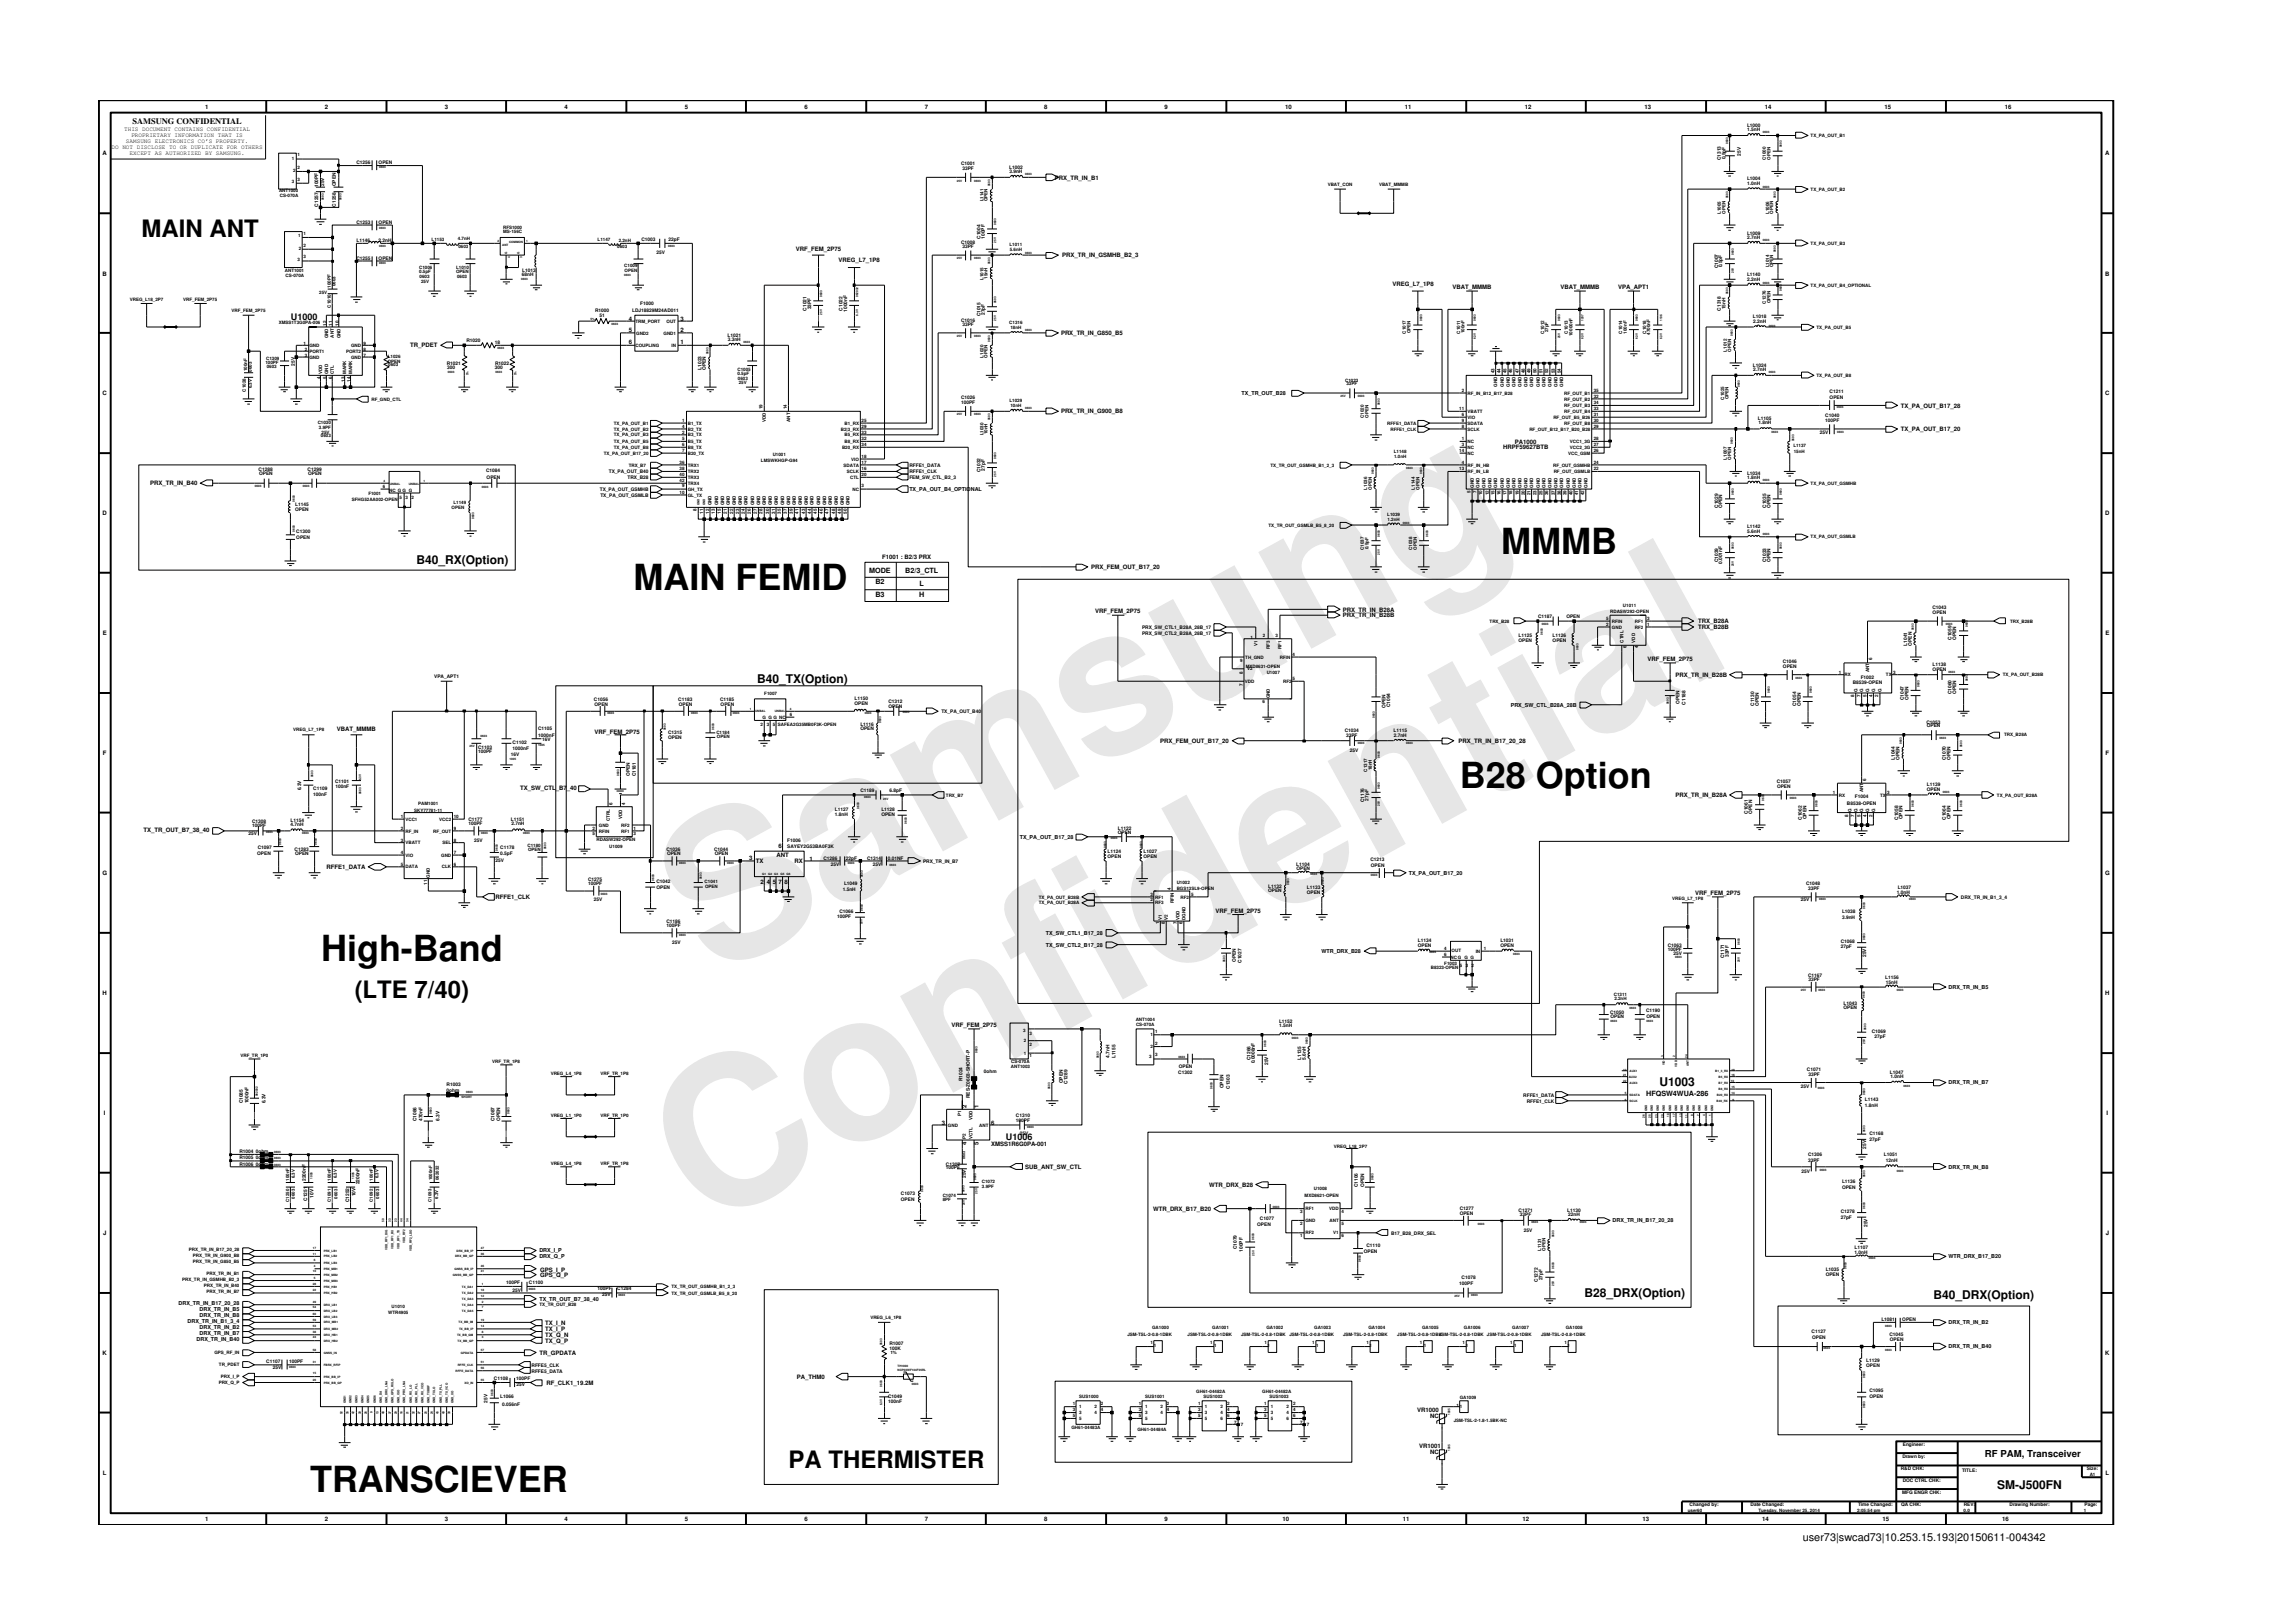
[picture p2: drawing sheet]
<svg xmlns="http://www.w3.org/2000/svg" width="297mm" height="210mm" viewBox="0 0 297 210" stroke-linecap="round" stroke-linejoin="round" font-family="sans-serif">
<defs><g id="words">
<g font-size="26.5" fill="#e6e6e6">
<text x="92.4" y="126.7" transform="rotate(-29 92.4 126.7)">Samsung</text>
<text x="91.1" y="159.4" transform="rotate(-29 91.1 159.4)">Confidential</text>
</g>
<g font-size="4.7">
<text x="194.5" y="71.8">MMMB</text>
<text x="82.1" y="76.4">MAIN FEMID</text>
<text x="189.1" y="102.1">B28 Option</text>
<text x="41.6" y="124.5">High-Band</text>
<text x="40.2" y="193.3">TRANSCIEVER</text>
</g>
<g font-size="3.1">
<text x="18.3" y="30.8">MAIN ANT</text>
<text x="45.9" y="129.3">(LTE 7/40)</text>
<text x="102.1" y="190.2">PA THERMISTER</text>
</g>
<g font-size="1.6">
<text x="54" y="73.1">B40_RX(Option)</text>
<text x="98.1" y="88.4">B40_TX(Option)</text>
<text x="215" y="140.6">U1003</text>
<text x="205.3" y="168">B28_DRX(Option)</text>
<text x="250.5" y="168.3">B40_DRX(Option)</text>
<text x="258.7" y="192.9">SM-J500FN</text>
</g>
<text font-size="1.4" x="233.5" y="199.7">user73|swcad73|10.253.15.193|20150611-004342</text>
<g font-size="1.2">
<text x="37.7" y="41.4">U1000</text>
<text x="130.3" y="147.7">U1006</text>
<text x="257.1" y="188.7">RF PAM, Transceiver</text>
</g>
<text font-size="1.1" x="17.2" y="16.1">SAMSUNG CONFIDENTIAL</text>
<g font-size=".9">
<text x="112.6" y="74.2">MODE</text>
<text x="113.4" y="77.3">B3</text>
<text x="113.4" y="75.7">B2</text>
<text x="117.3" y="74.2">B2/3_CTL</text>
<text x="119.1" y="77.3">H</text>
<text x="119.1" y="76">L</text>
<text x="213.2" y="141.9">HFQSW4WUA-286</text>
</g>
<g font-size=".8">
<text x="16.1" y="17">THIS DOCUMENT CONTAINS CONFIDENTIAL</text>
<text x="17" y="17.8">PROPRIETARY INFORMATION THAT IS</text>
<text x="26.6" y="14.1">1</text>
<text x="42.1" y="14.1">2</text>
<text x="57.6" y="14.1">3</text>
<text x="73.1" y="14.1">4</text>
<text x="88.7" y="14.1">5</text>
<text x="104.2" y="14.1">6</text>
<text x="119.8" y="14.1">7</text>
<text x="135.3" y="14.1">8</text>
<text x="150.9" y="14.1">9</text>
<text x="166.5" y="14.1">10</text>
<text x="182" y="14.1">11</text>
<text x="197.5" y="14.1">12</text>
<text x="213" y="14.1">13</text>
<text x="228.6" y="14.1">14</text>
<text x="244.1" y="14.1">15</text>
<text x="259.7" y="14.1">16</text>
<text x="13.3" y="20.1">A</text>
<text x="14.5" y="19.3">DO NOT DISCLOSE TO OR DUPLICATE FOR OTHERS</text>
<text x="16.3" y="18.5">SAMSUNG ELECTRONICS CO’S PROPERTY.</text>
<text x="16.8" y="20.1">EXCEPT AS AUTHORIZED BY SAMSUNG.</text>
<text x="136.7" y="23.3">PRX_TR_IN_B1</text>
<text x="272.7" y="20.1">A</text>
<text x="13.3" y="35.7">B</text>
<text x="103.1" y="32.6">VRF_FEM_2P75</text>
<text x="108.6" y="33.9">VREG_L7_1P8</text>
<text x="137.6" y="33.3">PRX_TR_IN_GSMHB_B2_3</text>
<text x="272.7" y="35.7">B</text>
<text x="81.5" y="41.5">4</text>
<text x="88.2" y="41.5">3</text>
<text x="180.4" y="37.1">VREG_L7_1P8</text>
<text x="188.2" y="37.4">VBAT_MMMB</text>
<text x="202.1" y="37.4">VBAT_MMMB</text>
<text x="209.6" y="37.4">VPA_APT1</text>
<text x="53.1" y="45">TR_PDET</text>
<text x="81.5" y="44.6">6</text>
<text x="81.5" y="43.1">5</text>
<text x="88.2" y="43.1">2</text>
<text x="88.2" y="44.6">1</text>
<text x="137.4" y="43.4">PRX_TR_IN_G850_B5</text>
<text x="13.3" y="51.2">C</text>
<text x="137.4" y="53.6">PRX_TR_IN_G900_B8</text>
<text x="246.2" y="52.8">TX_PA_OUT_B17_28</text>
<text x="272.7" y="51.2">C</text>
<text x="194.7" y="58.2">HRPF59627BTB</text>
<text x="196.2" y="57.5">PA1000</text>
<text x="246.2" y="55.9">TX_PA_OUT_B17_20</text>
<text x="19.5" y="62.9">PRX_TR_IN_B40</text>
<text x="13.3" y="66.8">D</text>
<text x="272.7" y="66.8">D</text>
<text x="114.3" y="72.4">F1001 : B2/3 PRX</text>
<text x="141.3" y="73.7">PRX_FEM_OUT_B17_20</text>
<text x="13.3" y="82.3">E</text>
<text x="141.9" y="79.4">VRF_FEM_2P75</text>
<text x="173.9" y="80">PRX_TR_IN_B28B</text>
<text x="173.9" y="79.2">PRX_TR_IN_B28A</text>
<text x="220" y="80.7">TRX_B28A</text>
<text x="220" y="81.5">TRX_B28B</text>
<text x="272.7" y="82.3">E</text>
<text x="213.4" y="85.6">VRF_FEM_2P75</text>
<text x="217" y="87.7">PRX_TR_IN_B28B</text>
<text x="43.6" y="94.7">VBAT_MMMB</text>
<text x="77" y="95.1">VRF_FEM_2P75</text>
<text x="13.3" y="97.8">F</text>
<text x="150.3" y="96.2">PRX_FEM_OUT_B17_20</text>
<text x="188.9" y="96.2">PRX_TR_IN_B17_20_28</text>
<text x="272.8" y="97.8">F</text>
<text x="18.6" y="107.8">TX_TR_OUT_B7_38_40</text>
<text x="67.4" y="102.3">TX_SW_CTL_B7_40</text>
<text x="217" y="103.3">PRX_TR_IN_B28A</text>
<text x="13.3" y="113.3">G</text>
<text x="42.3" y="112.6">RFFE1_DATA</text>
<text x="97.1" y="111.4">3</text>
<text x="97.9" y="111.8">TX</text>
<text x="100.6" y="111">ANT</text>
<text x="100.9" y="109.9">6</text>
<text x="102.9" y="111.8">RX</text>
<text x="104.8" y="111.5">1</text>
<text x="272.7" y="113.3">G</text>
<text x="64.2" y="116.5">RFFE1_CLK</text>
<text x="98.5" y="114.5">2 4</text>
<text x="100.1" y="114.5">5</text>
<text x="100.9" y="114.5">7 8</text>
<text x="157.5" y="118.3">VRF_FEM_2P75</text>
<text x="219.6" y="115.9">VRF_FEM_2P75</text>
<text x="13.3" y="128.9">H</text>
<text x="272.7" y="128.9">H</text>
<text x="123.2" y="133">VRF_FEM_2P75</text>
<text x="125.2" y="143.5" transform="rotate(-90 125.2 143.5)">2</text>
<text x="126.7" y="143.5" transform="rotate(-90 126.7 143.5)">1</text>
<text x="13.5" y="144.4">I</text>
<text x="122" y="145.7">3</text>
<text x="125.2" y="148.3" transform="rotate(-90 125.2 148.3)">4</text>
<text x="126.7" y="148.3" transform="rotate(-90 126.7 148.3)">5</text>
<text x="128.4" y="148.4">XMSS1R6G0PA-001</text>
<text x="128.4" y="145.7">6</text>
<text x="272.9" y="144.4">I</text>
<text x="132.8" y="151.4">SUB_ANT_SW_CTL</text>
<text x="156.6" y="153.7">WTR_DRX_B28</text>
<text x="13.4" y="160">J</text>
<text x="149.4" y="156.9">WTR_DRX_B17_B20</text>
<text x="272.8" y="160">J</text>
<text x="70" y="164.7">GPS_I_P</text>
<text x="70" y="165.5">GPS_Q_P</text>
<text x="70.6" y="171.6">TX_I_N</text>
<text x="70.6" y="174">TX_Q_P</text>
<text x="70.6" y="173.2">TX_Q_N</text>
<text x="70.6" y="172.4">TX_I_P</text>
<text x="13.3" y="175.5">K</text>
<text x="69.9" y="175.5">TR_GPDATA</text>
<text x="70.8" y="179.4">RF_CLK1_19.2M</text>
<text x="103.2" y="178.6">PA_THM0</text>
<text x="272.7" y="175.5">K</text>
<text x="183.6" y="183">VR1000</text>
<text x="185.3" y="183.7">NC</text>
<text x="13.3" y="191.1">L</text>
<text x="183.8" y="187.6">VR1001</text>
<text x="185.3" y="188.4">NC</text>
<text x="272.8" y="191.1">L</text>
<text x="26.6" y="197.1">1</text>
<text x="42.1" y="197.1">2</text>
<text x="57.6" y="197.1">3</text>
<text x="73.1" y="197.1">4</text>
<text x="88.7" y="197.1">5</text>
<text x="104.2" y="197.1">6</text>
<text x="119.8" y="197.1">7</text>
<text x="135.3" y="197.1">8</text>
<text x="150.9" y="197.1">9</text>
<text x="166.1" y="197.1">10</text>
<text x="181.7" y="197.1">11</text>
<text x="197.2" y="197.1">12</text>
<text x="212.8" y="197.1">13</text>
<text x="228.3" y="197.1">14</text>
<text x="243.9" y="197.1">15</text>
<text x="259.4" y="197.1">16</text>
</g>
<g font-size=".7">
<text x="160.8" y="51.2">TX_TR_OUT_B28</text>
<text x="117.8" y="63.6">TX_PA_OUT_B4_OPTIONAL</text>
<text x="195.7" y="91.5">PRX_SW_CTL_B28A_28B</text>
<text x="132.1" y="108.6">TX_PA_OUT_B17_28</text>
<text x="182.5" y="113.3">TX_PA_OUT_B17_20</text>
<text x="135.5" y="121.1">TX_SW_CTL1_B17_28</text>
<text x="135.5" y="122.6">TX_SW_CTL2_B17_28</text>
<text x="171.2" y="123.5">WTR_DRX_B28</text>
<text x="252.4" y="128.1">DRX_TR_IN_B5</text>
<text x="252.4" y="140.5">DRX_TR_IN_B7</text>
<text x="252.4" y="151.4">DRX_TR_IN_B8</text>
<text x="208.9" y="158.3">DRX_TR_IN_B17_20_28</text>
<text x="69.9" y="163">DRX_Q_P</text>
<text x="69.9" y="162.2">DRX_I_P</text>
<text x="252.4" y="163">WTR_DRX_B17_B20</text>
<text x="23.1" y="169.1">DRX_TR_IN_B17_20_28</text>
<text x="24.3" y="171.4">DRX_TR_IN_B1_3_4</text>
<text x="25.5" y="173.8">DRX_TR_IN_B40</text>
<text x="25.9" y="169.9">DRX_TR_IN_B5</text>
<text x="25.9" y="172.1">DRX_TR_IN_B2</text>
<text x="25.9" y="172.9">DRX_TR_IN_B7</text>
<text x="25.9" y="170.6">DRX_TR_IN_B8</text>
<text x="69.9" y="168.5">TX_TR_OUT_B7_38_40</text>
<text x="252.4" y="171.6">DRX_TR_IN_B2</text>
<text x="252.4" y="174.7">DRX_TR_IN_B40</text>
</g>
<g font-size=".6">
<text x="226.3" y="16.4">L1000</text>
<text x="226.3" y="17">1.5nH</text>
<text x="234.6" y="17.8">TX_PA_OUT_B1</text>
<text x="37.8" y="20.7">1</text>
<text x="37.8" y="23.7">3</text>
<text x="38" y="22.3">2</text>
<text x="38.6" y="20.3">1</text>
<text x="38.6" y="21.9">2</text>
<text x="38.6" y="23.4">3</text>
<text x="46.2" y="21.2">C1256</text>
<text x="49.1" y="21.2">OPEN</text>
<text x="124.5" y="21.4">C1001</text>
<text x="124.7" y="22">33PF</text>
<text x="130.7" y="21.8">L1002</text>
<text x="130.8" y="22.4">3.9nH</text>
<text x="222.9" y="20.8" transform="rotate(-90 222.9 20.8)">C1313</text>
<text x="223.5" y="20.7" transform="rotate(-90 223.5 20.7)">0.5pF</text>
<text x="225.5" y="20.2" transform="rotate(-90 225.5 20.2)">25V</text>
<text x="226.3" y="23.4">L1004</text>
<text x="226.3" y="24">1.0nH</text>
<text x="228.8" y="20.7" transform="rotate(-90 228.8 20.7)">C1000</text>
<text x="229.3" y="20.7" transform="rotate(-90 229.3 20.7)">OPEN</text>
<text x="36.1" y="24.9">ANT1000</text>
<text x="36.2" y="25.5">CS-070A</text>
<text x="41.2" y="26.8" transform="rotate(-90 41.2 26.8)">C1257</text>
<text x="41.2" y="24.2" transform="rotate(-90 41.2 24.2)">100PF</text>
<text x="42" y="24.1" transform="rotate(-90 42 24.1)">25V</text>
<text x="43.5" y="26.8" transform="rotate(-90 43.5 26.8)">C1258</text>
<text x="43.5" y="24.1" transform="rotate(-90 43.5 24.1)">OPEN</text>
<text x="46.2" y="29">C1253</text>
<text x="49.1" y="29">OPEN</text>
<text x="65.2" y="29.6">RFS1000</text>
<text x="127.4" y="26.1" transform="rotate(-90 127.4 26.1)">L1141</text>
<text x="127.9" y="26.1" transform="rotate(-90 127.9 26.1)">OPEN</text>
<text x="172" y="24.1">VBAT_CON</text>
<text x="178.6" y="24.1">VBAT_MMMB</text>
<text x="222.9" y="27.7" transform="rotate(-90 222.9 27.7)">L1005</text>
<text x="223.5" y="27.7" transform="rotate(-90 223.5 27.7)">OPEN</text>
<text x="229.2" y="27.7" transform="rotate(-90 229.2 27.7)">L1006</text>
<text x="229.7" y="27.7" transform="rotate(-90 229.7 27.7)">OPEN</text>
<text x="234.6" y="24.7">TX_PA_OUT_B2</text>
<text x="36.9" y="35.3">ANT1001</text>
<text x="37" y="35.8">CS-070A</text>
<text x="38.6" y="33.8">3</text>
<text x="38.6" y="30.8">1</text>
<text x="38.7" y="32.4">2</text>
<text x="39.3" y="30.4">1</text>
<text x="39.3" y="31.9">2</text>
<text x="39.3" y="33.5">3</text>
<text x="46.2" y="33.6">C1255</text>
<text x="46.2" y="31.4">L1146</text>
<text x="49.1" y="31.4">2.2nH</text>
<text x="49.1" y="33.6">OPEN</text>
<text x="54.3" y="34.8">C1006</text>
<text x="54.3" y="35.4">0.5pF</text>
<text x="55.9" y="31.2">L1153</text>
<text x="59.1" y="34.8">L1010</text>
<text x="59.1" y="35.4">OPEN</text>
<text x="59.3" y="31.1">4.7nH</text>
<text x="59.4" y="32.1">0603</text>
<text x="65.2" y="30.2">MS-156C</text>
<text x="67.6" y="35.8">68nH</text>
<text x="67.6" y="35.2">L1013</text>
<text x="77.4" y="31.2">L1147</text>
<text x="80" y="32.1">0603</text>
<text x="80.1" y="31.4">2.2nH</text>
<text x="80.9" y="34.6">C1009</text>
<text x="80.9" y="35.2">OPEN</text>
<text x="83.1" y="31.2">C1003</text>
<text x="85" y="32.9">25V</text>
<text x="86.6" y="31.2">22pF</text>
<text x="124.5" y="31.6">C1008</text>
<text x="124.7" y="32.1">33PF</text>
<text x="127" y="30.9" transform="rotate(-90 127 30.9)">C1004</text>
<text x="127.6" y="30.9" transform="rotate(-90 127.6 30.9)">100PF</text>
<text x="130.8" y="31.9">L1011</text>
<text x="130.8" y="32.5">5.6nH</text>
<text x="222.6" y="34.7" transform="rotate(-90 222.6 34.7)">C1007</text>
<text x="223.1" y="34.6" transform="rotate(-90 223.1 34.6)">0.5pF</text>
<text x="226.3" y="30.4">L1009</text>
<text x="226.3" y="35.8">L1140</text>
<text x="226.3" y="31">2.7nH</text>
<text x="229.2" y="34.6" transform="rotate(-90 229.2 34.6)">L1014</text>
<text x="229.7" y="34.6" transform="rotate(-90 229.7 34.6)">OPEN</text>
<text x="234.6" y="31.7">TX_PA_OUT_B3</text>
<text x="16.8" y="38.9">VREG_L18_2P7</text>
<text x="23.7" y="38.9">VRF_FEM_2P75</text>
<text x="30" y="40.5">VRF_FEM_2P75</text>
<text x="41.3" y="38.1">25V</text>
<text x="42.9" y="39.8" transform="rotate(-90 42.9 39.8)">C1010</text>
<text x="42.9" y="37.3" transform="rotate(-90 42.9 37.3)">100PF</text>
<text x="43.5" y="37.1" transform="rotate(-90 43.5 37.1)">0603</text>
<text x="54.4" y="36">0603</text>
<text x="54.6" y="36.6">25V</text>
<text x="59.2" y="36">0603</text>
<text x="77.1" y="40.5">R1000</text>
<text x="77.7" y="41.1">51</text>
<text x="81.9" y="40.5">LDJ18829M24AD011</text>
<text x="82.3" y="41.8">TRM_PORT</text>
<text x="82.9" y="39.5">F1000</text>
<text x="86.3" y="41.8">OUT</text>
<text x="104.5" y="40.2" transform="rotate(-90 104.5 40.2)">C1021</text>
<text x="105.1" y="40.1" transform="rotate(-90 105.1 40.1)">33PF</text>
<text x="109.1" y="40.2" transform="rotate(-90 109.1 40.2)">C1022</text>
<text x="109.7" y="40.4" transform="rotate(-90 109.7 40.4)">1000nF</text>
<text x="124.5" y="41.7">C1016</text>
<text x="127" y="41" transform="rotate(-90 127 41)">C1015</text>
<text x="127.4" y="36.2" transform="rotate(-90 127.4 36.2)">L1015</text>
<text x="127.6" y="40.8" transform="rotate(-90 127.6 40.8)">27pF</text>
<text x="127.9" y="36.1" transform="rotate(-90 127.9 36.1)">15nH</text>
<text x="130.7" y="42">C1316</text>
<text x="222.9" y="40.2" transform="rotate(-90 222.9 40.2)">C1318</text>
<text x="223.5" y="40.1" transform="rotate(-90 223.5 40.1)">15nH</text>
<text x="226.3" y="36.4">2.2nH</text>
<text x="227.1" y="41.2">L1018</text>
<text x="227.1" y="41.8">2.2nH</text>
<text x="228.8" y="39.3" transform="rotate(-90 228.8 39.3)">C1276</text>
<text x="229.3" y="39.3" transform="rotate(-90 229.3 39.3)">OPEN</text>
<text x="234.6" y="37.2">TX_PA_OUT_B4_OPTIONAL</text>
<text x="34.4" y="47.1">100PF</text>
<text x="34.5" y="46.7">C1309</text>
<text x="34.5" y="47.7">0603</text>
<text x="36.1" y="42">XMSS1T3G0PA-006</text>
<text x="38.2" y="47.4" transform="rotate(-90 38.2 47.4)">25V</text>
<text x="39.3" y="44.7">1</text>
<text x="39.5" y="45.5">2</text>
<text x="39.5" y="46.3">3</text>
<text x="40.1" y="44.9">GND</text>
<text x="40.1" y="45.7">PORT1</text>
<text x="40.1" y="46.5">GND</text>
<text x="42.3" y="42.2" transform="rotate(-90 42.3 42.2)">12</text>
<text x="42.5" y="43.8" transform="rotate(-90 42.5 43.8)">GND</text>
<text x="43" y="42.2" transform="rotate(-90 43 42.2)">11</text>
<text x="43.3" y="43.7" transform="rotate(-90 43.3 43.7)">ANT</text>
<text x="43.9" y="42.2" transform="rotate(-90 43.9 42.2)">10</text>
<text x="44.1" y="43.8" transform="rotate(-90 44.1 43.8)">GND</text>
<text x="44.8" y="45.7">PORT2</text>
<text x="45.5" y="46.5">GND</text>
<text x="45.5" y="44.9">GND</text>
<text x="47.1" y="46.3">7</text>
<text x="47.1" y="45.5">8</text>
<text x="47.1" y="44.7">9</text>
<text x="50.2" y="46.4">L1026</text>
<text x="50.2" y="47">OPEN</text>
<text x="50.3" y="47.4">0603</text>
<text x="57.9" y="47.2">R1021</text>
<text x="57.9" y="47.8">300</text>
<text x="60.4" y="44.4">R1020</text>
<text x="64.1" y="47.8">300</text>
<text x="64.1" y="44.5">18</text>
<text x="64.1" y="47.2">R1022</text>
<text x="82.3" y="44.9">COUPLING</text>
<text x="82.4" y="43.3">GND2</text>
<text x="86" y="43.3">GND1</text>
<text x="87" y="44.9">IN</text>
<text x="90.9" y="47.9" transform="rotate(-90 90.9 47.9)">L1023</text>
<text x="91.4" y="47.9" transform="rotate(-90 91.4 47.9)">OPEN</text>
<text x="94.2" y="43.6">L1021</text>
<text x="94.3" y="44.2">3.3nH</text>
<text x="124.7" y="42.3">33PF</text>
<text x="127.4" y="46.3" transform="rotate(-90 127.4 46.3)">L1020</text>
<text x="127.9" y="46.3" transform="rotate(-90 127.9 46.3)">OPEN</text>
<text x="130.9" y="42.6">18nH</text>
<text x="182.1" y="43.2" transform="rotate(-90 182.1 43.2)">C1017</text>
<text x="182.7" y="43.2" transform="rotate(-90 182.7 43.2)">OPEN</text>
<text x="189.1" y="43.2" transform="rotate(-90 189.1 43.2)">C1011</text>
<text x="189.7" y="43.2" transform="rotate(-90 189.7 43.2)">100nF</text>
<text x="200.1" y="43.2" transform="rotate(-90 200.1 43.2)">C1012</text>
<text x="200.6" y="43" transform="rotate(-90 200.6 43)">27pF</text>
<text x="203.1" y="43.2" transform="rotate(-90 203.1 43.2)">C1013</text>
<text x="203.7" y="43.5" transform="rotate(-90 203.7 43.5)">10000nF</text>
<text x="210.1" y="43.2" transform="rotate(-90 210.1 43.2)">C1014</text>
<text x="210.7" y="43.2" transform="rotate(-90 210.7 43.2)">100nF</text>
<text x="213.3" y="43.2" transform="rotate(-90 213.3 43.2)">C1018</text>
<text x="213.8" y="43.4" transform="rotate(-90 213.8 43.4)">4700nF</text>
<text x="223.7" y="45.6" transform="rotate(-90 223.7 45.6)">L1012</text>
<text x="224.3" y="45.6" transform="rotate(-90 224.3 45.6)">OPEN</text>
<text x="227.1" y="47.5">L1024</text>
<text x="235.3" y="42.6">TX_PA_OUT_B5</text>
<text x="31.9" y="50.7" transform="rotate(-90 31.9 50.7)">C1028</text>
<text x="32" y="48.1" transform="rotate(-90 32 48.1)">100nF</text>
<text x="32.6" y="50.3" transform="rotate(-90 32.6 50.3)">6.3V</text>
<text x="32.6" y="48.1" transform="rotate(-90 32.6 48.1)">0603</text>
<text x="41.5" y="49.1" transform="rotate(-90 41.5 49.1)">4</text>
<text x="41.7" y="48.5" transform="rotate(-90 41.7 48.5)">VDD</text>
<text x="42.3" y="49.1" transform="rotate(-90 42.3 49.1)">5</text>
<text x="42.5" y="48.5" transform="rotate(-90 42.5 48.5)">GND</text>
<text x="43" y="49.1" transform="rotate(-90 43 49.1)">6</text>
<text x="43.3" y="48.5" transform="rotate(-90 43.3 48.5)">CTL</text>
<text x="44.6" y="49.4" transform="rotate(-90 44.6 49.4)">13</text>
<text x="44.9" y="48.5" transform="rotate(-90 44.9 48.5)">MARK</text>
<text x="45.4" y="49.4" transform="rotate(-90 45.4 49.4)">14</text>
<text x="45.6" y="48.5" transform="rotate(-90 45.6 48.5)">MARK</text>
<text x="48.1" y="51.9">RF_GND_CTL</text>
<text x="95.5" y="48">C1005</text>
<text x="95.5" y="48.6">0.5pF</text>
<text x="95.6" y="49.2">0603</text>
<text x="95.7" y="49.7">25V</text>
<text x="98.8" y="53" transform="rotate(-90 98.8 53)">19</text>
<text x="101.9" y="53" transform="rotate(-90 101.9 53)">14</text>
<text x="124.5" y="51.7">C1026</text>
<text x="124.5" y="52.3">100PF</text>
<text x="130.8" y="52.1">L1029</text>
<text x="130.9" y="52.7">10nH</text>
<text x="174.3" y="49.4">C1023</text>
<text x="174.4" y="49.9">33PF</text>
<text x="189" y="53.1">11</text>
<text x="189.4" y="53.8">6</text>
<text x="189.4" y="50.8">2</text>
<text x="190.1" y="51.1">RF_IN_B12_B17_B28</text>
<text x="190.1" y="53.5">VBATT</text>
<text x="193.6" y="48.4" transform="rotate(-90 193.6 48.4)">43</text>
<text x="194" y="50.1" transform="rotate(-90 194 50.1)">GND</text>
<text x="194.4" y="48.4" transform="rotate(-90 194.4 48.4)">44</text>
<text x="194.8" y="50.1" transform="rotate(-90 194.8 50.1)">GND</text>
<text x="195.1" y="48.4" transform="rotate(-90 195.1 48.4)">45</text>
<text x="195.6" y="50.1" transform="rotate(-90 195.6 50.1)">GND</text>
<text x="195.9" y="48.4" transform="rotate(-90 195.9 48.4)">46</text>
<text x="196.3" y="50.1" transform="rotate(-90 196.3 50.1)">GND</text>
<text x="196.8" y="48.4" transform="rotate(-90 196.8 48.4)">47</text>
<text x="197.1" y="50.1" transform="rotate(-90 197.1 50.1)">GND</text>
<text x="197.5" y="48.4" transform="rotate(-90 197.5 48.4)">48</text>
<text x="197.9" y="50.1" transform="rotate(-90 197.9 50.1)">GND</text>
<text x="198.3" y="48.4" transform="rotate(-90 198.3 48.4)">49</text>
<text x="198.6" y="50.1" transform="rotate(-90 198.6 50.1)">GND</text>
<text x="199" y="48.4" transform="rotate(-90 199 48.4)">50</text>
<text x="199.5" y="50.1" transform="rotate(-90 199.5 50.1)">GND</text>
<text x="199.8" y="48.4" transform="rotate(-90 199.8 48.4)">51</text>
<text x="200.2" y="50.1" transform="rotate(-90 200.2 50.1)">GND</text>
<text x="200.6" y="48.4" transform="rotate(-90 200.6 48.4)">52</text>
<text x="201" y="50.1" transform="rotate(-90 201 50.1)">GND</text>
<text x="201.4" y="48.4" transform="rotate(-90 201.4 48.4)">53</text>
<text x="201.7" y="50.1" transform="rotate(-90 201.7 50.1)">GND</text>
<text x="202.2" y="48.4" transform="rotate(-90 202.2 48.4)">54</text>
<text x="202.5" y="50.1" transform="rotate(-90 202.5 50.1)">GND</text>
<text x="202.6" y="51.9">RF_OUT_B2</text>
<text x="202.6" y="53.5">RF_OUT_B4</text>
<text x="202.6" y="52.7">RF_OUT_B3</text>
<text x="202.6" y="51.1">RF_OUT_B1</text>
<text x="206.4" y="53.8">31</text>
<text x="206.4" y="51.5">32</text>
<text x="206.4" y="53.1">33</text>
<text x="206.4" y="52.3">34</text>
<text x="206.4" y="50.8">35</text>
<text x="223.3" y="51.8" transform="rotate(-90 223.3 51.8)">C1025</text>
<text x="223.9" y="51.7" transform="rotate(-90 223.9 51.7)">OPEN</text>
<text x="227.1" y="48.1">2.7nH</text>
<text x="235.3" y="48.8">TX_PA_OUT_B8</text>
<text x="237" y="50.9">C1211</text>
<text x="237" y="51.7">OPEN</text>
<text x="41.2" y="55">C1030</text>
<text x="41.3" y="55.6">3.9PF</text>
<text x="41.6" y="56.6">0603</text>
<text x="41.7" y="56.2">25V</text>
<text x="78.2" y="58.9">TX_PA_OUT_B17_20</text>
<text x="79.5" y="58.2">TX_PA_OUT_B8</text>
<text x="79.5" y="56.5">TX_PA_OUT_B3</text>
<text x="79.5" y="55">TX_PA_OUT_B1</text>
<text x="79.5" y="57.4">TX_PA_OUT_B5</text>
<text x="79.5" y="55.8">TX_PA_OUT_B2</text>
<text x="88.4" y="57.7">6</text>
<text x="88.4" y="58.5">7</text>
<text x="88.4" y="57">5</text>
<text x="88.4" y="55.4">4</text>
<text x="88.4" y="56.2">2</text>
<text x="88.4" y="54.7">1</text>
<text x="89.1" y="57.4">B5_TX</text>
<text x="89.1" y="58.2">B8_TX</text>
<text x="89.1" y="58.9">B20_TX</text>
<text x="89.1" y="55.8">B2_TX</text>
<text x="89.1" y="56.5">B3_TX</text>
<text x="89.1" y="55">B1_TX</text>
<text x="98.6" y="59.8">LMSWKHGP-G94</text>
<text x="99.2" y="54.7" transform="rotate(-90 99.2 54.7)">VDD</text>
<text x="100.1" y="59.1">U1001</text>
<text x="102.3" y="54.7" transform="rotate(-90 102.3 54.7)">ANT</text>
<text x="108.9" y="55.8">B2|3_RX</text>
<text x="109.1" y="58.2">B20_RX</text>
<text x="109.4" y="57.4">B8_RX</text>
<text x="109.4" y="56.5">B5_RX</text>
<text x="109.4" y="55">B1_RX</text>
<text x="110.3" y="59.7">VIO</text>
<text x="111.6" y="55.4">29</text>
<text x="111.6" y="57">32</text>
<text x="111.6" y="56.2">33</text>
<text x="111.6" y="57.7">34</text>
<text x="111.6" y="54.7">25</text>
<text x="111.6" y="59.3">18</text>
<text x="127.4" y="56.4" transform="rotate(-90 127.4 56.4)">L1030</text>
<text x="127.9" y="56.3" transform="rotate(-90 127.9 56.3)">10nH</text>
<text x="176.7" y="54.1" transform="rotate(-90 176.7 54.1)">C1020</text>
<text x="177.3" y="54.1" transform="rotate(-90 177.3 54.1)">OPEN</text>
<text x="179.7" y="55">RFFE1_DATA</text>
<text x="180.1" y="55.8">RFFE1_CLK</text>
<text x="180.6" y="58.7">L1148</text>
<text x="180.6" y="59.3">1.0nH</text>
<text x="189" y="58.5">14</text>
<text x="189.4" y="55.4">8</text>
<text x="189.4" y="54.7">9</text>
<text x="189.4" y="57.7">3</text>
<text x="189.4" y="57">1</text>
<text x="190.1" y="54.3">VIO</text>
<text x="190.1" y="55.8">SCLK</text>
<text x="190.1" y="55">SDATA</text>
<text x="190.1" y="58.2">NC</text>
<text x="190.1" y="58.9">NC</text>
<text x="190.1" y="57.4">NC</text>
<text x="198.1" y="55.8">RF_OUT_B12_B17_B20_B28</text>
<text x="201.2" y="54.3">RF_OUT_B5_B26</text>
<text x="202.6" y="55">RF_OUT_B8</text>
<text x="203.1" y="58.9">VCC_GSM</text>
<text x="203.4" y="58.2">VCC2_3G</text>
<text x="203.4" y="57.4">VCC1_3G</text>
<text x="206.4" y="58.5">26</text>
<text x="206.4" y="57.7">27</text>
<text x="206.4" y="57">28</text>
<text x="206.4" y="55.4">29</text>
<text x="206.4" y="54.7">30</text>
<text x="223.7" y="59.5" transform="rotate(-90 223.7 59.5)">L1007</text>
<text x="224.3" y="59.5" transform="rotate(-90 224.3 59.5)">OPEN</text>
<text x="227.7" y="54.5">L1105</text>
<text x="227.8" y="55">1.8nH</text>
<text x="232.3" y="57.9">L1137</text>
<text x="232.4" y="58.7">15nH</text>
<text x="235.7" y="56.2">25V</text>
<text x="236.5" y="54.1">C1040</text>
<text x="236.5" y="54.7">100PF</text>
<text x="33.5" y="61.1">C1288</text>
<text x="33.6" y="61.6">OPEN</text>
<text x="38.2" y="65.6">L1145</text>
<text x="39.9" y="61.1">C1299</text>
<text x="39.9" y="61.6">OPEN</text>
<text x="45.6" y="64.9">SFHG52AA002-OPEN</text>
<text x="47.7" y="64.1">F1001</text>
<text x="49.6" y="63.2">6</text>
<text x="50.4" y="63.7">NC G G G</text>
<text x="51.8" y="64.6">5</text>
<text x="52.5" y="64.6">3</text>
<text x="53.3" y="64.6">2</text>
<text x="58.5" y="65.9">OPEN</text>
<text x="58.7" y="65.3">L1149</text>
<text x="63" y="61.2">C1084</text>
<text x="63" y="62">OPEN</text>
<text x="77.7" y="63.6">TX_PA_OUT_GSMHB</text>
<text x="77.8" y="64.4">TX_PA_OUT_GSMLB</text>
<text x="78.9" y="61.3">TX_PA_OUT_B40</text>
<text x="81.3" y="62.1">TRX_B28</text>
<text x="81.4" y="60.4">TRX_B7</text>
<text x="88" y="60.1">36</text>
<text x="88" y="61.6">40</text>
<text x="88" y="60.9">38</text>
<text x="88" y="62.4">42</text>
<text x="88" y="64">10</text>
<text x="88.4" y="63.1">9</text>
<text x="89.1" y="62.8">TRX4</text>
<text x="89.1" y="60.4">TRX1</text>
<text x="89.1" y="63.6">GH_TX</text>
<text x="89.1" y="62">TRX3</text>
<text x="89.1" y="61.3">TRX2</text>
<text x="89.1" y="64.3">GL_TX</text>
<text x="92.2" y="65.5" transform="rotate(-90 92.2 65.5)">GND</text>
<text x="93" y="65.5" transform="rotate(-90 93 65.5)">GND</text>
<text x="93.8" y="65.5" transform="rotate(-90 93.8 65.5)">GND</text>
<text x="94.6" y="65.5" transform="rotate(-90 94.6 65.5)">GND</text>
<text x="95.3" y="65.5" transform="rotate(-90 95.3 65.5)">GND</text>
<text x="96.1" y="65.5" transform="rotate(-90 96.1 65.5)">GND</text>
<text x="96.8" y="65.5" transform="rotate(-90 96.8 65.5)">GND</text>
<text x="97.7" y="65.5" transform="rotate(-90 97.7 65.5)">GND</text>
<text x="98.5" y="65.5" transform="rotate(-90 98.5 65.5)">GND</text>
<text x="99.2" y="65.5" transform="rotate(-90 99.2 65.5)">GND</text>
<text x="100" y="65.5" transform="rotate(-90 100 65.5)">GND</text>
<text x="100.7" y="65.5" transform="rotate(-90 100.7 65.5)">GND</text>
<text x="101.6" y="65.5" transform="rotate(-90 101.6 65.5)">GND</text>
<text x="102.3" y="65.5" transform="rotate(-90 102.3 65.5)">GND</text>
<text x="103.1" y="65.5" transform="rotate(-90 103.1 65.5)">GND</text>
<text x="103.9" y="65.5" transform="rotate(-90 103.9 65.5)">GND</text>
<text x="104.6" y="65.5" transform="rotate(-90 104.6 65.5)">GND</text>
<text x="105.4" y="65.5" transform="rotate(-90 105.4 65.5)">GND</text>
<text x="106.2" y="65.5" transform="rotate(-90 106.2 65.5)">GND</text>
<text x="107" y="65.5" transform="rotate(-90 107 65.5)">GND</text>
<text x="107.8" y="65.5" transform="rotate(-90 107.8 65.5)">GND</text>
<text x="108.5" y="65.5" transform="rotate(-90 108.5 65.5)">GND</text>
<text x="109.3" y="60.4">SDATA</text>
<text x="109.3" y="65.5" transform="rotate(-90 109.3 65.5)">GND</text>
<text x="109.7" y="61.3">SCLK</text>
<text x="110.1" y="65.5" transform="rotate(-90 110.1 65.5)">GND</text>
<text x="110.1" y="62">CTL</text>
<text x="110.4" y="63.6">NC</text>
<text x="111.6" y="63.1">3</text>
<text x="111.6" y="60.9">16</text>
<text x="111.6" y="60.1">17</text>
<text x="111.6" y="61.6">20</text>
<text x="117.8" y="62.1">FEM_SW_CTL_B2_3</text>
<text x="117.8" y="60.5">RFFE1_DATA</text>
<text x="117.8" y="61.3">RFFE1_CLK</text>
<text x="127" y="61.1" transform="rotate(-90 127 61.1)">C1032</text>
<text x="127.6" y="61" transform="rotate(-90 127.6 61)">27pF</text>
<text x="164.6" y="60.4">TX_TR_OUT_GSMHB_B1_2_3</text>
<text x="177.1" y="63.4" transform="rotate(-90 177.1 63.4)">L1036</text>
<text x="177.7" y="63.4" transform="rotate(-90 177.7 63.4)">OPEN</text>
<text x="183.3" y="63.4" transform="rotate(-90 183.3 63.4)">L1144</text>
<text x="183.9" y="63.4" transform="rotate(-90 183.9 63.4)">OPEN</text>
<text x="189" y="60.9">13</text>
<text x="189.4" y="60.1">4</text>
<text x="190.1" y="60.4">RF_IN_HB</text>
<text x="190.1" y="61.3">RF_IN_LB</text>
<text x="190.5" y="63.9" transform="rotate(-90 190.5 63.9)">5</text>
<text x="190.9" y="63.2" transform="rotate(-90 190.9 63.2)">GND</text>
<text x="191.2" y="63.9" transform="rotate(-90 191.2 63.9)">7</text>
<text x="191.7" y="63.2" transform="rotate(-90 191.7 63.2)">GND</text>
<text x="192" y="64.2" transform="rotate(-90 192 64.2)">10</text>
<text x="192.4" y="63.2" transform="rotate(-90 192.4 63.2)">GND</text>
<text x="192.9" y="64.2" transform="rotate(-90 192.9 64.2)">12</text>
<text x="193.2" y="63.2" transform="rotate(-90 193.2 63.2)">GND</text>
<text x="193.6" y="64.2" transform="rotate(-90 193.6 64.2)">15</text>
<text x="194" y="63.2" transform="rotate(-90 194 63.2)">GND</text>
<text x="194.4" y="64.2" transform="rotate(-90 194.4 64.2)">16</text>
<text x="194.8" y="63.2" transform="rotate(-90 194.8 63.2)">GND</text>
<text x="195.1" y="64.2" transform="rotate(-90 195.1 64.2)">17</text>
<text x="195.6" y="63.2" transform="rotate(-90 195.6 63.2)">GND</text>
<text x="195.9" y="64.2" transform="rotate(-90 195.9 64.2)">18</text>
<text x="196.3" y="63.2" transform="rotate(-90 196.3 63.2)">GND</text>
<text x="196.8" y="64.2" transform="rotate(-90 196.8 64.2)">19</text>
<text x="197.1" y="63.2" transform="rotate(-90 197.1 63.2)">GND</text>
<text x="197.5" y="64.2" transform="rotate(-90 197.5 64.2)">20</text>
<text x="197.9" y="63.2" transform="rotate(-90 197.9 63.2)">GND</text>
<text x="198.3" y="64.2" transform="rotate(-90 198.3 64.2)">21</text>
<text x="198.6" y="63.2" transform="rotate(-90 198.6 63.2)">GND</text>
<text x="199" y="64.2" transform="rotate(-90 199 64.2)">23</text>
<text x="199.5" y="63.2" transform="rotate(-90 199.5 63.2)">GND</text>
<text x="199.8" y="64.2" transform="rotate(-90 199.8 64.2)">25</text>
<text x="200.2" y="63.2" transform="rotate(-90 200.2 63.2)">GND</text>
<text x="200.6" y="64.2" transform="rotate(-90 200.6 64.2)">36</text>
<text x="201" y="63.2" transform="rotate(-90 201 63.2)">GND</text>
<text x="201.2" y="60.4">RF_OUT_GSMHB</text>
<text x="201.3" y="61.3">RF_OUT_GSMLB</text>
<text x="201.4" y="64.2" transform="rotate(-90 201.4 64.2)">37</text>
<text x="201.7" y="63.2" transform="rotate(-90 201.7 63.2)">GND</text>
<text x="202.2" y="64.2" transform="rotate(-90 202.2 64.2)">38</text>
<text x="202.5" y="63.2" transform="rotate(-90 202.5 63.2)">GND</text>
<text x="202.9" y="64.2" transform="rotate(-90 202.9 64.2)">39</text>
<text x="203.4" y="63.2" transform="rotate(-90 203.4 63.2)">GND</text>
<text x="203.7" y="64.2" transform="rotate(-90 203.7 64.2)">40</text>
<text x="204.1" y="63.2" transform="rotate(-90 204.1 63.2)">GND</text>
<text x="204.5" y="64.2" transform="rotate(-90 204.5 64.2)">41</text>
<text x="204.9" y="63.2" transform="rotate(-90 204.9 63.2)">GND</text>
<text x="205.2" y="64.2" transform="rotate(-90 205.2 64.2)">42</text>
<text x="205.6" y="63.2" transform="rotate(-90 205.6 63.2)">GND</text>
<text x="206.4" y="60.9">22</text>
<text x="206.4" y="60.1">24</text>
<text x="222.6" y="65.8" transform="rotate(-90 222.6 65.8)">C1029</text>
<text x="223.1" y="65.8" transform="rotate(-90 223.1 65.8)">OPEN</text>
<text x="226.3" y="61.5">L1034</text>
<text x="226.3" y="62.1">1.8nH</text>
<text x="228.8" y="65.8" transform="rotate(-90 228.8 65.8)">C1035</text>
<text x="229.4" y="65.8" transform="rotate(-90 229.4 65.8)">OPEN</text>
<text x="234.6" y="62.8">TX_PA_OUT_GSMHB</text>
<text x="38.2" y="66.2">OPEN</text>
<text x="38.4" y="69">C1300</text>
<text x="38.4" y="69.8">OPEN</text>
<text x="90.2" y="66.2" transform="rotate(-90 90.2 66.2)">8</text>
<text x="91.1" y="66.5" transform="rotate(-90 91.1 66.5)">11</text>
<text x="91.9" y="66.5" transform="rotate(-90 91.9 66.5)">12</text>
<text x="92.6" y="66.5" transform="rotate(-90 92.6 66.5)">13</text>
<text x="93.4" y="66.5" transform="rotate(-90 93.4 66.5)">15</text>
<text x="94.1" y="66.5" transform="rotate(-90 94.1 66.5)">21</text>
<text x="95" y="66.5" transform="rotate(-90 95 66.5)">22</text>
<text x="95.7" y="66.5" transform="rotate(-90 95.7 66.5)">23</text>
<text x="96.5" y="66.5" transform="rotate(-90 96.5 66.5)">24</text>
<text x="97.3" y="66.5" transform="rotate(-90 97.3 66.5)">26</text>
<text x="98" y="66.5" transform="rotate(-90 98 66.5)">27</text>
<text x="98.8" y="66.5" transform="rotate(-90 98.8 66.5)">28</text>
<text x="99.6" y="66.5" transform="rotate(-90 99.6 66.5)">30</text>
<text x="100.4" y="66.5" transform="rotate(-90 100.4 66.5)">31</text>
<text x="101.2" y="66.5" transform="rotate(-90 101.2 66.5)">35</text>
<text x="101.9" y="66.5" transform="rotate(-90 101.9 66.5)">37</text>
<text x="102.7" y="66.5" transform="rotate(-90 102.7 66.5)">39</text>
<text x="103.4" y="66.5" transform="rotate(-90 103.4 66.5)">41</text>
<text x="104.3" y="66.5" transform="rotate(-90 104.3 66.5)">43</text>
<text x="105.1" y="66.5" transform="rotate(-90 105.1 66.5)">44</text>
<text x="105.8" y="66.5" transform="rotate(-90 105.8 66.5)">45</text>
<text x="106.6" y="66.5" transform="rotate(-90 106.6 66.5)">46</text>
<text x="107.3" y="66.5" transform="rotate(-90 107.3 66.5)">47</text>
<text x="108.2" y="66.5" transform="rotate(-90 108.2 66.5)">48</text>
<text x="109" y="66.5" transform="rotate(-90 109 66.5)">49</text>
<text x="109.7" y="66.5" transform="rotate(-90 109.7 66.5)">50</text>
<text x="164.3" y="68.2">TX_TR_OUT_GSMLB_B5_8_20</text>
<text x="176.7" y="71.2" transform="rotate(-90 176.7 71.2)">C1037</text>
<text x="177.3" y="71.2" transform="rotate(-90 177.3 71.2)">0.5pF</text>
<text x="179.7" y="66.9">L1039</text>
<text x="179.7" y="67.5">1.2nH</text>
<text x="183" y="71.2" transform="rotate(-90 183 71.2)">C1038</text>
<text x="183.5" y="71.2" transform="rotate(-90 183.5 71.2)">OPEN</text>
<text x="226.3" y="68.4">L1142</text>
<text x="226.3" y="69">5.6nH</text>
<text x="234.6" y="69.8">TX_PA_OUT_GSMLB</text>
<text x="222.6" y="72.8" transform="rotate(-90 222.6 72.8)">C1039</text>
<text x="223.1" y="73.1" transform="rotate(-90 223.1 73.1)">0.001nF</text>
<text x="228.8" y="72.8" transform="rotate(-90 228.8 72.8)">C1033</text>
<text x="229.4" y="72.8" transform="rotate(-90 229.4 72.8)">OPEN</text>
<text x="147.9" y="81.5">PRX_SW_CTL1_B28A_28B_17</text>
<text x="147.9" y="82.2">PRX_SW_CTL2_B28A_28B_17</text>
<text x="162" y="82.7">1</text>
<text x="162.9" y="83.6" transform="rotate(-90 162.9 83.6)">V1</text>
<text x="163.6" y="82.6">2</text>
<text x="165.2" y="82.6">3</text>
<text x="193" y="80.7">TRX_B28</text>
<text x="196.7" y="83.2">OPEN</text>
<text x="196.7" y="82.6">L1125</text>
<text x="199.3" y="80">C1187</text>
<text x="201.1" y="82.6">L1126</text>
<text x="201.1" y="83.2">OPEN</text>
<text x="202.9" y="80">OPEN</text>
<text x="208.1" y="80.3">5</text>
<text x="208.1" y="81.1">2</text>
<text x="208.6" y="79.4">RDASW292-OPEN</text>
<text x="208.8" y="80.7">RFIN</text>
<text x="208.8" y="81.4">GND</text>
<text x="210.2" y="78.7">U1011</text>
<text x="210.3" y="83.3" transform="rotate(-90 210.3 83.3)">CTRL</text>
<text x="211.8" y="80.7">RF1</text>
<text x="211.8" y="81.4">RF2</text>
<text x="211.8" y="83.3" transform="rotate(-90 211.8 83.3)">VDD</text>
<text x="213.4" y="81.1">1</text>
<text x="213.4" y="80.3">3</text>
<text x="247.1" y="83.6" transform="rotate(-90 247.1 83.6)">L1041</text>
<text x="247.7" y="83.6" transform="rotate(-90 247.7 83.6)">OPEN</text>
<text x="250.3" y="78.9">C1043</text>
<text x="250.4" y="79.5">OPEN</text>
<text x="252.8" y="82.9" transform="rotate(-90 252.8 82.9)">C1059</text>
<text x="253.4" y="82.9" transform="rotate(-90 253.4 82.9)">OPEN</text>
<text x="260.4" y="80.7">TRX_B28B</text>
<text x="56.3" y="87.9">VPA_APT1</text>
<text x="99" y="90">F1007</text>
<text x="160.7" y="85.7">9</text>
<text x="161" y="88.8" transform="rotate(-90 161 88.8)">7</text>
<text x="161" y="87.3" transform="rotate(-90 161 87.3)">8</text>
<text x="161.3" y="88.5">VDD</text>
<text x="161.3" y="85.3">TH_GND</text>
<text x="161.4" y="86.5">MXD8631-OPEN</text>
<text x="161.6" y="86.9">V2</text>
<text x="164.1" y="87.3">U1007</text>
<text x="164.5" y="84.1" transform="rotate(-90 164.5 84.1)">RF3</text>
<text x="165.8" y="85.3">RFIN</text>
<text x="166" y="84.1" transform="rotate(-90 166 84.1)">RF1</text>
<text x="166.2" y="88.5">RF2</text>
<text x="167.4" y="84.9">4</text>
<text x="167.4" y="88.1">5</text>
<text x="210.7" y="84" transform="rotate(-90 210.7 84)">6</text>
<text x="212.2" y="84" transform="rotate(-90 212.2 84)">4</text>
<text x="230.9" y="85.9">C1046</text>
<text x="231" y="86.5">OPEN</text>
<text x="238.2" y="87.3">1</text>
<text x="239" y="87.6">RX</text>
<text x="240" y="88.7">B8539-OPEN</text>
<text x="240.6" y="89.6" transform="rotate(-90 240.6 89.6)">G</text>
<text x="241" y="87.9">F1002</text>
<text x="241.4" y="89.6" transform="rotate(-90 241.4 89.6)">G</text>
<text x="242.1" y="89.6" transform="rotate(-90 242.1 89.6)">G</text>
<text x="242.1" y="87.1" transform="rotate(-90 242.1 87.1)">ANT</text>
<text x="242.5" y="85.5" transform="rotate(-90 242.5 85.5)">6</text>
<text x="242.9" y="89.6" transform="rotate(-90 242.9 89.6)">G</text>
<text x="243.7" y="89.6" transform="rotate(-90 243.7 89.6)">G</text>
<text x="244.3" y="87.6">TX</text>
<text x="245.2" y="87.3">3</text>
<text x="250.4" y="86.9">OPEN</text>
<text x="250.4" y="86.3">L1138</text>
<text x="252.8" y="89.9" transform="rotate(-90 252.8 89.9)">C1060</text>
<text x="253.4" y="89.9" transform="rotate(-90 253.4 89.9)">OPEN</text>
<text x="259.4" y="87.6">TX_PA_OUT_B28B</text>
<text x="38" y="94.6">VREG_L7_1P8</text>
<text x="69.7" y="95.4">1000nF</text>
<text x="69.7" y="94.6">C1105</text>
<text x="70.2" y="96">16V</text>
<text x="76.9" y="90.8">C1056</text>
<text x="77" y="91.4">OPEN</text>
<text x="86.6" y="95">C1315</text>
<text x="86.6" y="95.8">OPEN</text>
<text x="87.9" y="90.8">C1183</text>
<text x="87.9" y="91.4">OPEN</text>
<text x="92.8" y="95">C1184</text>
<text x="92.9" y="95.6">OPEN</text>
<text x="93.3" y="90.8">C1185</text>
<text x="93.3" y="91.4">OPEN</text>
<text x="98.5" y="94.1">2</text>
<text x="98.8" y="93.2">G G G NC</text>
<text x="99.3" y="94.1">3</text>
<text x="100.1" y="94.1">5 SAFEA2G35MB0F3K-OPEN</text>
<text x="102.3" y="92.7">6</text>
<text x="110.7" y="90.7">L1150</text>
<text x="110.7" y="91.3">OPEN</text>
<text x="111.5" y="94">L1116</text>
<text x="111.5" y="94.6">OPEN</text>
<text x="115.1" y="91.1">C1312</text>
<text x="115.1" y="91.7">OPEN</text>
<text x="121.9" y="92.4">TX_PA_OUT_B40</text>
<text x="163.5" y="91.1">6</text>
<text x="164.5" y="90.5" transform="rotate(-90 164.5 90.5)">GND</text>
<text x="174.2" y="94.8">C1034</text>
<text x="174.4" y="95.4">33PF</text>
<text x="179.5" y="91.7" transform="rotate(-90 179.5 91.7)">OPEN</text>
<text x="180.1" y="91.6" transform="rotate(-90 180.1 91.6)">C1094</text>
<text x="180.5" y="94.8">L1115</text>
<text x="180.5" y="95.4">2.7nH</text>
<text x="217.6" y="91.2" transform="rotate(-90 217.6 91.2)">OPEN</text>
<text x="218.3" y="91.3" transform="rotate(-90 218.3 91.3)">C1188</text>
<text x="227.3" y="91.5" transform="rotate(-90 227.3 91.5)">C1130</text>
<text x="227.8" y="91.4" transform="rotate(-90 227.8 91.4)">OPEN</text>
<text x="232.7" y="91.5" transform="rotate(-90 232.7 91.5)">C1054</text>
<text x="233.3" y="91.4" transform="rotate(-90 233.3 91.4)">OPEN</text>
<text x="240.2" y="90.3" transform="rotate(-90 240.2 90.3)">8</text>
<text x="241" y="90.3" transform="rotate(-90 241 90.3)">7</text>
<text x="241.8" y="90.3" transform="rotate(-90 241.8 90.3)">5</text>
<text x="242.6" y="90.3" transform="rotate(-90 242.6 90.3)">4</text>
<text x="243.3" y="90.3" transform="rotate(-90 243.3 90.3)">2</text>
<text x="246.6" y="90.7" transform="rotate(-90 246.6 90.7)">C1047</text>
<text x="247.2" y="90.7" transform="rotate(-90 247.2 90.7)">OPEN</text>
<text x="249.6" y="93.7">C1053</text>
<text x="249.6" y="94.2">OPEN</text>
<text x="259.6" y="95.4">TRX_B28A</text>
<text x="43.4" y="101.5">C1101</text>
<text x="61.9" y="97.6">100PF</text>
<text x="61.9" y="97">C1103</text>
<text x="66.2" y="97.9">16V</text>
<text x="66.4" y="96.4">C1102</text>
<text x="66.4" y="97.1">1000nF</text>
<text x="81.6" y="100.5" transform="rotate(-90 81.6 100.5)">OPEN</text>
<text x="82.4" y="100.6" transform="rotate(-90 82.4 100.6)">C1181</text>
<text x="174.9" y="97.4">25V</text>
<text x="177.1" y="99.9" transform="rotate(-90 177.1 99.9)">C1317</text>
<text x="177.7" y="99.8" transform="rotate(-90 177.7 99.8)">18nH</text>
<text x="230.2" y="101.4">C1057</text>
<text x="241.8" y="101.1" transform="rotate(-90 241.8 101.1)">6</text>
<text x="245.5" y="98.4" transform="rotate(-90 245.5 98.4)">L1044</text>
<text x="246" y="98.4" transform="rotate(-90 246 98.4)">OPEN</text>
<text x="249.6" y="101.9">L1139</text>
<text x="252.1" y="98.5" transform="rotate(-90 252.1 98.5)">C1070</text>
<text x="252.7" y="98.4" transform="rotate(-90 252.7 98.4)">OPEN</text>
<text x="32.7" y="106.6">C1308</text>
<text x="32.7" y="107.2">100PF</text>
<text x="37.6" y="106.5">L1154</text>
<text x="37.6" y="107">4.7nH</text>
<text x="39" y="102.4" transform="rotate(-90 39 102.4)">6.3V</text>
<text x="40.6" y="102.4">C1109</text>
<text x="40.6" y="103.2">100nF</text>
<text x="43.4" y="102.1">100nF</text>
<text x="51.9" y="105.9">1</text>
<text x="51.9" y="107.5">2</text>
<text x="52.5" y="106.3">VCC1</text>
<text x="52.5" y="107.9">RF_IN</text>
<text x="53.7" y="105.2">SKY77781-11</text>
<text x="54.2" y="104.3">PAM1001</text>
<text x="56.1" y="107.9">RF_OUT</text>
<text x="56.9" y="106.3">VCC2</text>
<text x="58.8" y="107.5">9</text>
<text x="58.8" y="105.9">10</text>
<text x="60.7" y="106.3">C1177</text>
<text x="60.7" y="106.9">100PF</text>
<text x="66.2" y="106.3">L1151</text>
<text x="66.2" y="106.9">2.7nH</text>
<text x="76.8" y="107.5">2</text>
<text x="77.6" y="107.9">RFIN</text>
<text x="77.6" y="107.1">GND</text>
<text x="79" y="106.4" transform="rotate(-90 79 106.4)">CTRL</text>
<text x="79.4" y="104.3" transform="rotate(-90 79.4 104.3)">6</text>
<text x="80.5" y="107.1">RF2</text>
<text x="80.5" y="107.9">RF1</text>
<text x="80.6" y="106.1" transform="rotate(-90 80.6 106.1)">VDD</text>
<text x="81" y="104.3" transform="rotate(-90 81 104.3)">4</text>
<text x="82.1" y="107.5">1</text>
<text x="108.1" y="105.1">L1127</text>
<text x="108.1" y="105.7">1.8nH</text>
<text x="111.5" y="102.6">C1189</text>
<text x="114.2" y="105.1">L1128</text>
<text x="114.2" y="105.7">OPEN</text>
<text x="115.2" y="102.6">6.8pF</text>
<text x="122.5" y="103.2">TRX_B7</text>
<text x="144.8" y="107.5">L1122</text>
<text x="176.7" y="103.9" transform="rotate(-90 176.7 103.9)">C1176</text>
<text x="177.3" y="103.7" transform="rotate(-90 177.3 103.7)">27pF</text>
<text x="226.4" y="105.4" transform="rotate(-90 226.4 105.4)">C1061</text>
<text x="227" y="105.4" transform="rotate(-90 227 105.4)">OPEN</text>
<text x="230.2" y="102">OPEN</text>
<text x="233.4" y="106.2" transform="rotate(-90 233.4 106.2)">C1062</text>
<text x="234" y="106.2" transform="rotate(-90 234 106.2)">OPEN</text>
<text x="237.4" y="102.8">1</text>
<text x="238.2" y="103.2">RX</text>
<text x="239.3" y="104.3">B8538-OPEN</text>
<text x="239.4" y="105.8" transform="rotate(-90 239.4 105.8)">8</text>
<text x="239.8" y="105.2" transform="rotate(-90 239.8 105.2)">G</text>
<text x="240.2" y="105.8" transform="rotate(-90 240.2 105.8)">7</text>
<text x="240.3" y="103.4">F1004</text>
<text x="240.6" y="105.2" transform="rotate(-90 240.6 105.2)">G</text>
<text x="241" y="105.8" transform="rotate(-90 241 105.8)">5</text>
<text x="241.4" y="105.2" transform="rotate(-90 241.4 105.2)">G</text>
<text x="241.4" y="102.7" transform="rotate(-90 241.4 102.7)">ANT</text>
<text x="241.8" y="105.8" transform="rotate(-90 241.8 105.8)">4</text>
<text x="242.1" y="105.2" transform="rotate(-90 242.1 105.2)">G</text>
<text x="242.6" y="105.8" transform="rotate(-90 242.6 105.8)">2</text>
<text x="242.9" y="105.2" transform="rotate(-90 242.9 105.2)">G</text>
<text x="243.5" y="103.2">TX</text>
<text x="244.5" y="102.8">3</text>
<text x="245.9" y="106.2" transform="rotate(-90 245.9 106.2)">C1058</text>
<text x="246.5" y="106.1" transform="rotate(-90 246.5 106.1)">OPEN</text>
<text x="249.6" y="102.5">OPEN</text>
<text x="252.1" y="106.2" transform="rotate(-90 252.1 106.2)">C1064</text>
<text x="252.7" y="106.2" transform="rotate(-90 252.7 106.2)">OPEN</text>
<text x="258.7" y="103.2">TX_PA_OUT_B28A</text>
<text x="32.2" y="108.2">25V</text>
<text x="33.3" y="110.8">OPEN</text>
<text x="33.4" y="110">C1097</text>
<text x="38.2" y="110.2">C1283</text>
<text x="38.2" y="110.8">OPEN</text>
<text x="51.9" y="109.1">3</text>
<text x="51.9" y="110.6">4</text>
<text x="51.9" y="112.1">5</text>
<text x="52.5" y="109.4">VBATT</text>
<text x="52.5" y="111">VIO</text>
<text x="52.5" y="112.5">DATA</text>
<text x="55.7" y="113.7" transform="rotate(-90 55.7 113.7)">GND</text>
<text x="57.2" y="111">GND</text>
<text x="57.3" y="112.5">CLK</text>
<text x="57.3" y="109.4">SEL</text>
<text x="58.8" y="109.1">8</text>
<text x="58.8" y="112.1">6</text>
<text x="58.8" y="110.6">7</text>
<text x="61.4" y="109.1">25V</text>
<text x="64.2" y="111.7">25V</text>
<text x="64.8" y="110">C1178</text>
<text x="64.8" y="110.8">0.5pF</text>
<text x="68.3" y="109.7">C1180</text>
<text x="68.4" y="110.3">OPEN</text>
<text x="76.8" y="108.2">5</text>
<text x="77.3" y="109">RDASW292-OPEN</text>
<text x="78.9" y="109.8">U1009</text>
<text x="82.1" y="108.2">3</text>
<text x="86.3" y="110.2">C1036</text>
<text x="86.4" y="110.8">OPEN</text>
<text x="92.5" y="110.2">C1044</text>
<text x="92.6" y="110.8">OPEN</text>
<text x="102" y="109.1">F1006</text>
<text x="102" y="109.9">SAYEY2G53BA0F3K</text>
<text x="106.7" y="111.4">C1286</text>
<text x="107.6" y="112.1">25V</text>
<text x="109.6" y="111.4">22pF</text>
<text x="112.3" y="111.4">C1314</text>
<text x="113.1" y="112.1">25V</text>
<text x="115" y="111.4">0.01NF</text>
<text x="119.6" y="111.8">PRX_TR_IN_B7</text>
<text x="143.5" y="110.5">L1124</text>
<text x="143.5" y="111.1">OPEN</text>
<text x="144.8" y="108.1">OPEN</text>
<text x="148.1" y="110.5">L1027</text>
<text x="148.1" y="111.1">OPEN</text>
<text x="167.9" y="112.1">L1104</text>
<text x="167.9" y="112.7">OPEN</text>
<text x="177.5" y="111.5">C1213</text>
<text x="177.6" y="112.3">OPEN</text>
<text x="55.3" y="114.6" transform="rotate(-90 55.3 114.6)">11</text>
<text x="76.2" y="114.1">C1275</text>
<text x="76.2" y="114.7">100PF</text>
<text x="76.9" y="116.8">25V</text>
<text x="85" y="115.2">OPEN</text>
<text x="85" y="114.4">C1042</text>
<text x="86.3" y="119.5">C1186</text>
<text x="91.3" y="114.4">C1041</text>
<text x="91.3" y="115">OPEN</text>
<text x="108.4" y="118.9">100PF</text>
<text x="108.7" y="118.3">C1066</text>
<text x="109.2" y="115.4">1.5nH</text>
<text x="109.3" y="114.7">L1049</text>
<text x="134.6" y="117.2">TX_PA_OUT_B28A</text>
<text x="134.6" y="116.4">TX_PA_OUT_B28B</text>
<text x="149.1" y="116">3</text>
<text x="149.1" y="116.8">2</text>
<text x="149.6" y="116.4">RF1</text>
<text x="149.6" y="117.2">RF3</text>
<text x="150.1" y="119.7" transform="rotate(-90 150.1 119.7)">1</text>
<text x="150.5" y="119.2" transform="rotate(-90 150.5 119.2)">V1</text>
<text x="150.9" y="119.7" transform="rotate(-90 150.9 119.7)">8</text>
<text x="151.3" y="119.2" transform="rotate(-90 151.3 119.2)">V2</text>
<text x="151.7" y="115.3" transform="rotate(-90 151.7 115.3)">4</text>
<text x="152" y="117" transform="rotate(-90 152 117)">RFIN</text>
<text x="152.4" y="119.7" transform="rotate(-90 152.4 119.7)">7</text>
<text x="152.4" y="114.5">U1002</text>
<text x="152.4" y="115.3">BGS13SL9-OPEN</text>
<text x="152.8" y="119.2" transform="rotate(-90 152.8 119.2)">VDD</text>
<text x="152.9" y="116.4">RF2</text>
<text x="153.2" y="119.7" transform="rotate(-90 153.2 119.7)">6</text>
<text x="153.6" y="119.2" transform="rotate(-90 153.6 119.2)">DGND</text>
<text x="154.3" y="116">5</text>
<text x="164.3" y="115">L1132</text>
<text x="164.3" y="115.6">OPEN</text>
<text x="169.3" y="115.2">L1133</text>
<text x="169.3" y="115.8">OPEN</text>
<text x="216.6" y="116.6">VREG_L7_1P8</text>
<text x="233.3" y="116.8">25V</text>
<text x="234" y="114.7">C1048</text>
<text x="234.2" y="115.3">33PF</text>
<text x="238.6" y="118.3">L1038</text>
<text x="238.6" y="119.1">3.9nH</text>
<text x="245.7" y="115.8">1.0nH</text>
<text x="245.8" y="115.2">L1037</text>
<text x="254" y="116.4">DRX_TR_IN_B1_3_4</text>
<text x="86.3" y="120.1">100PF</text>
<text x="87.1" y="122.3">25V</text>
<text x="160.1" y="124.6" transform="rotate(-90 160.1 124.6)">OPEN</text>
<text x="160.8" y="124.7" transform="rotate(-90 160.8 124.7)">C1027</text>
<text x="183.7" y="122.6">OPEN</text>
<text x="183.7" y="122">L1134</text>
<text x="185.4" y="125.5">B8323-OPEN</text>
<text x="187.1" y="123.8">6</text>
<text x="187.1" y="123">4</text>
<text x="187.1" y="125">F1003</text>
<text x="187.9" y="124.2">NC G G G</text>
<text x="188.1" y="123.3">OUT</text>
<text x="189.1" y="125.3">5</text>
<text x="189.9" y="125.3">3</text>
<text x="190.6" y="125.3">2</text>
<text x="191.2" y="123.5">IN</text>
<text x="192.2" y="123">1</text>
<text x="194.4" y="122">L1031</text>
<text x="194.4" y="122.6">OPEN</text>
<text x="216" y="123.2">100PF</text>
<text x="216" y="122.6">C1063</text>
<text x="216.8" y="123.7">25V</text>
<text x="223.4" y="124.1" transform="rotate(-90 223.4 124.1)">C1171</text>
<text x="223.9" y="124" transform="rotate(-90 223.9 124)">33PF</text>
<text x="238.5" y="122.2">C1068</text>
<text x="238.5" y="122.8">27pF</text>
<text x="241.8" y="124" transform="rotate(-90 241.8 124)">25V</text>
<text x="208.6" y="131.4">C1050</text>
<text x="208.6" y="131.9">OPEN</text>
<text x="209.1" y="129">C1311</text>
<text x="209.1" y="129.6">2.2nH</text>
<text x="213.2" y="131.2">C1190</text>
<text x="213.3" y="131.9">OPEN</text>
<text x="234.2" y="126.5">C1167</text>
<text x="234.3" y="127">33PF</text>
<text x="238.8" y="130.2">L1043</text>
<text x="238.8" y="130.8">OPEN</text>
<text x="244.2" y="126.9">L1156</text>
<text x="244.3" y="127.5">15nH</text>
<text x="31.2" y="136.9">VRF_TR_1P0</text>
<text x="63.7" y="137.7">VRF_TR_1P8</text>
<text x="131" y="137.7">CS-070A</text>
<text x="132.5" y="133.7">3</text>
<text x="132.6" y="135">2</text>
<text x="132.6" y="136.6">1</text>
<text x="133.4" y="134.1">3</text>
<text x="133.4" y="137">1</text>
<text x="133.4" y="135.5">2</text>
<text x="143.7" y="137" transform="rotate(-90 143.7 137)">4.7nH</text>
<text x="144.5" y="137.1" transform="rotate(-90 144.5 137.1)">L1155</text>
<text x="147.1" y="132.3">ANT1004</text>
<text x="147.2" y="132.9">CS-070A</text>
<text x="148.9" y="137.1">3</text>
<text x="149.1" y="134.3">1</text>
<text x="149.1" y="135.8">2</text>
<text x="149.6" y="133.9">1</text>
<text x="149.6" y="135.4">2</text>
<text x="149.6" y="136.9">3</text>
<text x="162" y="137.3" transform="rotate(-90 162 137.3)">C1266</text>
<text x="162.6" y="137.8" transform="rotate(-90 162.6 137.8)">0.0008nF</text>
<text x="164.3" y="138" transform="rotate(-90 164.3 138)">25V</text>
<text x="165.7" y="132.5">L1152</text>
<text x="165.7" y="133.1">1.5nH</text>
<text x="168.6" y="137.3" transform="rotate(-90 168.6 137.3)">L1135</text>
<text x="169.2" y="137.3" transform="rotate(-90 169.2 137.3)">5.6nH</text>
<text x="242.5" y="133.9">C1069</text>
<text x="242.8" y="134.5">27pF</text>
<text x="31.4" y="142.9" transform="rotate(-90 31.4 142.9)">C1085</text>
<text x="32.2" y="142.9" transform="rotate(-90 32.2 142.9)">1000nF</text>
<text x="34.4" y="142.9" transform="rotate(-90 34.4 142.9)">6.3V</text>
<text x="57.9" y="141.4">0ohm</text>
<text x="57.9" y="140.7">R1003</text>
<text x="71.3" y="139.3">VREG_L4_1P8</text>
<text x="77.8" y="139.3">VRF_TR_1P8</text>
<text x="124.7" y="140.1" transform="rotate(-90 124.7 140.1)">R1024</text>
<text x="125.7" y="142.3" transform="rotate(-90 125.7 142.3)">RES-Z0603-SHORT-P</text>
<text x="127.5" y="139.1">0ohm</text>
<text x="130.9" y="138.3">ANT1003</text>
<text x="137.7" y="140.4" transform="rotate(-90 137.7 140.4)">OPEN</text>
<text x="138.3" y="140.4" transform="rotate(-90 138.3 140.4)">C1289</text>
<text x="152.6" y="139.2">C1302</text>
<text x="152.7" y="138.4">OPEN</text>
<text x="158.5" y="141" transform="rotate(-90 158.5 141)">OPEN</text>
<text x="159.3" y="141.1" transform="rotate(-90 159.3 141.1)">C1303</text>
<text x="197.3" y="142.1">RFFE1_DATA</text>
<text x="197.8" y="142.8">RFFE1_CLK</text>
<text x="233.3" y="140.9">25V</text>
<text x="234.1" y="138.7">C1071</text>
<text x="234.3" y="139.3">33PF</text>
<text x="241.6" y="143.4">1.8nH</text>
<text x="241.6" y="142.6">L1143</text>
<text x="244.8" y="139.1">L1047</text>
<text x="244.9" y="139.6">1.0nH</text>
<text x="31" y="149.4">R1004</text>
<text x="33.1" y="149.4">0ohm</text>
<text x="54" y="145.2" transform="rotate(-90 54 145.2)">C1086</text>
<text x="54.7" y="145.2" transform="rotate(-90 54.7 145.2)">470nF</text>
<text x="56.9" y="145.2" transform="rotate(-90 56.9 145.2)">6.3V</text>
<text x="64" y="145.2" transform="rotate(-90 64 145.2)">C1087</text>
<text x="64.8" y="145.2" transform="rotate(-90 64.8 145.2)">OPEN</text>
<text x="71.3" y="144.7">VREG_L1_1P0</text>
<text x="77.8" y="144.7">VRF_TR_1P0</text>
<text x="122.8" y="146">GND</text>
<text x="124.5" y="144.6" transform="rotate(-90 124.5 144.6)">P1</text>
<text x="125.1" y="147.6" transform="rotate(-90 125.1 147.6)">P2</text>
<text x="126" y="147.6" transform="rotate(-90 126 147.6)">VCTL</text>
<text x="126" y="145.1" transform="rotate(-90 126 145.1)">VDD</text>
<text x="126.8" y="146">ANT</text>
<text x="131.6" y="145.3">100PF</text>
<text x="131.6" y="144.7">C1310</text>
<text x="132.1" y="147.1">25V</text>
<text x="172.8" y="148.7">VREG_L18_2P7</text>
<text x="234.2" y="149.7">C1306</text>
<text x="241.8" y="148.8" transform="rotate(-90 241.8 148.8)">25V</text>
<text x="242.2" y="147.9">27pF</text>
<text x="242.2" y="147.1">C1168</text>
<text x="244.1" y="149.7">L1051</text>
<text x="31" y="150.1">R1005</text>
<text x="31" y="151">R1006 0ohm</text>
<text x="33.1" y="150.1">0ohm</text>
<text x="37.5" y="155.7" transform="rotate(-90 37.5 155.7)">C1250</text>
<text x="37.5" y="152.9" transform="rotate(-90 37.5 152.9)">100nF</text>
<text x="38.2" y="155.3" transform="rotate(-90 38.2 155.3)">0603</text>
<text x="38.2" y="152.6" transform="rotate(-90 38.2 152.6)">6.3V</text>
<text x="39.6" y="153" transform="rotate(-90 39.6 153)">2200nF</text>
<text x="39.8" y="155.5" transform="rotate(-90 39.8 155.5)">C1251</text>
<text x="40.6" y="155.1" transform="rotate(-90 40.6 155.1)">10V</text>
<text x="42.9" y="155.7" transform="rotate(-90 42.9 155.7)">C1091</text>
<text x="42.9" y="152.9" transform="rotate(-90 42.9 152.9)">100nF</text>
<text x="43.6" y="152.6" transform="rotate(-90 43.6 152.6)">6.3V</text>
<text x="43.7" y="155.3" transform="rotate(-90 43.7 155.3)">0603</text>
<text x="45.2" y="155.7" transform="rotate(-90 45.2 155.7)">C1252</text>
<text x="46" y="155" transform="rotate(-90 46 155)">10V</text>
<text x="46.6" y="153.4" transform="rotate(-90 46.6 153.4)">2200nF</text>
<text x="48.3" y="155.7" transform="rotate(-90 48.3 155.7)">C1092</text>
<text x="48.3" y="152.9" transform="rotate(-90 48.3 152.9)">100nF</text>
<text x="49.1" y="152.6" transform="rotate(-90 49.1 152.6)">6.3V</text>
<text x="49.1" y="155.3" transform="rotate(-90 49.1 155.3)">0603</text>
<text x="55.9" y="155.7" transform="rotate(-90 55.9 155.7)">C1093</text>
<text x="56" y="152.9" transform="rotate(-90 56 152.9)">1000nF</text>
<text x="56.8" y="155.3" transform="rotate(-90 56.8 155.3)">6.3V</text>
<text x="56.8" y="152.9" transform="rotate(-90 56.8 152.9)">062032</text>
<text x="71.3" y="150.9">VREG_L4_1P8</text>
<text x="77.8" y="150.9">VRF_TR_1P8</text>
<text x="116.7" y="155.6">OPEN</text>
<text x="116.7" y="154.8">C1073</text>
<text x="122.1" y="155.6">8PF</text>
<text x="122.1" y="155.1">C1074</text>
<text x="122.5" y="151">C1307</text>
<text x="122.5" y="151.5">100PF</text>
<text x="125.1" y="152.6" transform="rotate(-90 125.1 152.6)">25V</text>
<text x="127.2" y="153.3">C1072</text>
<text x="127.2" y="153.9">3.9PF</text>
<text x="169" y="155.1">MXD8621-OPEN</text>
<text x="170.2" y="154.1">U1008</text>
<text x="175.9" y="153.8" transform="rotate(-90 175.9 153.8)">C1106</text>
<text x="176.7" y="153.8" transform="rotate(-90 176.7 153.8)">OPEN</text>
<text x="233.4" y="151.9">25V</text>
<text x="234.2" y="150.5">33PF</text>
<text x="238.6" y="154">OPEN</text>
<text x="238.6" y="153.3">L1136</text>
<text x="244.3" y="150.5">12nH</text>
<text x="160.2" y="161.8" transform="rotate(-90 160.2 161.8)">C1079</text>
<text x="162.9" y="158.8">OPEN</text>
<text x="163.2" y="158.1">C1077</text>
<text x="168.4" y="158.7">2</text>
<text x="168.4" y="157.2">3</text>
<text x="168.4" y="160.3">1</text>
<text x="169.1" y="158.3">GND</text>
<text x="169.1" y="156.8">RF1</text>
<text x="169.1" y="159.9">RF2</text>
<text x="172.2" y="156.8">VDD</text>
<text x="172.2" y="158.3">ANT</text>
<text x="172.7" y="159.9">V1</text>
<text x="173.8" y="158.7">5</text>
<text x="173.8" y="160.3">6</text>
<text x="173.8" y="157.2">4</text>
<text x="177" y="161.5">C1110</text>
<text x="180.2" y="159.9">B17_B28_DRX_SEL</text>
<text x="189.1" y="157.3">OPEN</text>
<text x="189.1" y="156.7">C1277</text>
<text x="196.7" y="157">C1271</text>
<text x="196.9" y="157.6">33PF</text>
<text x="197.4" y="159.5">25V</text>
<text x="203" y="157">L1130</text>
<text x="203.1" y="157.6">22nH</text>
<text x="238.5" y="157.9">27pF</text>
<text x="238.5" y="157.2">C1278</text>
<text x="240.2" y="161.8">L1107</text>
<text x="241.9" y="158.9" transform="rotate(-90 241.9 158.9)">25V</text>
<text x="23.6" y="165.9">PRX_TR_IN_GSMHB_B2_3</text>
<text x="24.5" y="162">PRX_TR_IN_B17_20_28</text>
<text x="25" y="163.6">PRX_TR_IN_G850_B5</text>
<text x="25" y="162.8">PRX_TR_IN_G900_B8</text>
<text x="26.4" y="166.7">PRX_TR_IN_B40</text>
<text x="26.7" y="165.2">PRX_TR_IN_B1</text>
<text x="26.7" y="167.5">PRX_TR_IN_B7</text>
<text x="65.6" y="166.3">100PF</text>
<text x="66.4" y="167.4">25V</text>
<text x="68.5" y="166.3">C1100</text>
<text x="77.4" y="167.1">100PF</text>
<text x="78" y="168">25V</text>
<text x="80" y="167.1">C1284</text>
<text x="87" y="167.7">TX_TR_OUT_GSMLB_B5_8_20</text>
<text x="87" y="166.9">TX_TR_OUT_GSMHB_B1_2_3</text>
<text x="161" y="162.1" transform="rotate(-90 161 162.1)">100PF</text>
<text x="176.7" y="162.3">OPEN</text>
<text x="189" y="166.5">100PF</text>
<text x="189.3" y="165.7">C1078</text>
<text x="199.2" y="166" transform="rotate(-90 199.2 166)">C1272</text>
<text x="199.6" y="162.1" transform="rotate(-90 199.6 162.1)">L1131</text>
<text x="199.8" y="165.9" transform="rotate(-90 199.8 165.9)">27pF</text>
<text x="200.2" y="162.1" transform="rotate(-90 200.2 162.1)">OPEN</text>
<text x="236.5" y="164.7">L1035</text>
<text x="236.5" y="165.3">OPEN</text>
<text x="240.2" y="162.4">1.0nH</text>
<text x="50.3" y="170.2">WTR4905</text>
<text x="50.7" y="169.4">U1010</text>
<text x="69.9" y="169.2">TX_TR_OUT_B28</text>
<text x="112.7" y="170.9">VREG_L6_1P8</text>
<text x="146" y="173.1">JSM-TSL-2-0.8-1DBK</text>
<text x="149.2" y="172.2">GA1000</text>
<text x="153.8" y="173.1">JSM-TSL-2-0.8-1DBK</text>
<text x="157" y="172.2">GA1001</text>
<text x="160.8" y="173.1">JSM-TSL-2-0.8-1DBK</text>
<text x="164.1" y="172.2">GA1002</text>
<text x="167" y="173.1">JSM-TSL-2-0.8-1DBK</text>
<text x="170.2" y="172.2">GA1003</text>
<text x="174" y="173.1">JSM-TSL-2-0.8-1DBK</text>
<text x="177.3" y="172.2">GA1004</text>
<text x="181" y="173.1">JSM-TSL-2-0.8-1DBK</text>
<text x="184.2" y="172.2">GA1005</text>
<text x="186.4" y="173.1">JSM-TSL-2-0.8-1DBK JSM-TSL-2-0.8-1DBK</text>
<text x="189.6" y="172.2">GA1006</text>
<text x="195.9" y="172.2">GA1007</text>
<text x="199.6" y="173.1">JSM-TSL-2-0.8-1DBK</text>
<text x="202.8" y="172.2">GA1008</text>
<text x="234.7" y="172.7">C1127</text>
<text x="234.7" y="173.5">OPEN</text>
<text x="243.7" y="171.1">L1081</text>
<text x="244.7" y="173.1">C1045</text>
<text x="244.8" y="173.7">OPEN</text>
<text x="246.4" y="171.1">OPEN</text>
<text x="27.8" y="175.4">GPS_RF_IN</text>
<text x="28.3" y="179.3">PRX_Q_P</text>
<text x="28.4" y="177">TR_PDET</text>
<text x="28.6" y="178.5">PRX_I_P</text>
<text x="34.5" y="176.6">C1107</text>
<text x="35.3" y="177.3">25V</text>
<text x="37.5" y="176.6">100PF</text>
<text x="64" y="178.8">C1108</text>
<text x="66.9" y="178.8">100PF</text>
<text x="66.9" y="179.6">25V</text>
<text x="68.9" y="177.8">RFFE5_DATA</text>
<text x="68.9" y="177">RFFE5_CLK</text>
<text x="115.2" y="174.3">R1007</text>
<text x="115.2" y="174.9">100K</text>
<text x="115.3" y="175.5">1%</text>
<text x="149.1" y="174.1">1</text>
<text x="149.5" y="174.5">1</text>
<text x="156.8" y="174.1">1</text>
<text x="157.3" y="174.5">1</text>
<text x="163.8" y="174.1">1</text>
<text x="164.2" y="174.5">1</text>
<text x="170" y="174.1">1</text>
<text x="170.5" y="174.5">1</text>
<text x="177" y="174.1">1</text>
<text x="177.4" y="174.5">1</text>
<text x="183.9" y="174.1">1</text>
<text x="184.4" y="174.5">1</text>
<text x="189.4" y="174.1">1</text>
<text x="189.9" y="174.5">1</text>
<text x="195.6" y="174.1">1</text>
<text x="196.1" y="174.5">1</text>
<text x="202.7" y="174.1">1</text>
<text x="203.1" y="174.5">1</text>
<text x="241.8" y="177.2">OPEN</text>
<text x="241.8" y="176.4">L1129</text>
<text x="63.1" y="181.7" transform="rotate(-90 63.1 181.7)">25V</text>
<text x="64.8" y="181.1">L1066</text>
<text x="65.1" y="182.1">0.056nF</text>
<text x="115" y="181">C1049</text>
<text x="115.1" y="181.8">100nF</text>
<text x="138.8" y="185.1">GH61-04483A</text>
<text x="139" y="182.8">3</text>
<text x="139" y="183.6">5</text>
<text x="139" y="182.1">1</text>
<text x="139.8" y="183.2">3</text>
<text x="139.8" y="183.9">5</text>
<text x="139.8" y="181">SUS1000</text>
<text x="139.8" y="182.4">1</text>
<text x="141.8" y="183.2">4</text>
<text x="141.8" y="182.4">2</text>
<text x="142.6" y="182.8">4</text>
<text x="142.6" y="182.1">2</text>
<text x="147.3" y="185.4">GH61-04484A</text>
<text x="147.5" y="182.8">3</text>
<text x="147.5" y="183.6">5</text>
<text x="147.5" y="182.1">1</text>
<text x="148.4" y="183.2">3</text>
<text x="148.4" y="183.9">5</text>
<text x="148.4" y="181">SUS1001</text>
<text x="148.4" y="182.4">1</text>
<text x="150.3" y="183.2">4</text>
<text x="150.3" y="182.4">2</text>
<text x="151.2" y="182.1">2</text>
<text x="151.2" y="182.8">4</text>
<text x="155" y="180.5">GH61-04482A</text>
<text x="155.2" y="182.8">3</text>
<text x="155.2" y="183.6">5</text>
<text x="155.2" y="182.1">1</text>
<text x="155.9" y="181">SUS1002</text>
<text x="156.1" y="183.2">3</text>
<text x="156.1" y="183.9">5</text>
<text x="156.1" y="182.4">1</text>
<text x="158.1" y="183.2">4</text>
<text x="158.1" y="183.9">6</text>
<text x="158.1" y="182.4">2</text>
<text x="159" y="182.8">4</text>
<text x="159" y="183.6">6</text>
<text x="159" y="182.1">2</text>
<text x="159.9" y="184.4">7</text>
<text x="160.7" y="184.8">7</text>
<text x="163.5" y="180.5">GH61-04482A</text>
<text x="163.8" y="182.1">1</text>
<text x="163.8" y="182.8">3</text>
<text x="163.8" y="183.6">5</text>
<text x="164.5" y="181">SUS1003</text>
<text x="164.6" y="182.4">1</text>
<text x="164.6" y="183.2">3</text>
<text x="164.6" y="183.9">5</text>
<text x="166.7" y="183.9">6</text>
<text x="166.7" y="182.4">2</text>
<text x="166.7" y="183.2">4</text>
<text x="167.5" y="182.1">2</text>
<text x="167.5" y="182.8">4</text>
<text x="167.5" y="183.6">6</text>
<text x="168.4" y="184.4">7</text>
<text x="169.3" y="184.8">7</text>
<text x="188.3" y="184.2">JSM-TSL-2-1.8-1.5BK-NC</text>
<text x="188.7" y="182.2">1</text>
<text x="189.1" y="181.3">GA1009</text>
<text x="189.1" y="182.4">1</text>
<text x="242.2" y="180.3">C1095</text>
<text x="242.2" y="181">OPEN</text>
<text x="246.2" y="190.4">R&amp;D CHK:</text>
<text x="246.4" y="188.9">Drawn by:</text>
<text x="246.5" y="187.4">Engineer:</text>
<text x="254.2" y="190.7">TITLE:</text>
<text x="270.3" y="190.4">Size:</text>
<text x="270.7" y="191.2">A1</text>
<text x="218.6" y="195.9">user60</text>
<text x="218.9" y="195.1">Changed by:</text>
<text x="226.8" y="195.1">Date Changed:</text>
<text x="227.8" y="195.9">Tuesday, November 25, 2014</text>
<text x="240.6" y="195.9">2:05:54 pm</text>
<text x="240.7" y="195.1">Time Changed:</text>
<text x="246.3" y="195.1">QA CHK:</text>
<text x="246.4" y="193.6">MFG ENGR CHK:</text>
<text x="246.5" y="192">DOC CTRL CHK:</text>
<text x="254.4" y="195.9">0.0</text>
<text x="254.4" y="195.1">REV:</text>
<text x="260.3" y="195.1">Drawing Number:</text>
<text x="269.9" y="195.9">1</text>
<text x="270" y="195.1">Page:</text>
</g>
<text font-size=".5" x="125" y="150.1" transform="rotate(-90 125 150.1)">0603</text>
<g font-size=".4">
<text x="228.4" y="17.3">0603</text>
<text x="49.1" y="21.8">0603</text>
<text x="124" y="23.5">25V</text>
<text x="126.2" y="23.5">0603</text>
<text x="132.8" y="22.7">0603</text>
<text x="223.9" y="18.7" transform="rotate(-90 223.9 18.7)">0603</text>
<text x="230.8" y="19.1" transform="rotate(-90 230.8 19.1)">0603</text>
<text x="41.9" y="26" transform="rotate(-90 41.9 26)">0603</text>
<text x="44.2" y="26" transform="rotate(-90 44.2 26)">0603</text>
<text x="49.1" y="29.6">0603</text>
<text x="128.3" y="24.2" transform="rotate(-90 128.3 24.2)">0603</text>
<text x="129" y="29.2" transform="rotate(-90 129 29.2)">0603</text>
<text x="223.9" y="25.7" transform="rotate(-90 223.9 25.7)">0603</text>
<text x="228.4" y="24.3">0603</text>
<text x="230" y="25.7" transform="rotate(-90 230 25.7)">0603</text>
<text x="49.1" y="32">0603</text>
<text x="49.1" y="34.3">0603</text>
<text x="64.5" y="31.4">2</text>
<text x="65.1" y="31.8">ANT</text>
<text x="65.7" y="32.9" transform="rotate(-90 65.7 32.9)">G</text>
<text x="66" y="31.5">COMMON</text>
<text x="66.1" y="33.5" transform="rotate(-90 66.1 33.5)">4</text>
<text x="67.3" y="32.9" transform="rotate(-90 67.3 32.9)">G</text>
<text x="67.6" y="33.5" transform="rotate(-90 67.6 33.5)">3</text>
<text x="68.1" y="31.4">1</text>
<text x="80.9" y="35.7">0603</text>
<text x="86.6" y="32">0603</text>
<text x="124" y="33.6">25V</text>
<text x="126.2" y="33.6">0603</text>
<text x="128.3" y="34.2" transform="rotate(-90 128.3 34.2)">0603</text>
<text x="129" y="31.5" transform="rotate(-90 129 31.5)">25V</text>
<text x="132.8" y="32.9">0603</text>
<text x="224.6" y="35.4" transform="rotate(-90 224.6 35.4)">25V</text>
<text x="224.6" y="33.1" transform="rotate(-90 224.6 33.1)">0603</text>
<text x="228.4" y="31.2">0603</text>
<text x="230" y="32.7" transform="rotate(-90 230 32.7)">0603</text>
<text x="67.5" y="36.3">0603</text>
<text x="76.5" y="41.4">5%</text>
<text x="106.5" y="40.8" transform="rotate(-90 106.5 40.8)">25V</text>
<text x="106.5" y="38.5" transform="rotate(-90 106.5 38.5)">0603</text>
<text x="111.2" y="40.9" transform="rotate(-90 111.2 40.9)">6.3V</text>
<text x="111.2" y="38.5" transform="rotate(-90 111.2 38.5)">062032</text>
<text x="129" y="41.5" transform="rotate(-90 129 41.5)">25V</text>
<text x="129" y="39.3" transform="rotate(-90 129 39.3)">0603</text>
<text x="184.2" y="41.6" transform="rotate(-90 184.2 41.6)">0603</text>
<text x="191.2" y="41.6" transform="rotate(-90 191.2 41.6)">0603</text>
<text x="202.1" y="41.6" transform="rotate(-90 202.1 41.6)">0603</text>
<text x="205.1" y="41.6" transform="rotate(-90 205.1 41.6)">1207</text>
<text x="212.2" y="41.6" transform="rotate(-90 212.2 41.6)">0603</text>
<text x="215.3" y="41.6" transform="rotate(-90 215.3 41.6)">1106</text>
<text x="223.9" y="38.1" transform="rotate(-90 223.9 38.1)">0603</text>
<text x="228.4" y="36.7">0603</text>
<text x="230.8" y="37.7" transform="rotate(-90 230.8 37.7)">0603</text>
<text x="64.5" y="45.2">0603</text>
<text x="79.2" y="42.2">0603</text>
<text x="91.8" y="45.9" transform="rotate(-90 91.8 45.9)">0603</text>
<text x="96.3" y="44.5">0603</text>
<text x="124" y="43.7">25V</text>
<text x="126.2" y="43.7">0603</text>
<text x="128.3" y="44.3" transform="rotate(-90 128.3 44.3)">0603</text>
<text x="132.8" y="42.9">0603</text>
<text x="191.2" y="43.9" transform="rotate(-90 191.2 43.9)">6.3V</text>
<text x="202.1" y="43.8" transform="rotate(-90 202.1 43.8)">25V</text>
<text x="205.1" y="43.9" transform="rotate(-90 205.1 43.9)">6.3V</text>
<text x="212.2" y="43.9" transform="rotate(-90 212.2 43.9)">6.3V</text>
<text x="215.3" y="43.9" transform="rotate(-90 215.3 43.9)">6.3V</text>
<text x="224.5" y="43.5" transform="rotate(-90 224.5 43.5)">0603</text>
<text x="229.1" y="42.3">0603</text>
<text x="58" y="48.3">0603</text>
<text x="60.7" y="48.6" transform="rotate(-90 60.7 48.6)">5%</text>
<text x="64.2" y="48.3">0603</text>
<text x="66.9" y="48.6" transform="rotate(-90 66.9 48.6)">5%</text>
<text x="124" y="53.8">25V</text>
<text x="126.2" y="53.8">0603</text>
<text x="132.8" y="53">0603</text>
<text x="173.7" y="51.5">25V</text>
<text x="175.9" y="51.5">0603</text>
<text x="178.7" y="52.5" transform="rotate(-90 178.7 52.5)">0603</text>
<text x="225.4" y="50.2" transform="rotate(-90 225.4 50.2)">0603</text>
<text x="229.1" y="48.3">0603</text>
<text x="237.9" y="52.9">0603</text>
<text x="128.3" y="54.5" transform="rotate(-90 128.3 54.5)">0603</text>
<text x="129" y="59.5" transform="rotate(-90 129 59.5)">0603</text>
<text x="224.5" y="57.5" transform="rotate(-90 224.5 57.5)">0603</text>
<text x="229.5" y="56.1">0603</text>
<text x="232.4" y="57.2" transform="rotate(-90 232.4 57.2)">0603</text>
<text x="238" y="56.1">0603</text>
<text x="33" y="63">0603</text>
<text x="38.2" y="65" transform="rotate(-90 38.2 65)">0603</text>
<text x="39.2" y="63">0603</text>
<text x="49.7" y="62.4">4</text>
<text x="50.5" y="62.8">UNBAL</text>
<text x="52.9" y="62.8">UNBAL</text>
<text x="54.8" y="62.4">1</text>
<text x="62.4" y="63.2">0603</text>
<text x="90.6" y="65.5" transform="rotate(-90 90.6 65.5)">GND</text>
<text x="91.4" y="65.5" transform="rotate(-90 91.4 65.5)">GND</text>
<text x="129" y="61.8" transform="rotate(-90 129 61.8)">25V</text>
<text x="178" y="61.4" transform="rotate(-90 178 61.4)">0603</text>
<text x="182.1" y="60.8">0603</text>
<text x="184.2" y="61.4" transform="rotate(-90 184.2 61.4)">0603</text>
<text x="224.6" y="64.1" transform="rotate(-90 224.6 64.1)">0603</text>
<text x="228.4" y="62.3">0603</text>
<text x="230.8" y="64.1" transform="rotate(-90 230.8 64.1)">0603</text>
<text x="38.2" y="68.9" transform="rotate(-90 38.2 68.9)">0603</text>
<text x="61.4" y="67.3" transform="rotate(-90 61.4 67.3)">0603</text>
<text x="178.7" y="71.8" transform="rotate(-90 178.7 71.8)">25V</text>
<text x="178.7" y="69.5" transform="rotate(-90 178.7 69.5)">0603</text>
<text x="181.7" y="67.8">0603</text>
<text x="185" y="69.5" transform="rotate(-90 185 69.5)">0603</text>
<text x="224.6" y="71.1" transform="rotate(-90 224.6 71.1)">0603</text>
<text x="228.4" y="69.3">0603</text>
<text x="230.8" y="71.2" transform="rotate(-90 230.8 71.2)">0603</text>
<text x="224.6" y="73.4" transform="rotate(-90 224.6 73.4)">25V</text>
<text x="199.7" y="80.9">0603</text>
<text x="199.8" y="82.2" transform="rotate(-90 199.8 82.2)">0603</text>
<text x="247.9" y="81.6" transform="rotate(-90 247.9 81.6)">0603</text>
<text x="252.1" y="80.9">0603</text>
<text x="254.9" y="81.2" transform="rotate(-90 254.9 81.2)">0603</text>
<text x="204.5" y="84.2" transform="rotate(-90 204.5 84.2)">0603</text>
<text x="229.3" y="89.8" transform="rotate(-90 229.3 89.8)">0603</text>
<text x="232.6" y="88">0603</text>
<text x="234.7" y="89.8" transform="rotate(-90 234.7 89.8)">0603</text>
<text x="248.7" y="89" transform="rotate(-90 248.7 89)">0603</text>
<text x="252.4" y="87.2">0603</text>
<text x="254.9" y="88.3" transform="rotate(-90 254.9 88.3)">0603</text>
<text x="62.2" y="95.5">0603</text>
<text x="78.7" y="92.5">0603</text>
<text x="86.2" y="94.6" transform="rotate(-90 86.2 94.6)">0603</text>
<text x="89.5" y="92.5">0603</text>
<text x="92.5" y="94.5" transform="rotate(-90 92.5 94.5)">0603</text>
<text x="94.9" y="92.5">0603</text>
<text x="97.1" y="92">1</text>
<text x="97.8" y="92.2">UNBAL</text>
<text x="100.4" y="92.2">UNBAL</text>
<text x="102.3" y="92">4</text>
<text x="112" y="92.5">0603</text>
<text x="114.2" y="93.7" transform="rotate(-90 114.2 93.7)">0603</text>
<text x="116.9" y="92.4">0603</text>
<text x="178.1" y="93" transform="rotate(-90 178.1 93)">0603</text>
<text x="216.2" y="91.2" transform="rotate(-90 216.2 91.2)">0603</text>
<text x="251.2" y="95.8">0603</text>
<text x="40.6" y="100.7" transform="rotate(-90 40.6 100.7)">0603</text>
<text x="46.8" y="101.1" transform="rotate(-90 46.8 101.1)">6.3V</text>
<text x="60.8" y="96.8">25V</text>
<text x="66" y="98.4">1005</text>
<text x="69.7" y="96.7">1005</text>
<text x="80.2" y="100.5" transform="rotate(-90 80.2 100.5)">0603</text>
<text x="175.9" y="96.4">0603</text>
<text x="178.7" y="98.2" transform="rotate(-90 178.7 98.2)">0603</text>
<text x="182.1" y="96.4">0603</text>
<text x="246.4" y="96.4" transform="rotate(-90 246.4 96.4)">0603</text>
<text x="254.2" y="96.8" transform="rotate(-90 254.2 96.8)">0603</text>
<text x="34.5" y="107.9">0603</text>
<text x="46.8" y="102.9" transform="rotate(-90 46.8 102.9)">0603</text>
<text x="111.3" y="104.8" transform="rotate(-90 111.3 104.8)">0603</text>
<text x="111.9" y="103.4">0603</text>
<text x="114.4" y="103.6">25V</text>
<text x="117.5" y="106.7" transform="rotate(-90 117.5 106.7)">0603</text>
<text x="178.7" y="104.4" transform="rotate(-90 178.7 104.4)">25V</text>
<text x="178.7" y="102.2" transform="rotate(-90 178.7 102.2)">0603</text>
<text x="228.5" y="103.7" transform="rotate(-90 228.5 103.7)">0603</text>
<text x="231.8" y="103.5">0603</text>
<text x="235.5" y="104.5" transform="rotate(-90 235.5 104.5)">0603</text>
<text x="247.9" y="104.5" transform="rotate(-90 247.9 104.5)">0603</text>
<text x="251.7" y="102.7">0603</text>
<text x="254.2" y="104.5" transform="rotate(-90 254.2 104.5)">0603</text>
<text x="36.4" y="109.4" transform="rotate(-90 36.4 109.4)">0603</text>
<text x="39.1" y="108.1">0603</text>
<text x="41" y="109.4" transform="rotate(-90 41 109.4)">0603</text>
<text x="62.3" y="108.1">0603</text>
<text x="64.5" y="110.2" transform="rotate(-90 64.5 110.2)">0603</text>
<text x="67.8" y="108.1">0603</text>
<text x="70.8" y="110" transform="rotate(-90 70.8 110)">0603</text>
<text x="88" y="112">0603</text>
<text x="90.9" y="113.9" transform="rotate(-90 90.9 113.9)">0603</text>
<text x="94.2" y="112">0603</text>
<text x="98.7" y="113.3">G1 G2 G3</text>
<text x="101.1" y="113.3">G5 G6</text>
<text x="109.8" y="112">0603</text>
<text x="111.8" y="113.7" transform="rotate(-90 111.8 113.7)">0603</text>
<text x="115.2" y="112.1">0603</text>
<text x="143.3" y="109.9" transform="rotate(-90 143.3 109.9)">0603</text>
<text x="143.9" y="108.7">0603</text>
<text x="147.9" y="109.9" transform="rotate(-90 147.9 109.9)">0603</text>
<text x="169.8" y="113.3">0603</text>
<text x="177.6" y="113.5">0603</text>
<text x="77.8" y="115.9">0603</text>
<text x="84.7" y="114.1" transform="rotate(-90 84.7 114.1)">0603</text>
<text x="111.7" y="119.8" transform="rotate(-90 111.7 119.8)">25V</text>
<text x="111.8" y="118" transform="rotate(-90 111.8 118)">0603</text>
<text x="167" y="114.7" transform="rotate(-90 167 114.7)">0603</text>
<text x="171.5" y="114.5" transform="rotate(-90 171.5 114.5)">0603</text>
<text x="235.6" y="116.6">0603</text>
<text x="241.6" y="117.7" transform="rotate(-90 241.6 117.7)">0603</text>
<text x="247.3" y="116.6">0603</text>
<text x="88" y="121.3">0603</text>
<text x="158.7" y="124.7" transform="rotate(-90 158.7 124.7)">0603</text>
<text x="185.2" y="123.5">0603</text>
<text x="196" y="123.7">0603</text>
<text x="217" y="124.2">0603</text>
<text x="225.4" y="124.7" transform="rotate(-90 225.4 124.7)">25V</text>
<text x="225.4" y="122.4" transform="rotate(-90 225.4 122.4)">0603</text>
<text x="241.6" y="121.8" transform="rotate(-90 241.6 121.8)">0603</text>
<text x="211.1" y="130.7">0603</text>
<text x="233.3" y="128.4">25V</text>
<text x="235.6" y="128.4">0603</text>
<text x="241.6" y="129.2" transform="rotate(-90 241.6 129.2)">0603</text>
<text x="245.7" y="128.3">0603</text>
<text x="126.6" y="136.4" transform="rotate(-90 126.6 136.4)">0603</text>
<text x="142.4" y="137.1" transform="rotate(-90 142.4 137.1)">0603</text>
<text x="152.7" y="137">0603</text>
<text x="164" y="135.6" transform="rotate(-90 164 135.6)">0603</text>
<text x="167.3" y="134.6">0603</text>
<text x="169.4" y="135.2" transform="rotate(-90 169.4 135.2)">0603</text>
<text x="208.6" y="132.4">0603</text>
<text x="213.3" y="132.4">0603</text>
<text x="215.5" y="137" transform="rotate(-90 215.5 137)">3</text>
<text x="217" y="137" transform="rotate(-90 217 137)">2</text>
<text x="218.6" y="137" transform="rotate(-90 218.6 137)">24</text>
<text x="241.6" y="135.2" transform="rotate(-90 241.6 135.2)">25V</text>
<text x="241.8" y="133.5" transform="rotate(-90 241.8 133.5)">0603</text>
<text x="33.4" y="142" transform="rotate(-90 33.4 142)">062032</text>
<text x="59.8" y="142.3">SHORT</text>
<text x="60.4" y="141.6">0603</text>
<text x="136.1" y="141.1" transform="rotate(-90 136.1 141.1)">0603</text>
<text x="157.1" y="141" transform="rotate(-90 157.1 141)">0603</text>
<text x="210.3" y="139.4">21</text>
<text x="210.3" y="140.2">22</text>
<text x="210.3" y="138.7">12</text>
<text x="210.5" y="141.7">5</text>
<text x="210.5" y="142.6">6</text>
<text x="211" y="139.6">AUX2</text>
<text x="211.1" y="138.9">AUX1</text>
<text x="211.1" y="140.4">AUX3</text>
<text x="211.1" y="142">SDATA</text>
<text x="211.1" y="142.7">SCLK</text>
<text x="213.4" y="144" transform="rotate(-90 213.4 144)">GND</text>
<text x="214.1" y="144" transform="rotate(-90 214.1 144)">GND</text>
<text x="214.9" y="144" transform="rotate(-90 214.9 144)">GND</text>
<text x="215.6" y="144" transform="rotate(-90 215.6 144)">GND</text>
<text x="215.6" y="138" transform="rotate(-90 215.6 138)">VIO</text>
<text x="216.5" y="144" transform="rotate(-90 216.5 144)">GND</text>
<text x="217.3" y="144" transform="rotate(-90 217.3 144)">GND</text>
<text x="217.3" y="138.2" transform="rotate(-90 217.3 138.2)">VDD</text>
<text x="218" y="144" transform="rotate(-90 218 144)">GND</text>
<text x="218.8" y="144" transform="rotate(-90 218.8 144)">GND</text>
<text x="218.8" y="138.2" transform="rotate(-90 218.8 138.2)">ANT</text>
<text x="219.5" y="144" transform="rotate(-90 219.5 144)">GND</text>
<text x="220.3" y="144" transform="rotate(-90 220.3 144)">GND</text>
<text x="221.2" y="144" transform="rotate(-90 221.2 144)">GND</text>
<text x="221.9" y="144" transform="rotate(-90 221.9 144)">GND</text>
<text x="222.2" y="138.9">B1_3_RX</text>
<text x="222.4" y="142.7">B40_RX</text>
<text x="222.4" y="142">B20_RX</text>
<text x="222.6" y="141.2">B8_RX</text>
<text x="222.6" y="139.6">B5_RX</text>
<text x="222.6" y="140.4">B7_RX</text>
<text x="224.2" y="140.2">10</text>
<text x="224.3" y="141.7">14</text>
<text x="224.3" y="141">15</text>
<text x="224.3" y="139.4">16</text>
<text x="224.3" y="138.7">19</text>
<text x="224.4" y="142.6">9</text>
<text x="235.5" y="141.1">0603</text>
<text x="241.6" y="141.8" transform="rotate(-90 241.6 141.8)">0603</text>
<text x="246.6" y="140.8">0603</text>
<text x="35.5" y="149.4">0603</text>
<text x="55.9" y="144.3" transform="rotate(-90 55.9 144.3)">0603</text>
<text x="66" y="144.3" transform="rotate(-90 66 144.3)">0603</text>
<text x="133" y="146.1">0603</text>
<text x="213.1" y="144.8" transform="rotate(-90 213.1 144.8)">26</text>
<text x="213.8" y="144.8" transform="rotate(-90 213.8 144.8)">25</text>
<text x="214.7" y="144.8" transform="rotate(-90 214.7 144.8)">23</text>
<text x="215.5" y="144.8" transform="rotate(-90 215.5 144.8)">20</text>
<text x="216.2" y="144.7" transform="rotate(-90 216.2 144.7)">18</text>
<text x="217" y="144.7" transform="rotate(-90 217 144.7)">17</text>
<text x="217.8" y="144.7" transform="rotate(-90 217.8 144.7)">13</text>
<text x="218.6" y="144.8" transform="rotate(-90 218.6 144.8)">11</text>
<text x="219.3" y="144.6" transform="rotate(-90 219.3 144.6)">8</text>
<text x="220.1" y="144.6" transform="rotate(-90 220.1 144.6)">7</text>
<text x="220.9" y="144.6" transform="rotate(-90 220.9 144.6)">4</text>
<text x="221.7" y="144.6" transform="rotate(-90 221.7 144.6)">1</text>
<text x="241.6" y="146.7" transform="rotate(-90 241.6 146.7)">0603</text>
<text x="35.5" y="150.1">0603</text>
<text x="35.5" y="151">0603</text>
<text x="40.5" y="152.7" transform="rotate(-90 40.5 152.7)">1005</text>
<text x="45.9" y="152.7" transform="rotate(-90 45.9 152.7)">1005</text>
<text x="119.6" y="154.4" transform="rotate(-90 119.6 154.4)">0603</text>
<text x="124.9" y="154.5" transform="rotate(-90 124.9 154.5)">0603</text>
<text x="126.5" y="152.9" transform="rotate(-90 126.5 152.9)">0603</text>
<text x="126.6" y="154.6" transform="rotate(-90 126.6 154.6)">25V</text>
<text x="177.9" y="152.8" transform="rotate(-90 177.9 152.8)">0603</text>
<text x="235.7" y="151.7">0603</text>
<text x="241.6" y="152.5" transform="rotate(-90 241.6 152.5)">0603</text>
<text x="245.7" y="151.8">0603</text>
<text x="40.5" y="161.8">17</text>
<text x="49.8" y="158.3" transform="rotate(-90 49.8 158.3)">50</text>
<text x="50.2" y="162" transform="rotate(-90 50.2 162)">VDD_RF1_DIG</text>
<text x="50.6" y="158.3" transform="rotate(-90 50.6 158.3)">33</text>
<text x="51" y="161.8" transform="rotate(-90 51 161.8)">VDD_RF1_RX</text>
<text x="51.4" y="158.3" transform="rotate(-90 51.4 158.3)">23</text>
<text x="51.7" y="161.8" transform="rotate(-90 51.7 161.8)">VDD_RF1_TX</text>
<text x="52.2" y="158.3" transform="rotate(-90 52.2 158.3)">44</text>
<text x="52.5" y="161.1" transform="rotate(-90 52.5 161.1)">VDD_RF2</text>
<text x="52.9" y="158.3" transform="rotate(-90 52.9 158.3)">34</text>
<text x="62.3" y="161.8">47</text>
<text x="125" y="156.2" transform="rotate(-90 125 156.2)">25V</text>
<text x="162.4" y="160.6" transform="rotate(-90 162.4 160.6)">0603</text>
<text x="164.9" y="156.4">0603</text>
<text x="191.5" y="158.6">0603</text>
<text x="198.4" y="158.5">0603</text>
<text x="201.3" y="160.3" transform="rotate(-90 201.3 160.3)">0603</text>
<text x="204.7" y="158.5">0603</text>
<text x="241.6" y="156.6" transform="rotate(-90 241.6 156.6)">0603</text>
<text x="40.5" y="166.5">28</text>
<text x="40.5" y="167.2">22</text>
<text x="40.5" y="164.8">10</text>
<text x="40.5" y="162.6">11</text>
<text x="40.6" y="164.1">4</text>
<text x="40.6" y="163.3">6</text>
<text x="40.6" y="165.7">5</text>
<text x="41.9" y="164.5">PRX_MB1</text>
<text x="41.9" y="166.8">PRX_HB1</text>
<text x="41.9" y="167.6">PRX_HB2</text>
<text x="41.9" y="162.1">PRX_LB1</text>
<text x="41.9" y="165.3">PRX_MB2</text>
<text x="41.9" y="162.9">PRX_LB2</text>
<text x="41.9" y="163.7">PRX_LB3</text>
<text x="41.9" y="166">PRX_MB3</text>
<text x="53.3" y="162.1" transform="rotate(-90 53.3 162.1)">VDD_RF2_LDO</text>
<text x="58.7" y="165.3">GNSS_BB_QP</text>
<text x="58.9" y="164.5">GNSS_BB_IP</text>
<text x="59" y="162.9">DRX_BB_QP</text>
<text x="59.1" y="162.1">DRX_BB_IP</text>
<text x="59.8" y="167.6">TX_DA2</text>
<text x="59.8" y="166.8">TX_DA1</text>
<text x="62.3" y="164.8">41</text>
<text x="62.3" y="167.2">18</text>
<text x="62.3" y="164.1">46</text>
<text x="62.3" y="168">12</text>
<text x="62.3" y="162.6">36</text>
<text x="62.4" y="166.5">1</text>
<text x="68.5" y="167.1">0603</text>
<text x="80.1" y="167.8">0603</text>
<text x="162.5" y="162.7" transform="rotate(-90 162.5 162.7)">25V</text>
<text x="176.3" y="163.5" transform="rotate(-90 176.3 163.5)">0603</text>
<text x="190.6" y="168">0603</text>
<text x="201.3" y="166.6" transform="rotate(-90 201.3 166.6)">25V</text>
<text x="201.3" y="164.4" transform="rotate(-90 201.3 164.4)">0603</text>
<text x="239.2" y="164.4" transform="rotate(-90 239.2 164.4)">0603</text>
<text x="242.1" y="163">0603</text>
<text x="40.5" y="171.9">53</text>
<text x="40.5" y="169.5">54</text>
<text x="40.5" y="173.4">43</text>
<text x="40.5" y="172.6">38</text>
<text x="40.5" y="171.1">59</text>
<text x="40.5" y="170.3">60</text>
<text x="40.5" y="168.7">49</text>
<text x="41.9" y="172.3">DRX_MB2</text>
<text x="41.9" y="169.9">DRX_LB2</text>
<text x="41.9" y="173.8">DRX_HB2</text>
<text x="41.9" y="173.1">DRX_HB1</text>
<text x="41.9" y="171.5">DRX_MB1</text>
<text x="41.9" y="170.7">DRX_LB3</text>
<text x="41.9" y="169.2">DRX_LB1</text>
<text x="59.2" y="173.1">TX_BB_QM</text>
<text x="59.3" y="173.8">TX_BB_QP</text>
<text x="59.4" y="171.5">TX_BB_IM</text>
<text x="59.5" y="172.3">TX_BB_IP</text>
<text x="59.8" y="169.2">TX_DA4</text>
<text x="59.8" y="168.4">TX_DA3</text>
<text x="59.8" y="169.9">TX_DA5</text>
<text x="62.3" y="171.9">14</text>
<text x="62.3" y="171.1">19</text>
<text x="62.4" y="173.4">3</text>
<text x="62.4" y="168.7">2</text>
<text x="62.4" y="169.5">7</text>
<text x="62.4" y="172.6">8</text>
<text x="188.4" y="168">25V</text>
<text x="244.2" y="171.9">0603</text>
<text x="37.5" y="177.2">0603</text>
<text x="40.5" y="178.1">15</text>
<text x="40.5" y="176.5">31</text>
<text x="40.5" y="178.9">20</text>
<text x="40.5" y="175">58</text>
<text x="41.9" y="178.5">PRX_BB_IP</text>
<text x="41.9" y="177">FBRX_RFIP</text>
<text x="41.9" y="179.2">PRX_BB_QP</text>
<text x="41.9" y="175.3">GNSS_IN</text>
<text x="59" y="177.7">RFFE_DATA</text>
<text x="59.3" y="177">RFFE_CLK</text>
<text x="59.7" y="175.3">GPDATA</text>
<text x="60.2" y="179.2">XO_IN</text>
<text x="62.3" y="178.9">55</text>
<text x="62.3" y="177.3">56</text>
<text x="62.3" y="175">57</text>
<text x="62.3" y="176.5">51</text>
<text x="114.3" y="179.6" transform="rotate(-90 114.3 179.6)">0603</text>
<text x="114.3" y="174.3" transform="rotate(-90 114.3 174.3)">0603</text>
<text x="116.3" y="177.1">TH1000</text>
<text x="116.3" y="177.6">NCP03WF104F05RL</text>
<text x="118.1" y="179.4">0603</text>
<text x="236.2" y="174.7">0603</text>
<text x="241.6" y="178.5" transform="rotate(-90 241.6 178.5)">0603</text>
<text x="244.2" y="175.1">0603</text>
<text x="44.4" y="183.2" transform="rotate(-90 44.4 183.2)">52</text>
<text x="44.8" y="181.8" transform="rotate(-90 44.8 181.8)">GND1</text>
<text x="45.1" y="183.2" transform="rotate(-90 45.1 183.2)">35</text>
<text x="45.6" y="181.8" transform="rotate(-90 45.6 181.8)">GND2</text>
<text x="45.9" y="183.2" transform="rotate(-90 45.9 183.2)">42</text>
<text x="46.3" y="181.8" transform="rotate(-90 46.3 181.8)">GND3</text>
<text x="46.7" y="183.2" transform="rotate(-90 46.7 183.2)">30</text>
<text x="47.1" y="181.8" transform="rotate(-90 47.1 181.8)">GND4</text>
<text x="47.5" y="183.2" transform="rotate(-90 47.5 183.2)">26</text>
<text x="47.8" y="181.8" transform="rotate(-90 47.8 181.8)">GND5</text>
<text x="48.3" y="183.1" transform="rotate(-90 48.3 183.1)">9</text>
<text x="48.7" y="181.8" transform="rotate(-90 48.7 181.8)">GND6</text>
<text x="49" y="183.2" transform="rotate(-90 49 183.2)">13</text>
<text x="49.4" y="181.8" transform="rotate(-90 49.4 181.8)">GND_DA</text>
<text x="49.8" y="183.2" transform="rotate(-90 49.8 183.2)">48</text>
<text x="50.2" y="181.8" transform="rotate(-90 50.2 181.8)">GND_DRX_LNA</text>
<text x="50.6" y="183.2" transform="rotate(-90 50.6 183.2)">37</text>
<text x="51" y="181.8" transform="rotate(-90 51 181.8)">GND_GPS_RXLO</text>
<text x="51.4" y="183.2" transform="rotate(-90 51.4 183.2)">29</text>
<text x="51.7" y="181.8" transform="rotate(-90 51.7 181.8)">GND_ISO</text>
<text x="52.2" y="183.2" transform="rotate(-90 52.2 183.2)">16</text>
<text x="52.5" y="181.8" transform="rotate(-90 52.5 181.8)">GND_PRX_LNA</text>
<text x="52.9" y="183.2" transform="rotate(-90 52.9 183.2)">21</text>
<text x="53.3" y="181.8" transform="rotate(-90 53.3 181.8)">GND_RX_LO</text>
<text x="53.7" y="183.2" transform="rotate(-90 53.7 183.2)">32</text>
<text x="54.1" y="181.8" transform="rotate(-90 54.1 181.8)">GND_RX_PLL</text>
<text x="54.4" y="183.2" transform="rotate(-90 54.4 183.2)">27</text>
<text x="54.9" y="181.8" transform="rotate(-90 54.9 181.8)">GND_RX_VCO</text>
<text x="55.3" y="183.2" transform="rotate(-90 55.3 183.2)">25</text>
<text x="55.6" y="181.8" transform="rotate(-90 55.6 181.8)">GND_TXBBF</text>
<text x="56.1" y="183.2" transform="rotate(-90 56.1 183.2)">24</text>
<text x="56.4" y="181.8" transform="rotate(-90 56.4 181.8)">GND_TXLO</text>
<text x="56.8" y="183.2" transform="rotate(-90 56.8 183.2)">45</text>
<text x="57.2" y="181.8" transform="rotate(-90 57.2 181.8)">GND_TX_PLL</text>
<text x="57.6" y="183.2" transform="rotate(-90 57.6 183.2)">40</text>
<text x="58" y="181.8" transform="rotate(-90 58 181.8)">GND_TX_VCO</text>
<text x="58.3" y="183.2" transform="rotate(-90 58.3 183.2)">39</text>
<text x="58.8" y="181.8" transform="rotate(-90 58.8 181.8)">GND_XO</text>
<text x="63.9" y="180.8" transform="rotate(-90 63.9 180.8)">0603</text>
<text x="114.3" y="182.1" transform="rotate(-90 114.3 182.1)">6.3V</text>
<text x="187.8" y="183.3" transform="rotate(-90 187.8 183.3)">1005</text>
<text x="241.6" y="182.4" transform="rotate(-90 241.6 182.4)">0603</text>
<text x="187.8" y="188" transform="rotate(-90 187.8 188)">1005</text>
</g>
</g></defs>
<g fill="none" stroke="#000" stroke-width=".13">
<path d="M34.4 14.9v5.7h-20.1M36.1 19.8h2.3v4.7h-2.3zM223.5 19.6h1.2M223.9 17.4h.3v.3h-.3zM224.1 17.6v2M226.7 17.5v-.1l-.1-.1-.1 .1-.1 .1-8.5 .1v33.3h-11.7M226.9 17.5v-.1l.1-.1 .1 .1 .1 .1M227.3 17.5v-.1l.1-.1 .2 .1v.1M227.6 17.5l.1-.1 .1-.1 .1 .1v.1M228 17.6h4.6M229.6 19.6h1.3M230.2 17.4h.2v.3h-.2z"/>
<path d="M230.3 17.6v2M232.6 17.1h.8l.8 .5-.8 .3h-.8zM18.2 39.3h1.6M19 39.3v1.5M25.2 39.3h1.6M25.9 39.3v3.1h-3M36.9 30h2.2v4.7h-2.2zM38.4 20.6h5.5v3.6M38.4 22.2h5.5M39.1 30.8h3.9M39.1 33.8h3.9M39.1 32.3h3.9"/>
<path d="M39.8 22h.3v.4h-.3zM40 22.2v1.5h-1.6M40.8 28.4h1.5M40.9 24.8h1.2M40.9 24.2h1.2M41 28.7h1M41.3 29.1h.4M41.3 26.7h.4v.3h-.4zM41.3 22h.4v.4h-.4zM41.5 24.8v3.6M41.5 22.2v2M42.4 38h1.3"/>
<path d="M42.4 37.5h1.3M43 30.6h.2v.3h-.2zM43 33.7h.2v.3h-.2zM43 32.1h.2v.4h-.2zM43 38v4.4M43 30.8v6.7M43.2 24.2h1.3M43.2 24.8h1.3M43.7 22h.3v.4h-.3zM43.7 21.3h.3v.2h-.3zM43.9 24.8v2.1h-2.4M45.4 38.5h1.5"/>
<path d="M45.7 38.8h1M46 39.1h.3M46 33.7h.3v.3h-.3zM47.7 31.5h-1.5v7M47.8 31.5v-.2h.1h.2v.2M48.2 33.8h-2M48.2 21.4h-4.3M48.2 20.8v1.2M48.2 33.2v1.3M48.2 29.2h-5.2v1.6M48.2 28.6v1.2M48.2 31.5l.1-.2h.1h.1v.2"/>
<path d="M48.6 31.5v-.2h.1h.1l.1 .2M48.8 21.4h5.9v10.1M48.8 20.8v1.2M48.8 33.2v1.3M48.8 29.2h2v4.6h-2M48.8 28.6v1.2M49 31.5v-.2h.1h.2v.2h8.6M50.7 31.4h.3v.3h-.3zM54.6 31.4h.3v.3h-.3zM55.5 37.7h1.6M55.7 34.1h1.2M55.7 33.6h1.2"/>
<path d="M55.8 38h1M56.1 38.4h.3M56.1 31.4h.3v.3h-.3zM56.2 34.1v3.6M56.2 31.5v2.1M57.9 31.5v.2l.1 .1 .1-.1 .1-.2M58.6 31.5v.2l-.2 .1-.1-.1v-.1M58.6 31.5l.1 .2 .1 .1 .1-.1v-.2M59.4 31.5l-.1 .2-.1 .1-.1-.1-.1-.1M59.4 31.5h5.4M60.1 37.7h1.7M60.3 34.1h1.3"/>
<path d="M60.3 33.6h1.3M60.5 38h.9M60.8 38.4h.3M60.8 31.4h.3v.3h-.3zM60.9 34.1v3.6M60.9 31.5v2.1M64.8 30.8h3.1v2.2h-3.1zM64.8 36.2h1.6M65.1 36.5h1M65.5 36.8h.2M65.5 34.5h.2v.2h-.2zM65.6 33v3.2"/>
<path d="M67.2 33v1.7h-1.6M68.7 36.9h1.5M69 37.3h1M69.3 37.5h.3M69.3 31.4h.3v.3h-.3zM69.5 34.2l-.2 .2 .2 .2M69.5 33.5l-.2 .1 .2 .2-.2 .2 .2 .1M69.5 34.7v2.2M69.5 31.5v1.5l-.2 .2 .2 .2M78.8 31.5h-10.9M79.2 31.5l-.1 .2-.1 .1-.1-.1v-.1M79.6 31.5v.2l-.2 .1-.1-.1v-.1"/>
<path d="M79.6 31.5l.1 .2 .1 .1 .1-.1v-.2M80.4 31.5l-.1 .2-.1 .1-.1-.1-.1-.1M80.4 31.5h5.1M81.9 36.9h1.5M82.1 33.6h1.2M82.1 34.1h1.2M82.2 37.3h1M82.5 37.5h.3M82.5 31.4h.3v.3h-.3zM82.7 32.3v1.3M82.7 34.1v1.3M82.7 36.2v.7"/>
<path d="M82.7 31.5v.8M82.7 35.4v.8M85.5 30.9v1.2M86.1 31.5h3.6v10.1h-1.9M86.1 30.9v1.2M105.2 33h1.6M105.4 39h1.2M105.4 39.6h1.2M105.9 36.8h.2v.3h-.2zM106 39.6v1.2M106 33v6M106 36.9h-7v16.4"/>
<path d="M109.8 34.7h1.6M110 39.6h1.3M110 39h1.3M110.5 36.8h.3v.3h-.3zM110.7 39.6v2.8M110.7 34.7v4.3M110.7 36.9h3.9v22.6h-3.1M125.1 33h-4.3v22.6h-9.3M125.1 32.5v1.2M125.1 23h-5.1v31.8h-8.5M125.1 22.4v1.2M125.8 32.5v1.2"/>
<path d="M125.8 22.4v1.2M127.7 32.3h1.6M127.9 29.7h1.2M127.9 30.3h1.2M127.9 39.7h1.2M128 32.6h1M128.4 32.9h.2M128.4 32.9h.2v.3h-.2zM128.4 22.8h.2v.3h-.2zM128.5 25.8h-.2v.1v.2h.2l.1 3.6M128.5 24.6h-.2v.2v.1h.2M128.5 25.4h-.2v.1v.1l.2 .1"/>
<path d="M128.5 24.9l-.2 .1v.1v.1h.2M128.5 35.8h-.2v.1v.1l.2 .1M128.5 35h-.2v.2v.1h.2M128.5 35.4l-.2 .1v.1v.1h.2M128.5 34.7h-.2v.1v.1l.2 .1M128.6 30.3v2M128.6 36.2v3.5M128.6 23v1.5M128.6 33v1.7M130.8 23h-5M130.9 22.9l.1-.1 .1-.1 .1 .1v.2M131.2 33l-.2-.1-.2 .1h-5"/>
<path d="M131.3 33l.1-.1 .2 .1 .2-.1 .1 .1M131.3 23v-.2l.1-.1 .2 .1v.2M131.7 22.9v-.1l.2-.1 .1 .1v.2M132 33l.2-.1 .2 .1M132.1 22.9l.1-.1 .1-.1 .1 .1v.2M132.4 23h3.1M132.4 33h3.1M135.5 22.5h.8l.8 .5-.8 .4h-.8zM135.5 32.7h.8l.8 .3-.8 .5h-.8zM172.8 24.5h1.6M173.6 24.5v3.1h2.3M179.8 24.5h1.6"/>
<path d="M180.5 24.5v3.1h-3M182.9 37.7h1.5M183.5 39.9h.3v.3h-.3zM183.7 37.7v4.4M189.9 37.7h1.6M190.5 39.9h.4v.3h-.4zM190.7 37.7v4.4M203.9 37.7h1.5M204.5 39.9h.3v.3h-.3zM204.7 37.7v4.4M210.8 37.7h1.7M211.5 39.9h.3v.3h-.3z"/>
<path d="M211.6 37.7v4.4M223.3 29.2h1.5M223.3 22.2h1.5M223.3 36.2h1.5M223.5 33.6h1.2M223.5 34.1h1.2M223.5 20.2h1.2M223.6 29.5h1M223.6 22.5h1M223.6 36.5h1M223.9 29.8h.3M223.9 22.8h.3"/>
<path d="M223.9 36.8h.3M223.9 31.4h.3v.3h-.3zM223.9 24.3h.3v.4h-.3zM223.9 36.8h.3v.3h-.3zM224 26.9h-.1l-.1 .1 .1 .2h.2l-.2 .2 .2 .1M224.1 34.1v2.1M224.1 20.2v2M224.1 27.6v1.6M224.1 39.3l-.2 .2 .2 .2-.2 .1 .2 .2M224.1 38.9l-.2 .2 .2 .1M224.1 36.9v1.6l-.2 .1 .2 .2M224.1 24.5v1.6l-.2 .2 .2 .1-.2 .2 .2 .2"/>
<path d="M224.1 31.5v2.1M226.7 36.9v-.2h-.1h-.1l-.1 .2h-6.2v16.4h-14M226.7 31.5v-.2h-.1h-.1l-.1 .2h-7v21h-13.2M226.8 24.5l-.2-.2-.2 .2h-7.8v27.2h-12.4M226.9 24.5l.1-.2 .2 .2M226.9 36.9v-.2h.1h.1l.1 .2M226.9 31.5v-.2h.1h.1l.1 .2M227.3 24.5l.1-.2 .2 .2 .2-.2 .2 .2h4.6M227.3 36.9v-.2h.1h.2v.2M227.3 31.5v-.2h.1h.2v.2M227.6 36.9l.1-.2h.1h.1v.2M227.6 31.5l.1-.2h.1h.1v.2"/>
<path d="M228 36.9h4.6M228 31.5h4.6M229.5 29.2h1.6M229.5 36.2h1.6M229.5 22.2h1.6M229.6 20.2h1.3M229.6 38.2h1.3M229.6 38.8h1.3M229.6 33.6h1.3M229.6 34.1h1.3M229.8 29.5h.9M229.8 36.5h.9"/>
<path d="M229.8 22.5h.9M230.2 29.8h.2M230.2 36.8h.2M230.2 22.8h.2M230.2 31.4h.2v.3h-.2zM230.2 24.3h.2v.4h-.2zM230.2 36.8h.2v.3h-.2zM230.3 27.2l-.2 .1v.1v.1h.2M230.3 26.5h-.2v.1v.1l.2 .1M230.3 26.9h-.2v.1v.2h.2M230.3 26.1l-.2 .1v.1v.1h.2M230.3 20.2v2"/>
<path d="M230.3 27.6v1.6M230.3 36.9v1.3M230.3 38.8v2M230.3 34.1v2.1M230.3 24.5v1.6M230.3 31.5v2.1M232.6 31.1h.8l.8 .4-.8 .4h-.8zM232.6 36.6h.8l.8 .3-.8 .5h-.8zM232.6 24.2h.8l.8 .3-.8 .4h-.8zM19 40.8v1.6h2.3M31.4 51.7h1.6M31.4 40.8h1.6"/>
<path d="M31.6 48.3h1.2M31.6 48.9h1.2M31.7 52h.9M32 52.4h.4M32 45.3h.4v.4h-.4zM32.2 48.9v2.8M32.2 40.8v7.5M32.2 45.5h1.5v7.8h7.8v-4.7M36.1 50.2h1.5M36.3 47.4h1.2M36.3 46.8h1.2M36.4 50.5h.9"/>
<path d="M36.7 50.7h.3M36.9 47.4v2.8M37.6 51.7h1.5M38 52h.9M38.2 52.4h.4M38.2 50h.4v.3h-.4zM38.2 46.1h.4v.3h-.4zM38.4 50.2h7M40 42.4h6.9v6.2h-6.9zM40 46.3h-1.6M40 42.4h1h-1M40 45.5h-3.1v1.3"/>
<path d="M40 44.7h-1.6v7M42.1 50h.3v.3h-.3zM42.3 42.4v-1.6h6.2v5.5M42.3 48.6v1.6M42.3 57.2h1.6M42.4 53.7h1.3M42.4 54.4h1.3M42.6 57.4h.9M43 57.8h.2M43 51.6h.2v.2h-.2zM43 54.4v2.8M43 48.6v5.1"/>
<path d="M43 51.7h3.2M43.7 40.7h.3v.3h-.3zM43.9 40.8v1.6M44.5 50h.3v.3h-.3zM44.6 48.6v1.6M45.2 50h.4v.3h-.4zM45.4 48.6v1.6M46.2 51.7l.7-.4h.8v.8h-.8zM46.9 44.7h1.6M46.9 46.3h1.6M46.9 45.5h3.2v.6l.3 .2-.7 .3 .7 .3-.7 .3 .7 .3-.7 .4h.4v2.3M48.4 46.1h.2v.3h-.2z"/>
<path d="M48.4 44.6h.2v.3h-.2zM48.5 46.3v3.9h-3.1M49.3 50.2h1.5M49.6 50.5h.9M49.9 50.7h.3M57.1 44.7l.8-.4h.7v.8h-.7zM59.4 50.2h1.5M59.7 50.5h1M60 50.7h.3M60 44.6h.3v.3h-.3zM60.1 44.7v1.4l.4 .2-.6 .3 .6 .3-.6 .3 .6 .3-.6 .4h.2v2.3M65.6 50.2h1.6"/>
<path d="M65.9 50.5h.9M66.2 50.7h.3M66.2 44.6h.3v.3h-.3zM66.4 44.7v1.4l.3 .2-.6 .3 .6 .3-.6 .3 .6 .3-.6 .4 .3 .1v2.2M74.1 43.1h1.6M74.5 43.5h.9M74.8 43.8h.2M79.6 50.2h1.5M79.9 50.5h.9M80.2 50.7h.3M82.2 40.8h5.6v4.7h-5.6zM82.2 44.7h-18l-.2 .4-.3-.7-.3 .7-.3-.7-.3 .7-.3-.7-.2 .3h-3.7"/>
<path d="M82.2 43.1h-1.8v7.1M82.2 41.6h-3.3l-.1 .3-.3-.6-.3 .6-.4-.6-.2 .6-.4-.6-.1 .3h-2.1v1.5M84.3 54.5h.7l.8 .3-.8 .4h-.7zM84.3 57.5h.7l.8 .4-.8 .4h-.7zM84.3 56.8h.7l.8 .4-.8 .3h-.7zM84.3 56h.7l.8 .3-.8 .5h-.7zM84.3 58.3h.7l.8 .4-.8 .4h-.7zM84.3 55.2h.7l.8 .4-.8 .4h-.7zM84.3 59.9h.7l.8 .3-.8 .5h-.7zM87.8 43.1h1.9v6.3M88.9 50.2h1.6M88.9 57.2h-3.1"/>
<path d="M88.9 57.9h-3.1M88.9 54.8h-3.1M88.9 58.7h-3.1M88.9 56.3h-3.1M88.9 55.6h-3.1M88.9 53.3h22.6v12.4h-22.6zM89.2 50.5h.9M89.5 50.7h.4M89.7 49.4v.8M91.2 50.2h1.6M91.6 50.5h.9M91.9 50.7h.2"/>
<path d="M91.9 44.6h.2v.3h-.2zM92 47.4l-.2 .2 .2 .2M92 46.7l-.2 .1 .2 .2-.2 .2 .2 .2M92 47.9v2.3M92 44.7v1.6l-.2 .1 .2 .2M94.3 44.7h-6.5M94.4 44.7l.1-.2h.1h.1l.1 .2M94.8 44.7v-.2h.1h.2v.2M95.2 44.7v-.2h.2h.1v.2M95.6 44.7v-.2h.1h.1l.1 .2h6.2v8.6M96.6 50.2h1.6M96.8 46.8h1.3"/>
<path d="M96.8 47.4h1.3M97 50.5h.9M97.3 50.7h.3M97.3 44.6h.3v.3h-.3zM97.5 47.4v2.8M97.5 44.7v2.1M105.2 42.4h1.6M105.5 42.7h1M105.9 43h.2M106 41.6v.8M109.8 42.4h1.6M110.2 42.7h.9"/>
<path d="M110.5 43h.3M111.5 57.9h13.9v15.5h14M125.1 43.1h-3.6v13.2h-10M125.1 42.5v1.3M125.1 52.6v1.3M125.1 53.3h-2.8v3.9h-10.8M125.8 43.1h5M125.8 42.5v1.3M125.8 52.6v1.3M127.7 42.4h1.6M127.7 48.6h1.6M127.9 60h1.2"/>
<path d="M127.9 40.3h1.2M128 42.7h1M128 48.9h1M128.4 43h.2M128.4 49.2h.2M128.4 53.1h.2v.4h-.2zM128.4 43h.2v.3h-.2zM128.5 54.9h-.2v.2v.1h.2M128.5 55.7h-.2v.1v.1l.2 .1M128.5 45.6h-.2v.1v.2h.2M128.5 45.2h-.2v.1v.1l.2 .1M128.5 55.2l-.2 .1v.1v.1l.2 .1"/>
<path d="M128.5 56h-.2v.2v.1h.2l.1 3.7M128.5 44.8h-.2v.1v.1l.2 .1M128.5 45.9l-.2 .1v.1v.1h.2l.1 2.4M128.6 40.3v2.1M128.6 53.3v1.5M128.6 43.1v1.6M130.8 53.3h-5M130.9 43.1l.2-.1 .2 .1 .1-.1 .2 .1M130.9 53.3l.1-.2 .1-.1 .1 .1v.2M131.3 53.3v-.2l.1-.1 .2 .1v.2M131.7 43.1l.2-.1 .1 .1M131.7 53.3v-.2l.2-.1 .1 .1v.2"/>
<path d="M132.1 43.1l.2-.1 .1 .1h3.1M132.1 53.3l.1-.2 .1-.1 .1 .1v.2M132.4 53.3h3.1M135.5 42.8h.8l.8 .3-.8 .4h-.8zM135.5 52.9h.8l.8 .4-.8 .3h-.8zM167.3 50.6h.9l.7 .3-.7 .4h-.9zM173.6 59.9h.8l.7 .3-.7 .4h-.8zM174.9 50.9h-6M174.9 50.3v1.3M175.5 50.3v1.3M177.5 56.3h1.5M177.7 53.5h1.1"/>
<path d="M177.7 52.9h1.1M177.7 56.7h1M178.1 57h.3M178.1 50.7h.3v.4h-.3zM178.3 53.5v2.8M178.3 50.9v2M182.9 45.5h1.5M183.1 42.7h1.2M183.1 42.1h1.2M183.2 45.8h1M183.5 46.1h.3M183.7 54.5h.7l.8 .3-.8 .4h-.7z"/>
<path d="M183.7 42.7v2.8M183.7 55.2h.7l.8 .4-.8 .4h-.7zM183.7 40.1h3.1v13.9h3.1M189.1 57.2h.8M189.1 57.9h.8M189.1 58.7h.8M189.9 45.5h1.6M189.9 55.6h-4.7M189.9 48.6h16.3v14.8h-16.3zM189.9 50.9h-14.4M189.9 54.8h-4.7M190 42.7h1.3"/>
<path d="M190 42.1h1.3M190.2 45.8h.9M190.5 46.1h.4M190.7 42.7v2.8M190.7 40.1h-3.1v13.2h2.3M193 45.5h1.6M193.3 45.2h1M193.7 44.9h.2M193.7 46.9h.2v.3h-.2zM193.7 45.5v.8M193.7 47h8.6v1.6M193.7 46.3v2.3"/>
<path d="M194.4 46.9h.3v.3h-.3zM194.6 47v1.6M195.2 46.9h.3v.3h-.3zM195.4 47v1.6M195.9 46.9h.4v.3h-.4zM196.1 47v1.6M196.7 46.9h.3v.3h-.3zM196.9 47v1.6M197.5 46.9h.3v.3h-.3zM197.6 47v1.6M198.3 46.9h.3v.3h-.3zM198.4 47v1.6"/>
<path d="M199.1 46.9h.2v.3h-.2zM199.3 47l-.1 1.6M199.8 46.9h.4v.3h-.4zM200 47v1.6M200.6 46.9h.3v.3h-.3zM200.8 45.5h1.5M200.8 47.9v.7M200.8 47v.9M200.9 42.1h1.3M200.9 42.7h1.3M201.1 45.8h.9M201.4 46.1h.3"/>
<path d="M201.4 46.9h.3v.3h-.3zM201.5 42.1v-2h6.3v18.6h-1.6M201.5 42.7v2.8M201.5 47v1.6M203.9 45.5h1.5M204.1 42.1h1.2M204.1 42.7h1.2M204.2 45.8h.9M204.5 46.1h.3M204.7 42.7v2.8M206.2 57.2h2.4M208.4 57h.3v.3h-.3z"/>
<path d="M208.6 57.2v.7h-2.4M210.8 45.5h1.7M211 42.1h1.3M211 42.7h1.3M211.2 45.8h.9M211.5 46.1h.3M211.6 42.7v2.8M214 45.5h1.5M214.2 42.7h1.1M214.2 42.1h1.1M214.3 45.8h1M214.6 46.1h.3"/>
<path d="M214.7 42.1v-2h-6.1v17.1M214.7 42.7v2.8M223.3 41.6h1.5M223.6 41.9h1M223.9 42.2h.3M224.1 47h1.6M224.1 53.3h1.6M224.1 40.1v1.5M224.4 47.4h.9M224.4 53.5h.9M224.7 47.7h.3M224.7 53.9h.3"/>
<path d="M224.7 55.4h.3v.3h-.3zM224.7 48.5h.3v.3h-.3zM224.7 42.2h.3v.3h-.3zM224.8 44.8h-.2v.1v.1l.2 .1M224.8 51.7v1.6M224.8 59.1l-.2 .2 .2 .2v1.6M224.8 58.7l-.2 .2 .2 .1M224.8 45.1l-.2 .1 .2 .2M224.8 45.5v1.5M224.8 55.6v2.3l-.2 .2 .2 .2-.2 .1 .2 .2M224.8 42.4v1.6l-.2 .1 .2 .2-.2 .2 .2 .1M224.8 50.9l.2 .1 .1 .1-.1 .1h-.1"/>
<path d="M224.8 51.4h.2l.1 .1-.1 .1-.2 .1M224.8 50.6h.2l.1 .1-.1 .2h-.2M224.9 50.5l.1-.1 .1-.1-.1-.1h-.2v-1.6h-3v6.2h-15.6M226.3 55.4h.3v.3h-.3zM227.2 42.4h-6.2v11.6h-14.8M227.2 48.6h-2.4M227.3 42.4l.1-.2 .2 .2M227.3 48.6v-.2h.1h.2v.2M227.6 42.4l.1-.2 .1-.1 .1 .1v.2M227.6 48.6l.1-.2h.1h.1v.2M228 55.6h-21.8M228 42.4l.2-.2 .2 .2 .1-.2 .2 .2h4.7"/>
<path d="M228 55.6l.2-.2 .2 .2 .1-.2 .2 .2M228 48.6l.1-.2h.1h.1l.1 .2M228.4 48.6v-.2h.1h.2v.2M228.7 48.6h4.7M229.5 40.8h1.6M229.8 41.2h.9M230.2 41.4h.2M231.7 55.4h.3v.3h-.3zM231.8 57.6l-.2 .1v.1v.1h.2M231.8 58.4h-.2v.1v.2h.2M231.8 58h-.2v.1v.1l.2 .1M231.8 58.7v2.4"/>
<path d="M231.8 55.6v1.6h-.2v.1v.2h.2M233.4 42h.8l.8 .4-.8 .4h-.8zM233.4 48.2h.8l.8 .4-.8 .4h-.8zM237 52.5h-10.6v3.1M237 51.8v1.3M237 55.6h-7.5l-.2-.2-.2 .2-.1-.2-.2 .2M237 55v1.2M237.6 52.5h6.7M237.6 51.8v1.3M237.6 55v1.2M237.6 55.6h6.7M244.3 55.2h.8l.7 .4-.7 .4h-.8z"/>
<path d="M244.3 52.1h.8l.7 .4-.7 .4h-.8zM18 60.2h48.7v13.7h-48.7zM25.9 62.6l.9-.4h.7v.7h-.7zM34.2 62.6h-6.7M34.2 62v1.2M34.8 62.6h5.6M34.8 62v1.2M36.9 72.7h1.5M37 69.9h1.2M37 69.3h1.2M37.2 73h.9M37.5 73.3h.3"/>
<path d="M37.5 62.4h.3v.4h-.3zM37.6 66.1h-.2v.1v.2h.2M37.6 65.3l-.2 .1v.1v.1h.2M37.6 65.7l-.2 .1v.1v.1l.2 .1M37.6 64.9h-.2v.2v.1h.2M37.6 69.9v2.8M37.6 66.5v2.8M37.6 62.6v2.3M40.4 62v1.2M41 62v1.2M49.3 63.4h1.1M50.4 62.6h-9.4"/>
<path d="M50.4 61.1h4v2.8h-4zM51.6 63.9v1.8h1.6v-1.8M51.6 68.8h1.6M51.9 69.1h1M52.3 69.5h.2M52.3 65.6h.2v.2h-.2zM52.4 63.9v4.9M54.4 62.6h9.3M60.1 68.8h1.7M60.5 69.1h.9M60.8 69.5h.3M60.8 62.4h.3v.4h-.3z"/>
<path d="M60.9 65.7l-.2 .2 .2 .2-.2 .1 .2 .2M60.9 65.3l-.2 .2 .2 .1M60.9 66.5v2.3M60.9 62.6v2.3l-.2 .2 .2 .1M63.7 62v1.2M64.4 62v1.2M84.3 62.9h.7l.8 .5-.8 .4h-.7zM84.3 61.4h.7l.8 .4-.8 .4h-.7zM84.3 60.7h.7l.8 .4-.8 .3h-.7zM84.3 63.8h.7l.8 .3-.8 .4h-.7zM88.9 63.4h-3.1M88.9 64.1h-3.1"/>
<path d="M88.9 60.2h-3.1M88.9 61.8h-3.1M88.9 61.1h-3.1M88.9 62.6h-24.5M90.5 65.7v1.6h18.6M90.5 69.5h1.5M90.8 69.9h.9M91 70.2h.4M91 67.1h.4v.3h-.4zM91.2 65.7v3.8M91.9 67.1h.2v.3h-.2zM92 65.7v1.6"/>
<path d="M92.7 67.1h.2v.3h-.2zM92.8 65.7v1.6M93.4 67.1h.4v.3h-.4zM93.6 65.7v1.6M94.2 67.1h.3v.3h-.3zM94.3 65.7v1.6M94.9 67.1h.4v.3h-.4zM95.1 65.7v1.6M95.7 67.1h.3v.3h-.3zM95.9 65.7v1.6M96.5 67.1h.3v.3h-.3zM96.6 65.7v1.6"/>
<path d="M97.3 67.1h.3v.3h-.3zM97.5 65.7v1.6M98.1 67.1h.3v.3h-.3zM98.2 65.7v1.6M98.8 67.1h.4v.3h-.4zM99 65.7v1.6M99.6 67.1h.3v.3h-.3zM99.8 65.7v1.6M100.4 67.1h.3v.3h-.3zM100.5 65.7v1.6M101.2 67.1h.3v.3h-.3zM101.4 65.7v1.6"/>
<path d="M102 67.1h.3v.3h-.3zM102.1 65.7v1.6M102.7 67.1h.4v.3h-.4zM102.9 65.7v1.6M103.5 67.1h.3v.3h-.3zM103.7 65.7v1.6M104.3 67.1h.3v.3h-.3zM104.4 65.7v1.6M105.1 67.1h.3v.3h-.3zM105.2 65.7v1.6M105.9 67.1h.2v.3h-.2zM106 65.7v1.6"/>
<path d="M106.6 67.1h.4v.3h-.4zM106.8 65.7v1.6M107.4 67.1h.3v.3h-.3zM107.6 65.7v1.6M108.1 67.1h.4v.3h-.4zM108.3 65.7v1.6M108.9 67.1h.3v.3h-.3zM109.1 65.7v1.6M109.8 65.7v1.6h-.7M111.5 61.8h4.6M111.5 61.1h4.6M111.5 60.2h4.6"/>
<path d="M111.5 63.4h4.6M112 72.8h10.9v5.1h-10.9zM112 76.4h10.9M112 74.8h10.9M116.1 61.8l.8-.4h.7v.8h-.7zM116.1 61.1l.8-.5h.7v.8h-.7zM116.1 63.4l.8-.5h.7v.9h-.7zM116.1 60.2l.8-.3h.7v.8h-.7zM116.1 72.8v5.1M127.7 62.6h1.6M127.9 60.6h1.2M128 62.9h1"/>
<path d="M128.4 63.2h.2M128.6 60.6v2M131.9 75h136.1v34h-68.6v21h-67.5zM139.4 73.1h.8l.7 .3-.7 .5h-.8zM144 79.7h1.7M144.8 79.7v8.6h16.3M172 78.5h.8l.8 .4-.8 .4h-.8zM172 79.3h.8l.8 .4-.8 .3h-.8zM172 79.7h-6.2v3M172 78.9h-7.7v3.8M173.6 67.7h.8l.7 .3-.7 .4h-.8zM177.5 73.4h1.5"/>
<path d="M177.5 65.7h1.5M177.7 70.6h1.1M177.7 70h1.1M177.7 73.8h1M177.7 66h1M178.1 74.1h.3M178.1 66.3h.3M178.1 67.8h.3v.4h-.3zM178.1 60.1h.3v.3h-.3zM178.2 63h-.2v.1v.1l.2 .1M178.2 62.2h-.2v.1v.2h.2M178.2 62.6h-.2v.2v.1h.2"/>
<path d="M178.2 61.9h-.2v.1v.1l.2 .1M178.3 70.6v2.8M178.3 63.4v2.3M178.3 68v2M178.3 60.2v1.6M179.8 68h-4.7M180.1 68v-.2h-.2h-.1v.2M180.2 68v-.2h.2h.1v.2M180.9 68l-.1-.2h-.1h-.1v.2M180.9 60.2l-.2-.1-.2 .1h-5.4M181 60.2l.1-.1 .2 .1M181.3 68l-.1-.2h-.1h-.1v.2"/>
<path d="M181.4 60.2l.2-.1 .1 .1 .2-.1 .2 .1M181.4 68h3M182.1 60.2h7.8M183.7 73.4h1.5M183.7 65.7h1.5M183.8 70.6h1.3M183.8 70h1.3M184 73.8h.9M184 66h.9M184.3 74.1h.3M184.3 66.3h.3M184.3 67.8h.3v.4h-.3z"/>
<path d="M184.3 60.1h.3v.3h-.3zM184.4 62.6h-.2v.2v.1h.2l-.1 .2 .1 .2M184.4 70.6v2.8M184.4 63.4v2.3M184.4 68v2M184.4 60.2v1.6l-.1 .2 .1 .2-.1 .1 .1 .2M189.9 67.3h1.6M189.9 61.1h-2.3v6.9h-3.2M190.2 67.6h.9M190.5 67.8h.4M190.5 64.8h.4v.3h-.4zM190.7 63.4v3.9"/>
<path d="M191.3 64.8h.3v.3h-.3zM191.5 63.4v1.5M192.1 64.8h.3v.3h-.3zM192.2 63.4v1.5M192.8 64.8h.4v.3h-.4zM193 63.4v1.5M193.7 64.8h.2v.3h-.2zM193.7 63.4v1.5M194.4 64.8h.3v.3h-.3zM194.6 63.4v1.5M195.2 64.8h.3v.3h-.3zM195.4 63.4v1.5"/>
<path d="M195.9 64.8h.4v.3h-.4zM196.1 63.4v1.5M196.7 64.8h.3v.3h-.3zM196.9 63.4v1.5M197.5 64.8h.3v.3h-.3zM197.6 63.4v1.5M198.3 64.8h.3v.3h-.3zM198.4 63.4v1.5M199.1 64.8h.2v.3h-.2zM199.2 63.4l.1 1.5M199.8 64.8h.4v.3h-.4zM200 63.4v1.5"/>
<path d="M200.6 64.8h.3v.3h-.3zM200.8 63.4v.7M200.8 64.1v.8M201.2 79.9v1.2M201.4 64.8h.3v.3h-.3zM201.5 63.4v1.5M201.9 79.9v1.2M202.2 64.8h.3v.3h-.3zM202.3 63.4v1.5M203 64.8h.2v.3h-.2zM203.1 63.4v1.5M203.7 64.8h.4v.3h-.4z"/>
<path d="M203.9 63.4v1.5M204.5 64.8h.3v.3h-.3zM204.7 63.4v1.5M205.4 63.4v1.5h-14.7M206.2 60.2h14.8v2.4h5.4l.1-.2 .1-.1 .1 .1v.2M206.2 61.1h14v8.4h3.9M208.6 79.7h4.6v3.9h-4.6zM223.3 67.3h1.5M223.3 74.2h1.5M223.5 65.2h1.2M223.5 64.6h1.2M223.5 72.2h1.2"/>
<path d="M223.5 71.6h1.2M223.6 67.6h1M223.6 74.5h1M223.9 67.8h.3M223.9 74.9h.3M223.9 69.5h.3v.2h-.3zM223.9 62.4h.3v.4h-.3zM224.1 65.2v2.1M224.1 61.1h1.6M224.1 72.2v2M224.1 69.5v2.1M224.1 62.6v2"/>
<path d="M224.4 61.3h.9M224.7 61.7h.3M226.8 69.5l-.2-.1-.2 .1h-2.3M226.9 69.5l.1-.1 .2 .1M226.9 62.6v-.2l.1-.1 .1 .1 .1 .2M227.3 69.5l.1-.1 .2 .1 .2-.1 .2 .1h4.6M227.3 62.6v-.2l.1-.1 .2 .1v.2M227.6 62.6l.1-.2 .1-.1 .1 .1v.2M228 62.6h4.6M229.5 67.3h1.6M229.5 74.2h1.6M229.6 71.6h1.3"/>
<path d="M229.6 72.2h1.3M229.6 64.6h1.3M229.6 65.2h1.3M229.8 67.6h.9M229.8 74.5h.9M230.2 67.8h.2M230.2 74.9h.2M230.2 69.5h.2v.2h-.2zM230.2 62.4h.2v.4h-.2zM230.3 72.2v2M230.3 65.2v2.1M230.3 69.5v2.1"/>
<path d="M230.3 62.6v2M231.1 61.1h1.5M231.4 61.3h1M231.7 61.7h.3M232.6 62.2h.8l.8 .4-.8 .3h-.8zM232.6 69.2h.8l.8 .3-.8 .5h-.8zM251 79.9v1.2M251.6 79.9v1.2M39.1 95.2h1.7M39.8 98.9h.3v.4h-.3zM40 95.2v5.9M40 99.1h3v11.7h9.4"/>
<path d="M45.4 95.2h1.5M46 98.9h.3v.4h-.3zM46.2 95.2v5.9M46.2 99.1h2.3v10.1h3.9M57.1 88.3h1.5M57.7 92h.3v.2h-.3zM57.9 88.3v1.5M57.9 89.8v2.3M60 92h.3v.2h-.3zM60.1 92.1v14h-1.5M60.9 99.1h1.6M61.1 96.3h1.2"/>
<path d="M61.1 95.7h1.2M61.2 99.4h1M61.6 99.7h.2M61.6 92h.2v.2h-.2zM61.8 96.3v2.8M61.8 92.1v3.6M64.8 99.1h1.6M65 95.7h1.2M65 96.3h1.2M65.1 99.4h1M65.5 99.7h.2M65.5 92h.2v.2h-.2z"/>
<path d="M65.6 96.3v2.8M65.6 92.1v3.6M68.7 99.1h1.5M68.9 95.7h1.2M68.9 96.3h1.2M69 99.4h1M69.3 99.7h.3M69.5 95.7v-3.6h-18.7v14h1.6M69.5 96.3v2.8M72 88.8h12.6v22.3h-12.6zM77.8 92.1h-4.4v23.3h3.5M77.8 91.5v1.2"/>
<path d="M78.3 92.1h10.3M78.3 91.5v1.2M79.6 95.2h1.5M79.7 98.7h1.3M79.7 99.4h1.3M80.2 97.4h.3v.3h-.3zM80.4 95.2v3.5M80.4 99.4v2.8M80.4 97.6h2.3v5.4h-2.3v1.5M83.3 92h.3v.2h-.3zM83.4 92.1v15.5h-.7M84.6 88.8h42.6v12.7h-42.6z"/>
<path d="M85 98.3h1.6M85.3 98.7h1M85.6 98.9h.4M85.6 92h.4v.2h-.4zM85.8 95.6l-.2 .1-.1 .1 .1 .1h.2M85.8 94.9h-.2l-.1 .1 .1 .1 .2 .1M85.8 95.2h-.2l-.1 .2 .1 .1h.2M85.8 96v2.3M85.8 92.1v2.4h-.2l-.1 .1 .1 .1 .2 .1M88.6 91.5v1.2M89.2 92.1h4.8M89.2 91.5v1.2"/>
<path d="M91.2 98.3h1.6M91.4 95.5h1.3M91.4 94.9h1.3M91.6 98.7h.9M91.9 98.9h.2M91.9 92h.2v.2h-.2zM92 95.5v2.8M92 92.1v2.8M94 91.5v1.2M94.7 91.5v1.2M97.7 90.5h4.1v2.8h-4.1zM97.7 92.1h-3"/>
<path d="M98.2 96h1.6M98.5 96.3h.9M98.8 96.6h.4M98.8 95h.4v.4h-.4zM99 93.3v2.7M99.6 95h.3v.4h-.3zM99.8 93.3v1.9M100.5 93.3v1.9h-1.5M101.8 92.9h1.1M111 92.1v-.2h-.1h-.2v.2h-8.9M111.1 92.1l.1-.2h.1h.1v.2M111.5 92.1v-.2h.1h.1l.1 .2"/>
<path d="M111.9 92.1v-.2h.1h.2v.2M113 97.6h1.6M113.3 97.8h.9M113.6 98.2h.3M113.6 92h.3v.2h-.3zM113.7 94.9l-.1 .1 .1 .2v2.4M113.7 94.4l-.1 .2 .1 .2M113.7 92.1v1.6l-.1 .1 .1 .2-.1 .2 .1 .1M115.8 92.1h-3.6M115.8 91.5v1.2M116.4 92.1h3.6M116.4 91.5v1.2"/>
<path d="M120 91.7h.8l.7 .4-.7 .4h-.8zM157.3 91.3h1.6M157.3 80.8h.7l.9 .4-.9 .4h-.7zM157.3 81.6h.7l.9 .4-.9 .4h-.7zM157.6 91.6h.9M157.8 92h.4M158.9 82h.7v4.6h1.5M158.9 81.2h3.8v1.5M159.6 96l.8-.4h.7v.8h-.7zM161.1 82.7h6.2v7.8h-6.2zM161.1 85.1h-3.1v6.2M163.5 92.9h1.5"/>
<path d="M163.8 93.2h.9M164.1 93.5h.4M164.3 90.5v2.4M167.1 90.5h.2M167.3 88.3h1.6v7.7M167.3 85.1h11v5.2M168.8 95.9h.3v.2h-.3zM174.9 95.4v1.2M174.9 96h-13.8M175.5 95.4v1.2M177.7 90.3h1.1M177.7 90.9h1.1"/>
<path d="M178.1 95.9h.3v.2h-.3zM178.2 98.4l-.2 .1v.1v.1h.2M178.2 99.2h-.2v.1v.2h.2M178.2 98.8h-.2v.1v.1l.2 .1M178.2 99.5l-.2 .1v.1v.1h.2l.1 2.8M178.3 90.9v7.4M180.5 96h-5M180.6 96l.2-.2 .2 .2M181 96l.2-.2 .2 .2 .2-.2 .1 .2M181.8 96l.2-.2 .1 .2h4.7M186.8 95.6h.8l.7 .4-.7 .4h-.8zM196.1 80h.8l.7 .5-.7 .3h-.8z"/>
<path d="M198.4 85.9h1.6M198.7 86.2h1M199.1 86.5h.2M199.1 80.3h.2v.3h-.2zM199.2 83.2h-.2v.1v.2h.2M199.2 82.4l-.2 .1v.1v.1h.2M199.2 82.8h-.2v.1v.1l.2 .1M199.2 83.6v2.3M199.2 80.5v1.5h-.2v.2v.1h.2M201.2 80.5h-3.6M201.9 80.5h6.7M203.1 85.9h1.6"/>
<path d="M203.4 86.2h.9M203.7 86.5h.4M203.7 80.3h.4v.3h-.4zM203.9 82.1h-.2v.1v.2h.2M203.9 82.8l-.2 .1v.1v.1l.2 .1M203.9 83.3h-.2v.1v.1l.2 .1v2.3M203.9 82.4l-.2 .1v.1v.1h.2M203.9 80.5v1.5M204.7 91h.7l.8 .3-.8 .4h-.7zM206.2 83.6h1.6M206.5 83.8h1M206.9 84.2h.2"/>
<path d="M208.6 81.2h-1.6v2.4M210.1 83.6v7.7h-3.9M211.6 83.6v4.7h4.8M213.2 80.5h4.7M213.2 81.2h4.7M215.5 85.9h1.6M215.5 92.9h1.6M215.7 90.1h1.2M215.7 89.4h1.2M215.8 93.2h1M216.2 93.5h.2M216.2 88.1h.2v.2h-.2z"/>
<path d="M216.4 85.9v3.5M216.4 90.1v2.8M217.9 80h.7l.8 .5-.8 .3h-.7zM217.9 80.8h.7l.8 .4-.8 .4h-.7zM224.1 87.4l.7-.3h.9v.7h-.9zM228 93.7h1.5M228.1 90.3h1.3M228.1 90.9h1.3M228.3 94h.9M228.5 94.3h.4M228.5 87.3h.4v.3h-.4zM228.7 90.9v2.8"/>
<path d="M228.7 87.4v2.9M231.5 87.4h-5.8M231.5 86.8v1.3M232.2 87.4h6.7M232.2 86.8v1.3M233.4 93.7h1.6M233.5 90.9h1.3M233.5 90.3h1.3M233.7 94h.9M234 94.3h.3M234 87.3h.3v.3h-.3zM234.2 90.9v2.8"/>
<path d="M234.2 87.4v2.9M238.9 85.9h6.2v3.9h-6.2zM240.4 89.8v1.5h3.1v-1.5M241 91.2h.3v.3h-.3zM241.2 89.8v1.5M241.2 92.1h1.5M241.5 92.4h.9M241.8 92.7h.3M241.8 91.2h.3v.3h-.3zM241.9 89.8v2.3M242.6 91.2h.3v.3h-.3zM242.7 89.8v1.5"/>
<path d="M245.1 87.4h5.9M245.8 99.9h1.6M246.5 95h.2v.4h-.2zM246.6 97.6l-.2 .1 .2 .2-.2 .2 .2 .1M246.6 98.3v1.6M246.6 95.2v1.6l-.2 .2 .2 .1-.2 .2 .2 .2M247.4 85.1h1.5M247.4 92.1h1.5M247.5 90.1h1.3M247.5 89.4h1.3M247.7 85.5h.9M247.7 92.4h.9"/>
<path d="M248 85.7h.4M248 92.7h.4M248 87.3h.4v.3h-.4zM248 80.3h.4v.3h-.4zM248.2 83.2h-.2l-.1 .1 .1 .2h.2M248.2 82.4l-.2 .1-.1 .1 .1 .1h.2M248.2 82.8h-.2l-.1 .1 .1 .1 .2 .1M248.2 82h-.2l-.1 .2 .1 .1h.2M248.2 83.6v1.5M248.2 90.1v2M248.2 87.4v2M248.2 80.5v1.5"/>
<path d="M250.2 95.2h-9v6.3M250.2 94.6v1.3M250.8 95.2h6.7M250.8 94.6v1.3M251 80.5h-9.1v5.4M251 86.8v1.3M251.6 80.5h6.7M251.6 87.4h5.9M251.6 86.8v1.3M252.8 99.9h1.6M253 97.2h1.2M253 97.8h1.2"/>
<path d="M253.4 95h.4v.4h-.4zM253.6 92.1h1.5M253.6 85.1h1.5M253.6 97.8v2.1M253.6 95.2v2M253.8 81.7h1.2M253.8 82.3h1.2M253.8 88.7h1.2M253.8 89.3h1.2M253.9 92.4h1M253.9 85.5h1M254.2 92.7h.3"/>
<path d="M254.2 85.7h.3M254.2 87.3h.3v.3h-.3zM254.2 80.3h.3v.3h-.3zM254.4 80.5v1.2M254.4 82.3v2.8M254.4 87.4v1.3M254.4 89.3v2.8M257.5 87.1h.8l.7 .3-.7 .4h-.8zM257.5 95.2l.8-.3h.7v.7h-.7zM258.3 80.5l.7-.5h.8v.8h-.8zM27.5 107.2h.8l.8 .4-.8 .5h-.8zM33.5 107.6h-4.4"/>
<path d="M33.5 107v1.2M34.1 107v1.2M35.3 113.1h1.6M35.4 109.7h1.3M35.4 110.3h1.3M35.6 113.4h.9M35.9 113.7h.4M35.9 107.5h.4v.3h-.4zM36.1 110.3v2.8M36.1 107.6v2.1M37.6 107.6h-3.5M37.7 107.6l.1-.2h.1h.1v.2"/>
<path d="M38.1 107.6v-.2h.1h.1l.1 .2M38.5 107.6v-.2h.1h.2v.2M38.8 107.6l.1-.2h.1h.1v.2M39.1 107.6h13.3M39.1 105.3h1.7M39.3 101.1h1.3M39.3 101.7h1.3M39.5 105.6h.9M39.8 105.9h.3M40 113.1h1.5M40 101.7v3.6M40.1 110.3h1.2"/>
<path d="M40.1 109.7h1.2M40.2 113.4h1M40.6 113.7h.3M40.6 107.5h.3v.3h-.3zM40.8 110.3v2.8M40.8 107.6v2.1M45.4 104.5h1.5M45.6 101.7h1.2M45.6 101.1h1.2M45.7 104.8h1M46 105.2h.3M46.2 101.7v2.8"/>
<path d="M47.7 112.3l.8-.4h.8l.8 .4-.8 .4h-.8zM52.4 112.3h-2.3M52.4 105.3h6.2v8.5h-6.2zM55.5 113.8v1.6h4.6M58.6 112.3h3.2v3.9h.7M58.6 109.2h1.5v7.8M58.6 110.8h1.5M59.4 117h1.5M59.7 117.3h.9M60 117.5h.3M60 115.3h.3v.3h-.3zM60 110.6h.3v.3h-.3z"/>
<path d="M61.4 107.6h-2.8M61.4 107v1.2M62 107.6h4.4M62 107v1.2M62.5 116.2l.8-.4h.7v.8h-.7zM63.3 113.8h1.5M63.4 111h1.2M63.4 110.4h1.2M63.6 114.2h.9M63.9 114.5h.3M63.9 107.5h.3v.3h-.3zM64 111v2.8"/>
<path d="M64 107.6v2.8M66.4 107.6l.1-.2h.1h.1v.2M66.8 107.6l.1-.2h.1h.1l.1 .2M67.2 107.6v-.2h.1h.2v.2M67.6 107.6v-.2h.2h.1v.2M69.5 113.8h1.6M69.6 111h1.3M69.6 110.4h1.3M69.8 114.2h.9M70.1 114.5h.3M70.1 107.5h.3v.3h-.3zM70.2 111v2.8"/>
<path d="M70.2 107.6v2.8M73.2 107.5h.3v.3h-.3zM75 110h1.5M75 101.8h.7l.8 .4-.8 .4h-.7zM75.2 110.3h.9M75.6 110.6h.3M76.5 102.2h2.3v2.3M76.9 114.8v1.2M77.2 104.5h4.7v3.9h-4.7zM77.2 106.9h-1.5v3.1M77.2 107.6h-9.3M77.6 115.4h2.8v5.4h6.7"/>
<path d="M77.6 114.8v1.2M79.6 102.2h1.5M79.9 102.5h.9M80.2 102.8h.3M81.9 106.9h2.4v7.4M81.9 107.6h.8M83.4 117.7h1.6M83.6 114.9h1.3M83.6 114.3h1.3M83.8 118.1h.9M84.1 118.4h.3M84.1 111.4h.3v.3h-.3z"/>
<path d="M84.3 114.9v2.8M87.1 111.5h-2.8M87.1 110.9v1.2M87.7 111.5h5.5M87.7 110.9v1.2M89.7 117.7h1.5M89.9 114.3h1.1M89.9 114.9h1.1M90 118.1h1M90.3 118.4h.3M90.3 111.4h.3v.3h-.3zM90.5 114.9v2.8"/>
<path d="M90.5 111.5v2.8M93.2 110.9v1.2M93.8 111.5h3.9M93.8 110.9v1.2M95.7 111.4h.3v.3h-.3zM95.9 111.5v9.3h-8.2M97.7 110.3h6.5v3.3h-6.5zM99 113.6v1.8h3.1M99.6 115.3h.3v.3h-.3zM99.8 113.6v1.8M100.4 115.3h.3v.3h-.3zM100.5 113.6v1.8"/>
<path d="M101.2 115.3h.3v.3h-.3zM101.4 116.2h1.5M101.4 113.6v1.8M101.6 116.5h1M102 116.8h.3M102 115.3h.3v.3h-.3zM102.1 113.6v2.6M108.8 111.5h-4.6M108.8 110.9v1.2M109.4 110.9v1.2M109.8 108.4h1.6M110.2 108.7h.9"/>
<path d="M110.5 109.1h.3M110.5 102.8h.3v.4h-.3zM110.7 105.7h-.2l-.1 .2 .1 .1h.2M110.7 104.9l-.2 .1-.1 .1 .1 .1 .2 .1M110.7 105.3h-.2l-.1 .1 .1 .2h.2M110.7 104.5l-.2 .1-.1 .1 .1 .1h.2M110.7 106.1v2.3M110.7 103v1.5M110.8 118.2h1.2M110.8 118.8h1.2M111.3 111.4h.3v.3h-.3zM111.4 113.9l.2 .2-.2 .1"/>
<path d="M111.4 114.3l.2 .2-.2 .2 .2 .1-.2 .2M111.4 115.1l.2 .2-.2 .1v2.8M111.4 118.8v2.8M111.5 111.5l-.1 2.3M113.5 103h-12.1v7.3M113.5 102.4v1.2M114.1 103h6.7M114.1 102.4v1.2M114.2 111.5h-4.8M114.2 110.9v1.2M114.8 111.5h2.8M114.8 110.9v1.2"/>
<path d="M116.1 108.4h1.5M116.3 105.6h1.2M116.3 105h1.2M116.4 108.7h1M116.7 109.1h.3M116.7 102.8h.3v.4h-.3zM116.9 105.6v2.8M116.9 103v2M117.6 111.1h.8l.8 .4-.8 .4h-.8zM120.8 103l.7-.4h.8v.8h-.8zM139.4 108.1h.8l.7 .3-.7 .4h-.8zM140.2 116.2l.7-.4h.9v.8h-.9z"/>
<path d="M140.2 117l.7-.4h.9v.8h-.9zM142.5 113.8h1.5M142.8 114.2h1M143.1 114.5h.4M143.1 108.2h.4v.4h-.4zM143.3 110.4l-.2 .1-.1 .1 .1 .1 .2 .1M143.3 111.2h-.2l-.1 .2 .1 .1h.2M143.3 110.8h-.2l-.1 .1 .1 .2h.2M143.3 111.5v2.3M143.3 108.4v1.6l-.2 .1-.1 .1 .1 .1h.2M145.3 107.8v1.3M145.3 108.4h-4.4"/>
<path d="M145.9 108.4h5.9v7M145.9 107.8v1.3M147.2 113.8h1.5M147.5 114.2h.9M147.8 114.5h.3M147.8 108.2h.3v.4h-.3zM147.9 110.4l-.2 .1v.1v.1l.2 .1M147.9 111.2h-.2v.2v.1h.2M147.9 110.8h-.2v.1v.2h.2M147.9 111.5v2.3M147.9 108.4v1.6l-.2 .1v.1v.1h.2M149.5 115.4h.3"/>
<path d="M149.5 115.4h4.6v3.9h-4.6zM149.5 117h-7.7M149.5 116.2h-7.7M150.3 119.3v1.5h-5.5M151.1 119.3v3.1h-6.3M152.6 119.3v1.5h6.3M153.4 119.3v3.1M159.6 118.5h1.5M160.4 118.5v2.3h-1.5M165.8 118.5h1.5M166.1 118.8h1M166.4 119.2h.3"/>
<path d="M166.4 112.9h.3v.3h-.3zM166.6 115.4l-.2 .1-.1 .1 .1 .1h.2M166.6 115.8l-.2 .1 .2 .2M166.6 116.2v2.3M166.6 113.1v1.6l-.2 .1 .2 .2-.2 .2 .2 .1M168.9 113.1l-.2-.2-.2 .2-.2-.2-.1 .2h-11.7v3.1h-2.4M169 113.1v-.2l.1-.1 .1 .1 .1 .2M169.3 113.1l.1-.2 .2 .2M169.7 113.1h9M170.5 118.5h1.5M170.8 118.8h.9M171.1 119.2h.3"/>
<path d="M171.1 112.9h.3v.3h-.3zM171.2 116.2v2.3M171.2 113.1v1.6h.2l.1 .1-.1 .2h-.2M171.2 115.4l.2 .1 .1 .1-.1 .1h-.2M171.3 115.1h.1l.1 .2-.1 .1h-.2M171.3 115.9h.1l.1 .1-.1 .1-.2 .1M177.5 106.1h1.5M177.7 102.6h1.1M177.7 103.3h1.1M177.7 106.4h1M178.1 106.7h.3M178.3 103.3v2.8"/>
<path d="M178.7 112.5v1.2M179.4 113.1h1.1M179.4 112.5v1.2M180.5 112.7h.9l.7 .4-.7 .4h-.9zM217.9 117h1.5M218.5 119.9h.3v.4h-.3zM218.6 117v5.9M221.8 116.2h1.5M222.5 116.2v5.4M224.1 103l.7-.4h.9v.8h-.9zM227.2 106.9h1.5M227.4 104.3h1.1"/>
<path d="M227.4 104.8h1.1M227.5 107.2h1M227.8 107.5h.3M227.8 102.8h.3v.4h-.3zM228 103v1.3M228 104.8v2.1M230.7 103h-5M230.7 102.4v1.2M231.4 102.4v1.2M234.2 107.6h1.5M234.3 105.6h1.3M234.3 105h1.3"/>
<path d="M234.5 108h.9M234.6 116.2h-7.4v22.5h-3.1M234.6 115.6v1.2M234.8 108.2h.3M234.8 102.8h.3v.4h-.3zM235 105.6v2M235 103v2M235.2 116.2h10.6M235.2 115.6v1.2M238 101.5h6.3v3.8h-6.3zM238 103h-6.6M239.6 105.3v.8"/>
<path d="M239.6 106.1v.8h2.3M240.2 106.7h.4v.3h-.4zM240.4 105.3v1.6M240.4 107.6h1.5M240.7 108h1M241 108.2h.3M241 116h.3v.4h-.3zM241 106.7h.3v.3h-.3zM241.2 118.9l-.2 .1-.1 .1 .1 .1h.1M241.2 118.2h-.2l-.1 .1 .1 .1 .2 .1M241.2 118.5h-.2l-.1 .1 .1 .2h.1M241.2 117.7l-.2 .1-.1 .1 .1 .1h.1"/>
<path d="M241.2 105.3v2.3M241.2 119.3v2.8M241.2 116.2v1.5M241.8 106.7h.3v.3h-.3zM241.9 105.3v1.6M242.7 105.3v1.6h-.8M246.1 116.2v-.2l-.1-.1-.1 .1-.1 .2M246.2 100.2h.9M246.3 116.2v-.2l.1-.1 .1 .1 .1 .2M246.5 100.5h.2M246.6 107.6h1.6M246.7 105.6h1.3"/>
<path d="M246.7 105h1.3M246.9 116.2v-.2l-.2-.1-.1 .1v.2M246.9 108h.9M247.3 108.2h.2M247.3 102.8h.2v.4h-.2zM247.3 116.2v-.2l-.1-.1-.1 .1-.1 .2M247.4 105.6v2M247.4 116.2h4.7M247.4 103v2M249.7 103h-5.4M249.8 103v-.2l.2-.1 .1 .1v.2M250.2 103v-.2l.1-.1 .1 .1 .1 .2"/>
<path d="M250.6 103v-.2l.1-.1 .1 .1 .1 .2M250.9 103v-.2l.2-.1 .1 .1v.2M251.2 103h5.5M252.1 115.8h.7l.8 .4-.8 .4h-.7zM252.8 107.6h1.6M253 105h1.2M253 105.6h1.2M253.1 100.2h.9M253.1 108h.9M253.4 100.5h.4M253.4 108.2h.4M253.4 102.8h.4v.4h-.4z"/>
<path d="M253.6 105.6v2M253.6 103v2M256.7 102.6h.8l.8 .4-.8 .4h-.8zM32.2 137.2h1.5M32.8 139.3h.3v.3h-.3zM33 137.2v5.1M33 139.5h-3.2v11.7h3.2M64.8 138h1.6M65.6 138v6.6M72.6 139.5h1.5M73.3 139.5l.1 2.3h2.3M78.8 139.5h1.6"/>
<path d="M79.6 139.5v2.3h-2.4M87.1 120.3v1.1M87.7 120.3v1.1M110.7 121.6h1.5M110.9 121.9h1M111.3 122.3h.3M125.4 133.3h1.5M125.8 139.5h.7v.5h-.7zM126 140h.4v.6h-.4zM126.2 133.3v6.2M130.8 132.5h2.4v4.7h-2.4zM133.2 136.4h3.1"/>
<path d="M133.2 133.3h9.3v1.5M133.2 134.8h3.1v3.9M136.2 136.3h.2v.2h-.2zM136.3 139.2h.2v.1v.1l-.2 .1M136.3 139.9h.2v.2v.1h-.2M136.3 138.8h.2v.2v.1h-.2M136.3 139.6h.2v.1v.1l-.2 .1M140 133.1h.3v.4h-.3zM140.2 133.3v12.4h-7.5M141.8 138.7h1.5M142 139.1h.9M142.4 139.3h.3"/>
<path d="M142.5 134.9l.2 .2-.2 .1 .2 .2-.2 .2M142.5 135.7l.2 .1-.2 .2M142.5 136.1l.2 .2-.2 .1v2.3M143.3 120.4h.7l.8 .4-.8 .5h-.7zM143.3 122h.7l.8 .4-.8 .4h-.7zM147.2 133.3h2.3v4.7h-2.3zM149.5 137.2h4.4M151.7 133.9h.3v.3h-.3zM151.8 134.1v1.5h-2.3M152.6 122.4h1.5M152.9 122.7h1M153.2 123h.3"/>
<path d="M153.9 136.5v1.3M154.5 137.2h2.8v2M154.5 136.5v1.3M156.7 139.8h1.1M156.7 139.2h1.1M157.3 139.8v3.6M158 126.3h1.6M158.2 123.5h1.3M158.2 122.9h1.3M158.4 126.6h.9M158.7 126.9h.2M158.7 120.7h.2v.3h-.2z"/>
<path d="M158.9 123.5v2.8M158.9 120.8v2.1M162.7 139.5h1.6M162.8 136.1h1.3M162.8 136.7h1.3M163 139.8h.9M163.4 133.9h.2v.3h-.2zM163.5 136.7v2.8M163.5 134.1v2M166.1 134v-.1l-.1-.1-.1 .1-.1 .1-16.3 .1M166.2 134l.1-.1 .1-.1 .1 .1v.1M166.9 134v-.1l-.2-.1-.1 .1v.1"/>
<path d="M167 134v-.1l.2-.1 .1 .1v.1M167.3 134.1h2.4M168.9 139.5h1.6M169.2 139.8h.9M169.5 133.9h.4v.3h-.4zM169.7 136.8h-.2l-.1 .1 .1 .2h.2M169.7 136l-.2 .1-.1 .1 .1 .1h.2M169.7 136.4l-.2 .1-.1 .1 .1 .1h.2M169.7 135.6h-.2l-.1 .1 .1 .2h.2M169.7 137.2v2.3M169.7 134.1v1.5M176.7 123.2l.8-.4h.8v.8h-.8z"/>
<path d="M183.7 123.2h-5.4M183.8 123.2v-.2h.1h.1l.1 .2M184.1 123.2v-.2h.2h.1v.2M184.5 123.2l.1-.2h.1h.1v.2M184.9 123.2v-.2h.1h.1l.1 .2h2.7M186.8 124h1.1M187.9 121.9h4v2.5h-4zM189.1 124.4v1.9h1.6M189.8 126.1h.2v.3h-.2zM189.9 127.9h1.6M189.9 124.4v1.9M190.2 128.1h.9"/>
<path d="M190.5 128.5h.4M190.5 126.1h.4v.3h-.4zM190.7 124.4v3.5M194.9 123.2v-.2h-.1h-.2v.2h-2.7M195.3 123.2l-.1-.2h-.1h-.1l-.1 .2M195.4 123.2v-.2h.1h.1l.1 .2M196 123.2v-.2h-.1h-.2v.2M196.1 123.2h2.3v16.3h12.4M207 134.1h1.6M207.1 132h1.3M207.1 131.4h1.3M207.3 134.4h.9"/>
<path d="M207.6 134.6h.3M207.6 130h.3v.3h-.3zM207.8 133.3v.8M207.8 130.2v1.2M207.8 132v1.3M209.3 130.2h-7.8v3.9h-31.8M209.4 130.1l.1-.1 .1-.1 .1 .1v.2M209.8 130.2v-.2l.1-.1 .1 .1 .1 .2M210.1 138.7h.7M210.2 130.1v-.1l.1-.1 .2 .1v.2M210.5 130.2l.1-.2 .1-.1 .1 .1v.2M210.8 137.2h13.3v6.9h-13.3z"/>
<path d="M210.8 130.2h7.8v7M211.6 134.1h1.6M211.8 132h1.2M211.8 131.4h1.2M211.9 134.4h1M212.3 134.6h.2M212.3 130h.2v.3h-.2zM212.5 130.2v1.2M212.5 132v2.1M217.9 126.3h1.5M218 122.9h1.2M218 123.5h1.2"/>
<path d="M218.2 126.6h.9M218.5 126.9h.3M218.6 123.5v2.8M218.6 120.1h-3.1v17.1M222.4 121.4h.3v.4h-.3zM222.5 121.6v7h-5.4v8.6M222.5 121.6h2.3v1.3M224.1 126.3h1.6M224.2 123.5h1.3M224.2 122.9h1.3M224.4 126.6h.9M224.7 126.9h.3"/>
<path d="M224.8 123.5v2.8M234.6 139.6v1.3M234.6 127.9h-5.9v11.6h-4.6M234.6 127.2v1.3M235.2 139.6v1.3M235.2 127.2v1.3M240.4 137.2h1.5M240.4 125.5h1.5M240.6 122.1h1.2M240.6 122.7h1.2M240.6 134.4h1.2M240.6 133.7h1.2"/>
<path d="M240.7 137.4h1M240.7 125.8h1M241 137.8h.3M241 126.1h.3M241 127.7h.3v.3h-.3zM241.2 130.9v2.8M241.2 122.7v2.8M241.2 134.4v2.8M241.2 127.9v1.5h.2v.2v.1h-.2M241.2 130.2h.2v.1v.1l-.2 .1M241.2 130.6h.2v.2v.1h-.2M241.2 129.8l.2 .1v.1v.1h-.2"/>
<path d="M244.3 127.9h-9.1M244.3 127.9v-.2l.2-.1 .1 .1v.2M245 127.8l-.1-.1-.1-.1-.1 .1-.1 .2M245.4 127.8l-.1-.1-.1-.1-.1 .1v.2M245.5 127.9v-.2l.1-.1 .2 .1v.2M245.8 127.9h4.7M250.5 139.9h.7l.9 .3-.9 .5h-.7zM250.5 127.5h.7l.9 .4-.9 .3h-.7zM29.7 150.2h.3v.3h-.3zM29.7 149.5h.3v.2h-.3zM32.2 145.7h1.5M32.4 142.9h1.2"/>
<path d="M32.4 142.3h1.2M32.5 146h1M32.8 146.3h.3M33 142.9v1.2M33 144.9v.8M33 151.2h.7M33.7 150.4h-3.9M33.7 150.1h.5v.6h-.5zM33.7 149.5l-3.9 .1M33.7 149.3h.5v.6h-.5zM33.7 150.8h.5v.6h-.5zM34.2 150.2h.6v.3h-.6z"/>
<path d="M34.2 149.5h.6v.2h-.6zM34.2 151h.6v.3h-.6zM34.8 150.1h.5v.6h-.5zM34.8 149.3h.5v.6h-.5zM34.8 150.8h.5v.6h-.5zM35.3 150.4h15.5v7.7M35.3 149.5l16.3 .1v9.3M35.3 151.2h.8M36.1 151.2h14v7.7M36.9 156.6h1.5M37 153.8h1.2M37 153.2h1.2"/>
<path d="M37.2 156.9h.9M37.5 157.2h.3M37.5 149.5h.3v.2h-.3zM37.6 155.8v.8M37.6 153.8v1.3M37.6 149.6v3.6M39.1 156.6h1.7M39.3 153.2h1.3M39.3 153.8h1.3M39.5 156.9h.9M39.8 157.2h.3M39.8 149.5h.3v.2h-.3z"/>
<path d="M40 153.8v2.8M40 149.6v3.6M41.5 158.9h.1M41.5 158.9h20.3v23.3h-20.3zM42.3 156.6h1.6M42.4 153.8h1.3M42.4 153.2h1.3M42.6 156.9h.9M43 157.2h.2M43 150.2h.2v.3h-.2zM43 155.8v.8M43 153.8v1.3"/>
<path d="M43 150.4v2.8M44.6 156.6h1.6M44.8 153.8h1.2M44.8 153.2h1.2M44.9 156.9h.9M45.2 157.2h.4M45.2 150.2h.4v.3h-.4zM45.4 153.8v2.8M45.4 150.4v2.8M47.7 156.6h1.6M47.9 153.2h1.2M47.9 153.8h1.2"/>
<path d="M48 156.9h1M48.4 157.2h.2M48.4 151h.2v.3h-.2zM48.5 155.8v.8M48.5 153.8v1.3M48.5 151.2v2M50.8 158.1v.8M54.7 148h1.5M54.9 145.2h1.2M54.9 144.6h1.2M55.1 148.4h.9M55.3 148.6h.4"/>
<path d="M55.3 141.7h.4v.3h-.4zM55.5 145.2v1.3M55.5 156.6h1.6M55.5 147.3v.7M55.5 141.8v2.8M55.7 153.8h1.2M55.7 153.2h1.2M55.8 156.9h1M56.1 157.2h.3M56.2 153.2v-2.8h-3v8.5M56.2 153.8v1.3M56.2 155.8v.8"/>
<path d="M57.9 141.5h.4v.6h-.4zM57.9 141.8h-5.5v17.1M58.3 141.7h.7v.3h-.7zM59 141.5h.4v.6h-.4zM59.4 141.8h6.2M64.8 148h1.6M65 144.6h1.2M65 145.2h1.2M65.1 148.4h1M65.5 148.6h.2M65.5 141.7h.2v.3h-.2zM65.6 145.2v1.3"/>
<path d="M65.6 147.3v.7M72.6 144.9h1.5M72.6 151.2h1.5M73.3 144.9l.1 2.4h2.3M73.3 151.2l.1 2.2h2.3M78.8 151.2h1.6M78.8 144.9h1.6M79.6 151.2v2.2h-2.4M79.6 144.9v2.4h-2.4M118.4 158.1h1.6M118.7 158.4h1M119.1 158.8h.2"/>
<path d="M119.2 155.4h-.2v.2v.1h.2M119.2 154.6l-.2 .1v.1v.1l.2 .1M119.2 155.1h-.2v.1v.1l.2 .1M119.2 154.3h-.2v.2v.1h.2M119.2 155.8v2.3M120 148.8h1.5M120.3 149.1h.9M120.6 149.5h.3M122.6 143.7h5.6v4h-5.6zM122.6 145.7h-1.8v3.1M123.9 158.1h3M124 154.7h1.3"/>
<path d="M124 155.3h1.3M124 151.4h1.3M124 150.8h1.3M124.2 158.4h.9M124.5 158.8h.3M124.7 155.3v2.8M124.7 143.7v-1.1v1.1M124.7 147.7v3.1M124.7 151.4v3.3M124.7 142.6v-.8h-5.5v12.5M125.6 153.2h1.2M125.6 153.8h1.2"/>
<path d="M125.8 158.4h.9M125.8 140.6h.7v.5h-.7zM126 158.8h.4M126 151h.4v.3h-.4zM126.2 153.8v4.3M126.2 141.1v2.6M126.2 147.7v5.5M126.2 151.2h4.6M128.2 145.7h3.9M130.8 151.2l.8-.5h.8v.8h-.8zM132.1 145.1v1.2M132.7 145.1v1.2"/>
<path d="M135.5 142.6h1.6M135.8 142.9h1M136.2 143.2h.2M136.3 140.2v2.4M148.7 146.7h70.4v22.7h-70.4zM156.5 143.4h1.5M156.8 143.7h1M157.1 144h.3M157.3 156.6l.7-.4h.9v.8h-.9zM161.7 156.4h.4v.3h-.4zM161.9 156.6v4.3M162.7 153.4l.8-.3h.8v.8h-.8z"/>
<path d="M163.4 140.2h.2M163.9 156.6h-5M163.9 156v1.2M164.3 153.4h2.3v6.3h2.3M164.5 156v1.2M168.9 155.8h4.7v4.7h-4.7zM168.9 156.6h-4.4M168.9 158.1h-1.6v5.5M169.5 140.2h.4M173.6 159.7h4.7M173.6 158.1h16M174.4 148.8h1.5"/>
<path d="M175 151h.3v.3h-.3zM175.1 148.8v2.4M175.1 151.2v5.4h-1.5M175.1 151.2h2.4v2M175.8 159.5h.3v.4h-.3zM175.9 159.7v2M176.7 156.6h1.6M176.8 153.2h1.3M176.8 153.8h1.3M177 156.9h.9M177.3 157.2h.4M177.5 153.8v2.8"/>
<path d="M178.3 159.7l.7-.4h.8v.7h-.8zM189.6 157.5v1.3M190.2 158.1h7.2M190.2 157.5v1.3M194.4 158h.3v.3h-.3zM194.6 158.1v9.4h-4.4M197.4 157.5v1.3M198 157.5v1.3M200.6 158h.3v.3h-.3zM200.8 159.7v.8M200.8 158.1v1.6M201.5 141.4h.8l.8 .4-.8 .4h-.8z"/>
<path d="M201.5 142.2h.8l.8 .4-.8 .3h-.8zM203.5 158.1l-.1-.2-.1-.1-.1 .1v.2h-5.2M203.6 158.1l.1-.2 .2 .2 .2-.2 .1 .2M204.3 158.1l.2-.2 .2 .2h2.3M207 157.8h.8l.8 .3-.8 .4h-.8zM210.1 140.2h.7M210.8 142.6h-7.7M210.8 141.8h-7.7M213.2 144.1v1.6h8.6M213.8 145.6h.4v.2h-.4zM214 144.1v1.6M214.6 145.6h.3v.2h-.3z"/>
<path d="M214.7 144.1v1.6M215.3 145.6h.4v.2h-.4zM215.5 144.1v1.6M216.2 145.6h.2v.2h-.2zM216.4 144.1v1.6M216.9 145.6h.4v.2h-.4zM217.1 144.1v1.6M217.7 145.6h.3v.2h-.3zM217.9 144.1v1.6M218.5 145.6h.3v.2h-.3zM218.6 144.1v1.6M219.2 145.6h.4v.2h-.4z"/>
<path d="M219.4 144.1v1.6M220.1 145.6h.2v.2h-.2zM220.2 144.1v1.6M220.8 145.6h.3v.2h-.3zM221 144.1v1.6M221 147.3h1.5M221.3 147.6h.9M221.6 147.9h.3M221.6 145.6h.3v.2h-.3zM221.8 144.1v3.2M224.1 141.8h4.6v21h11.7l.2-.2 .1 .2M224.1 142.6h3.1v31.8h8.2"/>
<path d="M224.1 141.1h5.4v10.1h3.9M233.4 151.2h1.2M234.6 140.2h-10.5M234.6 150.5v1.3M235.2 150.5v1.3M235.2 151.2h1.3M236.5 151.2h7M240.4 149.5h1.5M240.6 146.9h1.2M240.6 147.6h1.2M240.6 157.1h1.2M240.6 157.7h1.2"/>
<path d="M240.7 149.9h1M241 150.2h.3M241 140.2h.3v.2h-.3zM241 151h.3v.3h-.3zM241.2 153.9h-.2l-.1 .1 .1 .2h.1M241.2 153.1l-.2 .1-.1 .1 .1 .1h.2M241.2 153.5h-.2l-.1 .1 .1 .1 .1 .1M241.2 152.7h-.2l-.1 .2 .1 .1h.1M241.2 143h-.2l-.1 .1 .1 .1 .1 .1M241.2 142.2h-.2l-.1 .2 .1 .1h.1M241.2 142.6l-.2 .1-.1 .1 .1 .1h.2M241.2 141.9h-.2l-.1 .1 .1 .1 .2 .1"/>
<path d="M241.2 154.3v2.8M241.2 147.6v1.9M241.2 157.7v2.8M241.2 143.4v3.5M241.2 140.2v1.6M241.2 151.2v1.5M243.5 151.2h.8M244.3 151.2v-.2l.2-.1 .1 .1v.2M245 151.1l-.1-.1-.1-.1-.1 .1-.1 .2M245.4 151.1l-.1-.1-.1-.1-.1 .1v.2M245.4 140.2l-.2-.1-.1 .1h-9.9M245.5 140.2l.1-.1 .2 .1 .2-.1 .2 .1"/>
<path d="M245.5 151.2v-.2l.1-.1 .2 .1v.2h.8M246.3 140.2v-.2h.1h.1l.1 .2M246.6 140.2h3.9M246.6 151.2h3.9M250.5 150.7h.7l.9 .5-.9 .3h-.7zM31.4 169.4h.8l.8 .4-.8 .4h-.8zM31.4 166.3h.8l.8 .4-.8 .4h-.8zM31.4 174.9h.8l.8 .3-.8 .4h-.8zM31.4 164.7h.8l.8 .4-.8 .5h-.8zM31.4 173.3h.8l.8 .4-.8 .3h-.8zM31.4 176.4h.8l.8 .4-.8 .4h-.8zM31.4 163.2h.8l.8 .4-.8 .3h-.8z"/>
<path d="M31.4 171.7h.8l.8 .5-.8 .3h-.8zM31.4 170.2h.8l.8 .3-.8 .5h-.8zM31.4 178.3l.8-.4h.8v.9h-.8zM31.4 171h.8l.8 .3-.8 .4h-.8zM31.4 162.4h.8l.8 .4-.8 .4h-.8zM31.4 168.6h.8l.8 .4-.8 .4h-.8zM31.4 165.6h.8l.8 .3-.8 .4h-.8zM31.4 161.7h.8l.8 .3-.8 .4h-.8zM31.4 167.1h.8l.8 .4-.8 .3h-.8zM31.4 172.5h.8l.8 .4-.8 .4h-.8zM31.4 179.1l.8-.3h.8v.7h-.8zM36.5 176.8h-3.5"/>
<path d="M36.5 176.1v1.3M37.2 176.8h4.3M37.2 176.1v1.3M40.8 164.4h.7M41.5 172.9h-8.5M41.5 169h-8.5M41.5 170.5h-8.5M41.5 172.2h-8.5M41.5 171.3h-8.5M41.5 173.7h-8.5M41.5 169.8h-8.5M41.5 165.1h-8.5"/>
<path d="M41.5 178.3h-8.5M41.5 175.2h-8.5M41.5 166.7h-8.5M41.5 162h-8.5M41.5 163.6h-8.5M41.5 167.5h-8.5M41.5 179.1h-8.5M41.5 162.8h-8.5M41.5 165.9h-8.5M61.8 162.8h6.1M61.8 176.8h5.4M61.8 171.3h6.9"/>
<path d="M61.8 168.3h6.1M61.8 172.9h6.9M61.8 169.8h.7M61.8 164.4h6.1M61.8 175.2h6.1M61.8 166.7h5.8M61.8 165.1h6.1M61.8 173.7h6.9M61.8 169h6.1M61.8 172.2h6.9M61.8 177.6h5.4M61.8 162h6.1"/>
<path d="M63.9 178.9h.3v.4h-.3zM64 179.1v2M66.1 179.1h-4.3M66.1 178.5v1.2M66.7 179.1h2M66.7 178.5v1.2M67.2 177.6l.7-.4h.8v.7h-.8zM67.2 176.8l.7-.4h.8v.8h-.8zM67.6 166.1v1.2M67.9 167.8h.8l.8 .5-.8 .3h-.8zM67.9 163.9h.8l.8 .5-.8 .3h-.8zM67.9 164.7h.8l.8 .4-.8 .5h-.8z"/>
<path d="M67.9 174.9h.8l.8 .3-.8 .4h-.8zM67.9 162.4h.8l.8 .4-.8 .4h-.8zM67.9 161.7h.8l.8 .3-.8 .4h-.8zM67.9 168.6h.8l.8 .4-.8 .4h-.8zM68.3 166.7h16.7M68.3 166.1v1.2M68.7 173.7l.8-.4h.7v.7h-.7zM68.7 171.3l.8-.3h.7v.7h-.7zM68.7 172.9l.8-.4h.7v.8h-.7zM68.7 179.1l.8-.3h.7v.7h-.7zM68.7 172.2l.8-.5h.7v.8h-.7zM79.3 167.5h-17.5"/>
<path d="M79.3 166.8v1.3M79.9 167.5h5.1M79.9 166.8v1.3M85 167.1h.8l.8 .4-.8 .3h-.8zM85 166.3h.8l.8 .4-.8 .4h-.8zM99 167.1h30.3v25.2h-30.3zM108.3 178.3l.8-.4h.7v.9h-.7zM113.7 171.3h1.6M114.4 178.2h.3v.3h-.3zM114.6 171.3v3l-.4 .1 .6 .4-.6 .2 .6 .4-.6 .3 .6 .3-.2 .1v4.3M117 177.7h.4l.6 1.2h.3M117 178h1.3v.7h-1.3z"/>
<path d="M117 178.3h-7.2M118.3 178.3h1.7v5.5M136.7 178.9h38.4v10.5h-38.4zM146.4 176.8h1.5M146.7 177.1h.9M147 177.4h.3M149.5 173.7h1.1v1.5h-1.1zM149.5 174.4h-2.3v2.4M154.1 176.8h1.6M154.5 177.1h.9M154.8 177.4h.3M157.3 173.7h1.1v1.5h-1.1z"/>
<path d="M157.3 174.4h-2.3v2.4M161.1 176.8h1.6M161.3 160.9h1.3M161.3 161.6h1.3M161.5 177.1h.9M161.7 177.4h.4M161.9 161.6v5.9h27.7M164.3 174.4h-2.4v2.4M164.3 173.7h1.1v1.5h-1.1zM166.6 163.6h1.6M166.9 163.9h.9M167.2 164.2h.3"/>
<path d="M167.3 176.8h1.6M167.7 177.1h.9M168 177.4h.3M170.5 173.7h1.1v1.5h-1.1zM170.5 174.4h-2.3v2.4M174.4 176.8h1.5M174.7 177.1h.9M174.9 177.4h.4M175.1 165.1h1.6M175.3 162.3h1.3M175.3 161.7h1.3M175.5 165.5h.9"/>
<path d="M175.8 165.7h.3M175.9 162.3v2.8M177.5 174.4h-2.4v2.4M177.5 173.7h1.1v1.5h-1.1zM181.4 176.8h1.5M181.6 177.1h1M182 177.4h.3M184.4 174.4h-2.3v2.4M184.4 173.7h1.1v1.5h-1.1zM186.8 176.8h1.5M187.1 177.1h1M187.4 177.4h.3"/>
<path d="M189.6 166.8v1.3M189.9 173.7h1.1v1.5h-1.1zM189.9 174.4h-2.3v2.4M190.2 166.8v1.3M193 176.8h1.6M193.3 177.1h1M193.7 177.4h.2M196.1 174.4h-2.4v2.4M196.1 173.7h1.1v1.5h-1.1zM200 176.8h1.5M200 168.3h1.5M200.2 164.8h1.2"/>
<path d="M200.2 165.5h1.2M200.3 177.1h.9M200.3 168.5h.9M200.6 177.4h.3M200.6 168.9h.3M200.7 160.6h-.1l-.1 .1 .1 .1 .2 .1M200.7 161.3l-.1 .1-.1 .1 .1 .1h.2M200.8 160.9h-.2l-.1 .2 .1 .1h.2M200.8 161.7h-.2l-.1 .1 .1 .1 .2 .1v.8M200.8 176v.8M200.8 163.6v1.2M200.8 165.5v1.2"/>
<path d="M200.8 162.8v.8M200.8 166.7v1.6M203.1 173.7h1.1v1.5h-1.1zM203.1 174.4h-2.3v1.6M230.3 169.2h32.6v16.7h-32.6zM235.4 173.8v1.2M236.1 173.8v1.2M238 168.3h1.6M238.4 168.5h.9M238.7 168.9h.3M238.7 162.7h.3v.2h-.3zM238.9 165.6h-.2l-.1 .1 .1 .1 .2 .1v2.4"/>
<path d="M238.9 164.7l-.2 .1-.1 .1 .1 .1h.1M238.9 165.1l-.2 .1-.1 .1 .1 .1 .1 .1M238.9 164.4h-.2l-.1 .1 .1 .2h.2M238.9 162.8v1.6M240.4 160.5h1.5M240.7 160.8h1M240.8 162.8l.2-.2 .2 .2 .1-.2 .2 .2M241 161.1h.3M241 174.3h.3v.3h-.3zM241.2 177.2h-.2l-.1 .1 .1 .1 .1 .1M241.2 176.4h-.2l-.1 .2 .1 .1h.1M241.2 176.8l-.2 .1-.1 .1 .1 .1h.2"/>
<path d="M241.2 176h-.2l-.1 .1 .1 .2h.1M241.2 177.6v2.8M241.2 174.4v1.6M241.6 162.8l.2-.2 .1 .2h8.6M242.6 174.3h.3v.3h-.3zM245.6 171.3h-2.9v3.1M245.6 170.7v1.3M245.6 173.8v1.2M245.6 174.4h-9.5M246.2 171.3h4.3M246.2 170.7v1.3M246.2 173.8v1.2"/>
<path d="M246.2 174.4h4.3M250.5 171h.7l.9 .3-.9 .4h-.7zM250.5 174h.7l.9 .4-.9 .5h-.7zM250.5 162.4h.7l.9 .4-.9 .4h-.7zM43.9 186.9h1.5M44.1 187.2h1M44.5 187.5h.3M44.5 184.4h.3v.3h-.3zM44.6 182.2v4.7M45.2 184.4h.4v.3h-.4zM45.4 182.2v2.3M46 184.4h.3v.3h-.3z"/>
<path d="M46.2 182.2v2.3M46.8 184.4h.3v.3h-.3zM46.9 182.2v2.3M47.6 184.4h.3v.3h-.3zM47.7 182.2v2.3M48.4 184.4h.2v.3h-.2zM48.5 182.2v2.3M49.1 184.4h.4v.3h-.4zM49.3 182.2v2.3M49.9 184.4h.3v.3h-.3zM50.1 182.2v2.3M50.7 184.4h.3v.3h-.3z"/>
<path d="M50.8 182.2v.8M50.8 183v1.5M51.4 184.4h.4v.3h-.4zM51.6 182.2v2.3M52.3 184.4h.2v.3h-.2zM52.4 182.2v2.3M53 184.4h.3v.3h-.3zM53.2 182.2v2.3M53.8 184.4h.3v.3h-.3zM54 182.2v2.3M54.6 184.4h.3v.3h-.3zM54.7 182.2v2.3"/>
<path d="M55.3 184.4h.4v.3h-.4zM55.5 182.2v2.3M56.1 184.4h.3v.3h-.3zM56.2 182.2v2.3M56.9 184.4h.3v.3h-.3zM57.1 182.2v2.3M57.7 184.4h.3v.3h-.3zM57.9 182.2v.8M57.9 183v1.5M58.6 182.2v2.3h-14M63.3 184.5h1.5M63.4 181.1h1.2"/>
<path d="M63.4 181.7h1.2M63.6 184.9h.9M63.9 185.2h.3M64 181.7v2.8M113.7 183.8h1.6M113.9 180.4h1.3M113.9 181h1.3M114.1 184.1h.9M114.4 184.4h.3M114.6 181v2.8M119.2 183.8h1.6M119.5 184.1h.9"/>
<path d="M119.8 184.4h.4M137.1 186.1h1.5M137.4 186.4h.9M137.7 186.7h.3M137.7 183.6h.3v.3h-.3zM137.7 182.8h.3v.4h-.3zM139.4 181.5h3.1v3h-3.1zM139.4 182.2h-1.5v3.9M139.4 183.8h-1.5M139.4 183h-1.5M142.5 182.2h1.5v3.9M142.5 183h1.5"/>
<path d="M143.3 186.1h1.5M143.6 186.4h1M143.9 186.7h.3M143.9 182.8h.3v.4h-.3zM145.7 186.1h1.5M145.9 186.4h.9M146.2 186.7h.4M146.2 183.6h.4v.3h-.4zM146.2 182.8h.4v.4h-.4zM147.9 181.5h3.2v3h-3.2zM147.9 182.2h-1.5v3.9M147.9 183.8h-1.5"/>
<path d="M147.9 183h-1.5M151.1 182.2h1.5v3.9M151.1 183h1.5M152.2 186.4h.9M152.4 186.7h.4M152.4 182.8h.4v.4h-.4zM153.7 186.4h.9M154 186.7h.3M154 183.6h.3v.3h-.3zM154 182.8h.3v.4h-.3zM155 186.1h-3.2M155.7 181.5h3.2v3.9h-3.2z"/>
<path d="M155.7 183.8h-1.6M155.7 182.2h-1.6v3.9M155.7 183h-1.6M158.9 182.2h1.5v3.9M158.9 183.8h1.5M158.9 183h1.5M158.9 184.5h1.5M159.6 186.1h1.5M159.9 186.4h.9M160.2 186.7h.4M160.2 184.4h.4v.3h-.4zM160.2 183.6h.4v.3h-.4z"/>
<path d="M160.2 182.8h.4v.4h-.4zM161.9 186.1h1.6M162.2 186.4h1M162.6 186.7h.2M162.6 183.6h.2v.3h-.2zM162.6 182.8h.2v.4h-.2zM164.3 183.8h-1.6M164.3 182.2h-1.6v3.9M164.3 183h-1.6M164.3 181.5h3v3.9h-3zM167.3 184.5h1.6M167.3 183.8h1.6"/>
<path d="M167.3 182.2h1.6v3.2M167.3 183h1.6M168.2 186.1h1.5M168.4 186.4h1M168.8 186.7h.3M168.8 184.4h.3v.3h-.3zM168.8 183.6h.3v.3h-.3zM168.8 182.8h.3v.4h-.3zM168.9 185.4v.7M186 192.3h1.6M186.3 192.6h.9M186.5 187.8h.6v1.3h-.6z"/>
<path d="M186.5 183.2h.6v1.2h-.6zM186.6 192.9h.4M186.8 184.4v3.4M186.8 189.1v3.2M187.4 187.8v.4l-1.3 .6v.3M187.4 183.2v.3l-1.3 .6v.3M189.1 182.2h-2.3v1M189.1 181.5h1.1v1.5h-1.1zM240.4 184.5h1.5M240.6 180.4h1.2M240.6 181h1.2M240.7 184.9h1"/>
<path d="M241 185.2h.3M241.2 181v3.5"/>
</g>
<g fill="#000">
<path d="M43 33.7h.2v.3h-.2zM43 32.1h.2v.4h-.2zM46 33.7h.3v.3h-.3zM105.9 36.8h.2v.3h-.2zM110.5 36.8h.3v.3h-.3zM128.4 32.9h.2v.3h-.2zM128.4 22.8h.2v.3h-.2zM223.9 24.3h.3v.4h-.3zM223.9 36.8h.3v.3h-.3zM230.2 24.3h.2v.4h-.2zM230.2 36.8h.2v.3h-.2zM38.2 46.1h.4v.3h-.4z"/>
<path d="M48.4 46.1h.2v.3h-.2zM128.4 53.1h.2v.4h-.2zM128.4 43h.2v.3h-.2zM178.1 50.7h.3v.4h-.3zM183.5 39.9h.3v.3h-.3zM193.7 46.9h.2v.3h-.2zM195.9 46.9h.4v.3h-.4zM197.5 46.9h.3v.3h-.3zM201.4 46.9h.3v.3h-.3zM208.4 57h.3v.3h-.3zM211.5 39.9h.3v.3h-.3zM224.7 48.5h.3v.3h-.3z"/>
<path d="M226.3 55.4h.3v.3h-.3zM231.7 55.4h.3v.3h-.3zM37.5 62.4h.3v.4h-.3zM60.8 62.4h.3v.4h-.3zM91 67.1h.4v.3h-.4zM91.9 67.1h.2v.3h-.2zM92.7 67.1h.2v.3h-.2zM93.4 67.1h.4v.3h-.4zM94.2 67.1h.3v.3h-.3zM94.9 67.1h.4v.3h-.4zM95.7 67.1h.3v.3h-.3zM96.5 67.1h.3v.3h-.3z"/>
<path d="M97.3 67.1h.3v.3h-.3zM98.1 67.1h.3v.3h-.3zM98.8 67.1h.4v.3h-.4zM99.6 67.1h.3v.3h-.3zM100.4 67.1h.3v.3h-.3zM101.2 67.1h.3v.3h-.3zM102 67.1h.3v.3h-.3zM102.7 67.1h.4v.3h-.4zM103.5 67.1h.3v.3h-.3zM104.3 67.1h.3v.3h-.3zM105.1 67.1h.3v.3h-.3zM105.9 67.1h.2v.3h-.2z"/>
<path d="M106.6 67.1h.4v.3h-.4zM107.4 67.1h.3v.3h-.3zM108.1 67.1h.4v.3h-.4zM108.9 67.1h.3v.3h-.3zM191.3 64.8h.3v.3h-.3zM192.8 64.8h.4v.3h-.4zM193.7 64.8h.2v.3h-.2zM195.9 64.8h.4v.3h-.4zM197.5 64.8h.3v.3h-.3zM201.4 64.8h.3v.3h-.3zM202.2 64.8h.3v.3h-.3zM223.9 62.4h.3v.4h-.3z"/>
<path d="M230.2 62.4h.2v.4h-.2zM39.8 98.9h.3v.4h-.3zM46 98.9h.3v.4h-.3zM57.7 92h.3v.2h-.3zM60 92h.3v.2h-.3zM61.6 92h.2v.2h-.2zM65.5 92h.2v.2h-.2zM80.2 97.4h.3v.3h-.3zM83.3 92h.3v.2h-.3zM85.6 92h.4v.2h-.4zM91.9 92h.2v.2h-.2zM113.6 92h.3v.2h-.3z"/>
<path d="M216.2 88.1h.2v.2h-.2zM228.5 87.3h.4v.3h-.4zM234 87.3h.3v.3h-.3zM241 91.2h.3v.3h-.3zM246.5 95h.2v.4h-.2zM248 87.3h.4v.3h-.4zM253.4 95h.4v.4h-.4zM254.2 87.3h.3v.3h-.3zM254.2 80.3h.3v.3h-.3zM116.7 102.8h.3v.4h-.3zM143.1 108.2h.4v.4h-.4zM147.8 108.2h.3v.4h-.3z"/>
<path d="M240.2 106.7h.4v.3h-.4zM241 116h.3v.4h-.3zM241 106.7h.3v.3h-.3zM241.8 106.7h.3v.3h-.3zM253.4 102.8h.4v.4h-.4zM136.2 136.3h.2v.2h-.2zM140 133.1h.3v.4h-.3zM151.7 133.9h.3v.3h-.3zM158.7 120.7h.2v.3h-.2zM163.4 133.9h.2v.3h-.2zM169.5 133.9h.4v.3h-.4zM189.8 126.1h.2v.3h-.2z"/>
<path d="M190.5 126.1h.4v.3h-.4zM212.3 130h.2v.3h-.2zM222.4 121.4h.3v.4h-.3zM241 127.7h.3v.3h-.3zM126 151h.4v.3h-.4zM161.7 156.4h.4v.3h-.4zM215.3 145.6h.4v.2h-.4zM216.2 145.6h.2v.2h-.2zM216.9 145.6h.4v.2h-.4zM217.7 145.6h.3v.2h-.3zM220.8 145.6h.3v.2h-.3zM221.6 145.6h.3v.2h-.3z"/>
<path d="M241 140.2h.3v.2h-.3zM241 151h.3v.3h-.3zM63.9 178.9h.3v.4h-.3zM114.4 178.2h.3v.3h-.3zM241 174.3h.3v.3h-.3zM242.6 174.3h.3v.3h-.3zM44.5 184.4h.3v.3h-.3zM45.2 184.4h.4v.3h-.4zM46 184.4h.3v.3h-.3zM46.8 184.4h.3v.3h-.3zM47.6 184.4h.3v.3h-.3zM48.4 184.4h.2v.3h-.2z"/>
<path d="M49.1 184.4h.4v.3h-.4zM49.9 184.4h.3v.3h-.3zM50.7 184.4h.3v.3h-.3zM51.4 184.4h.4v.3h-.4zM52.3 184.4h.2v.3h-.2zM53 184.4h.3v.3h-.3zM53.8 184.4h.3v.3h-.3zM54.6 184.4h.3v.3h-.3zM55.3 184.4h.4v.3h-.4zM56.1 184.4h.3v.3h-.3zM56.9 184.4h.3v.3h-.3zM57.7 184.4h.3v.3h-.3z"/>
<path d="M137.7 183.6h.3v.3h-.3zM137.7 182.8h.3v.4h-.3zM143.9 182.8h.3v.4h-.3zM154 183.6h.3v.3h-.3zM154 182.8h.3v.4h-.3zM160.2 184.4h.4v.3h-.4zM168.8 184.4h.3v.3h-.3z"/>
<path d="M223.9 17.4h.3v.3h-.3z" fill-rule="evenodd"/>
<path d="M230.2 17.4h.2v.3h-.2z" fill-rule="evenodd"/>
<path d="M39.8 22h.3v.4h-.3z" fill-rule="evenodd"/>
<path d="M41.3 26.7h.4v.3h-.4z" fill-rule="evenodd"/>
<path d="M41.3 22h.4v.4h-.4z" fill-rule="evenodd"/>
<path d="M43 30.6h.2v.3h-.2z" fill-rule="evenodd"/>
<path d="M43.7 22h.3v.4h-.3z" fill-rule="evenodd"/>
<path d="M43.7 21.3h.3v.2h-.3z" fill-rule="evenodd"/>
<path d="M50.7 31.4h.3v.3h-.3z" fill-rule="evenodd"/>
<path d="M54.6 31.4h.3v.3h-.3z" fill-rule="evenodd"/>
<path d="M56.1 31.4h.3v.3h-.3z" fill-rule="evenodd"/>
<path d="M60.8 31.4h.3v.3h-.3z" fill-rule="evenodd"/>
<path d="M65.5 34.5h.2v.2h-.2z" fill-rule="evenodd"/>
<path d="M69.3 31.4h.3v.3h-.3z" fill-rule="evenodd"/>
<path d="M82.5 31.4h.3v.3h-.3z" fill-rule="evenodd"/>
<path d="M223.9 31.4h.3v.3h-.3z" fill-rule="evenodd"/>
<path d="M230.2 31.4h.2v.3h-.2z" fill-rule="evenodd"/>
<path d="M32 45.3h.4v.4h-.4z" fill-rule="evenodd"/>
<path d="M38.2 50h.4v.3h-.4z" fill-rule="evenodd"/>
<path d="M42.1 50h.3v.3h-.3z" fill-rule="evenodd"/>
<path d="M43 51.6h.2v.2h-.2z" fill-rule="evenodd"/>
<path d="M43.7 40.7h.3v.3h-.3z" fill-rule="evenodd"/>
<path d="M44.5 50h.3v.3h-.3z" fill-rule="evenodd"/>
<path d="M45.2 50h.4v.3h-.4z" fill-rule="evenodd"/>
<path d="M48.4 44.6h.2v.3h-.2z" fill-rule="evenodd"/>
<path d="M60 44.6h.3v.3h-.3z" fill-rule="evenodd"/>
<path d="M66.2 44.6h.3v.3h-.3z" fill-rule="evenodd"/>
<path d="M91.9 44.6h.2v.3h-.2z" fill-rule="evenodd"/>
<path d="M97.3 44.6h.3v.3h-.3z" fill-rule="evenodd"/>
<path d="M190.5 39.9h.4v.3h-.4z" fill-rule="evenodd"/>
<path d="M194.4 46.9h.3v.3h-.3z" fill-rule="evenodd"/>
<path d="M195.2 46.9h.3v.3h-.3z" fill-rule="evenodd"/>
<path d="M196.7 46.9h.3v.3h-.3z" fill-rule="evenodd"/>
<path d="M198.3 46.9h.3v.3h-.3z" fill-rule="evenodd"/>
<path d="M199.1 46.9h.2v.3h-.2z" fill-rule="evenodd"/>
<path d="M199.8 46.9h.4v.3h-.4z" fill-rule="evenodd"/>
<path d="M200.6 46.9h.3v.3h-.3z" fill-rule="evenodd"/>
<path d="M204.5 39.9h.3v.3h-.3z" fill-rule="evenodd"/>
<path d="M224.7 55.4h.3v.3h-.3z" fill-rule="evenodd"/>
<path d="M224.7 42.2h.3v.3h-.3z" fill-rule="evenodd"/>
<path d="M52.3 65.6h.2v.2h-.2z" fill-rule="evenodd"/>
<path d="M178.1 67.8h.3v.4h-.3z" fill-rule="evenodd"/>
<path d="M178.1 60.1h.3v.3h-.3z" fill-rule="evenodd"/>
<path d="M184.3 67.8h.3v.4h-.3z" fill-rule="evenodd"/>
<path d="M184.3 60.1h.3v.3h-.3z" fill-rule="evenodd"/>
<path d="M190.5 64.8h.4v.3h-.4z" fill-rule="evenodd"/>
<path d="M192.1 64.8h.3v.3h-.3z" fill-rule="evenodd"/>
<path d="M194.4 64.8h.3v.3h-.3z" fill-rule="evenodd"/>
<path d="M195.2 64.8h.3v.3h-.3z" fill-rule="evenodd"/>
<path d="M196.7 64.8h.3v.3h-.3z" fill-rule="evenodd"/>
<path d="M198.3 64.8h.3v.3h-.3z" fill-rule="evenodd"/>
<path d="M199.1 64.8h.2v.3h-.2z" fill-rule="evenodd"/>
<path d="M199.8 64.8h.4v.3h-.4z" fill-rule="evenodd"/>
<path d="M200.6 64.8h.3v.3h-.3z" fill-rule="evenodd"/>
<path d="M203 64.8h.2v.3h-.2z" fill-rule="evenodd"/>
<path d="M203.7 64.8h.4v.3h-.4z" fill-rule="evenodd"/>
<path d="M204.5 64.8h.3v.3h-.3z" fill-rule="evenodd"/>
<path d="M223.9 69.5h.3v.2h-.3z" fill-rule="evenodd"/>
<path d="M230.2 69.5h.2v.2h-.2z" fill-rule="evenodd"/>
<path d="M98.8 95h.4v.4h-.4z" fill-rule="evenodd"/>
<path d="M99.6 95h.3v.4h-.3z" fill-rule="evenodd"/>
<path d="M168.8 95.9h.3v.2h-.3z" fill-rule="evenodd"/>
<path d="M178.1 95.9h.3v.2h-.3z" fill-rule="evenodd"/>
<path d="M199.1 80.3h.2v.3h-.2z" fill-rule="evenodd"/>
<path d="M203.7 80.3h.4v.3h-.4z" fill-rule="evenodd"/>
<path d="M241.8 91.2h.3v.3h-.3z" fill-rule="evenodd"/>
<path d="M242.6 91.2h.3v.3h-.3z" fill-rule="evenodd"/>
<path d="M248 80.3h.4v.3h-.4z" fill-rule="evenodd"/>
<path d="M35.9 107.5h.4v.3h-.4z" fill-rule="evenodd"/>
<path d="M40.6 107.5h.3v.3h-.3z" fill-rule="evenodd"/>
<path d="M60 115.3h.3v.3h-.3z" fill-rule="evenodd"/>
<path d="M60 110.6h.3v.3h-.3z" fill-rule="evenodd"/>
<path d="M63.9 107.5h.3v.3h-.3z" fill-rule="evenodd"/>
<path d="M70.1 107.5h.3v.3h-.3z" fill-rule="evenodd"/>
<path d="M73.2 107.5h.3v.3h-.3z" fill-rule="evenodd"/>
<path d="M84.1 111.4h.3v.3h-.3z" fill-rule="evenodd"/>
<path d="M90.3 111.4h.3v.3h-.3z" fill-rule="evenodd"/>
<path d="M95.7 111.4h.3v.3h-.3z" fill-rule="evenodd"/>
<path d="M99.6 115.3h.3v.3h-.3z" fill-rule="evenodd"/>
<path d="M100.4 115.3h.3v.3h-.3z" fill-rule="evenodd"/>
<path d="M101.2 115.3h.3v.3h-.3z" fill-rule="evenodd"/>
<path d="M102 115.3h.3v.3h-.3z" fill-rule="evenodd"/>
<path d="M110.5 102.8h.3v.4h-.3z" fill-rule="evenodd"/>
<path d="M111.3 111.4h.3v.3h-.3z" fill-rule="evenodd"/>
<path d="M166.4 112.9h.3v.3h-.3z" fill-rule="evenodd"/>
<path d="M171.1 112.9h.3v.3h-.3z" fill-rule="evenodd"/>
<path d="M227.8 102.8h.3v.4h-.3z" fill-rule="evenodd"/>
<path d="M234.8 102.8h.3v.4h-.3z" fill-rule="evenodd"/>
<path d="M247.3 102.8h.2v.4h-.2z" fill-rule="evenodd"/>
<path d="M32.8 139.3h.3v.3h-.3z" fill-rule="evenodd"/>
<path d="M125.8 139.5h.7v.5h-.7z" fill-rule="evenodd"/>
<path d="M207.6 130h.3v.3h-.3z" fill-rule="evenodd"/>
<path d="M218.5 119.9h.3v.4h-.3z" fill-rule="evenodd"/>
<path d="M29.7 150.2h.3v.3h-.3z" fill-rule="evenodd"/>
<path d="M29.7 149.5h.3v.2h-.3z" fill-rule="evenodd"/>
<path d="M33.7 150.1h.5v.6h-.5z" fill-rule="evenodd"/>
<path d="M33.7 149.3h.5v.6h-.5z" fill-rule="evenodd"/>
<path d="M33.7 150.8h.5v.6h-.5z" fill-rule="evenodd"/>
<path d="M34.2 150.2h.6v.3h-.6z" fill-rule="evenodd"/>
<path d="M34.2 149.5h.6v.2h-.6z" fill-rule="evenodd"/>
<path d="M34.2 151h.6v.3h-.6z" fill-rule="evenodd"/>
<path d="M34.8 150.1h.5v.6h-.5z" fill-rule="evenodd"/>
<path d="M34.8 149.3h.5v.6h-.5z" fill-rule="evenodd"/>
<path d="M34.8 150.8h.5v.6h-.5z" fill-rule="evenodd"/>
<path d="M37.5 149.5h.3v.2h-.3z" fill-rule="evenodd"/>
<path d="M39.8 149.5h.3v.2h-.3z" fill-rule="evenodd"/>
<path d="M43 150.2h.2v.3h-.2z" fill-rule="evenodd"/>
<path d="M45.2 150.2h.4v.3h-.4z" fill-rule="evenodd"/>
<path d="M48.4 151h.2v.3h-.2z" fill-rule="evenodd"/>
<path d="M55.3 141.7h.4v.3h-.4z" fill-rule="evenodd"/>
<path d="M57.9 141.5h.4v.6h-.4z" fill-rule="evenodd"/>
<path d="M58.3 141.7h.7v.3h-.7z" fill-rule="evenodd"/>
<path d="M59 141.5h.4v.6h-.4z" fill-rule="evenodd"/>
<path d="M65.5 141.7h.2v.3h-.2z" fill-rule="evenodd"/>
<path d="M126 140h.4v.6h-.4z" fill-rule="evenodd"/>
<path d="M125.8 140.6h.7v.5h-.7z" fill-rule="evenodd"/>
<path d="M175 151h.3v.3h-.3z" fill-rule="evenodd"/>
<path d="M175.8 159.5h.3v.4h-.3z" fill-rule="evenodd"/>
<path d="M194.4 158h.3v.3h-.3z" fill-rule="evenodd"/>
<path d="M200.6 158h.3v.3h-.3z" fill-rule="evenodd"/>
<path d="M213.8 145.6h.4v.2h-.4z" fill-rule="evenodd"/>
<path d="M214.6 145.6h.3v.2h-.3z" fill-rule="evenodd"/>
<path d="M218.5 145.6h.3v.2h-.3z" fill-rule="evenodd"/>
<path d="M219.2 145.6h.4v.2h-.4z" fill-rule="evenodd"/>
<path d="M220.1 145.6h.2v.2h-.2z" fill-rule="evenodd"/>
<path d="M238.7 162.7h.3v.2h-.3z" fill-rule="evenodd"/>
<path d="M146.2 183.6h.4v.3h-.4z" fill-rule="evenodd"/>
<path d="M146.2 182.8h.4v.4h-.4z" fill-rule="evenodd"/>
<path d="M152.4 182.8h.4v.4h-.4z" fill-rule="evenodd"/>
<path d="M160.2 183.6h.4v.3h-.4z" fill-rule="evenodd"/>
<path d="M160.2 182.8h.4v.4h-.4z" fill-rule="evenodd"/>
<path d="M162.6 183.6h.2v.3h-.2z" fill-rule="evenodd"/>
<path d="M162.6 182.8h.2v.4h-.2z" fill-rule="evenodd"/>
<path d="M168.8 183.6h.3v.3h-.3z" fill-rule="evenodd"/>
<path d="M168.8 182.8h.3v.4h-.3z" fill-rule="evenodd"/>
</g>
<g fill="none" stroke="#000" stroke-width=".25">
<path d="M12.8 13h261v184.6h-261zM14.3 14.6h257.9v181.4h-257.9zM34.5 13v1.6M50.1 13v1.6M65.6 13v1.6M81.1 13v1.6M96.6 13v1.6M112.2 13v1.6M127.7 13v1.6M143.3 13v1.6M158.9 13v1.6M174.4 13v1.6"/>
<path d="M189.9 13v1.6M205.4 13v1.6M221 13v1.6M236.5 13v1.6M252.1 13v1.6M12.8 27.6h1.5M176.1 27.5l-.2 .1 .2 .2M177.3 27.5l.2 .1h-1.6M177.5 27.6l-.2 .2M272.2 27.6h1.6M12.8 58.7h1.5M12.8 43.1h1.5"/>
<path d="M21.3 42.4h1.6M21.4 42.2l-.1 .2 .1 .1M22.7 42.2l.2 .2-.2 .1M272.2 43.1h1.6M272.2 58.7h1.6M12.8 74.2h1.5M272.2 74.2h1.6M12.8 89.8h1.5M272.2 89.8h1.6M12.8 105.3h1.5M272.2 105.3h1.6M12.8 120.8h1.5"/>
<path d="M12.8 136.4h1.5M272.2 136.4h1.6M272.2 120.8h1.6M12.8 151.9h1.5M75.9 147.1l-.2 .2M75.9 141.7l-.2 .1M75.9 153.4h-.2M77.1 147.1l.1 .2-.1 .1M77.1 141.7l.1 .1-.1 .2M77.1 153.4h.1l-.1 .2M77.2 147.3h-1.5l.2 .1M77.2 141.8h-1.5l.2 .2"/>
<path d="M77.2 153.4h-1.5l.2 .2M272.2 151.9h1.6M12.8 167.5h1.5M272.2 167.5h1.6M12.8 183h1.5M34.5 196v1.6M50.1 196v1.6M65.6 196v1.6M81.1 196v1.6M96.6 196v1.6M112.2 196v1.6M127.7 196v1.6"/>
<path d="M143.3 196v1.6M158.9 196v1.6M174.4 196v1.6M189.9 196v1.6M205.4 196v1.6M221 196v1.6M225.7 194.5v1.5M236.5 196v1.6M239.6 194.5v1.5M245.6 188.2h8M245.6 191.4h8M245.6 189.9h26.6"/>
<path d="M245.6 192.9h8M252.1 196v1.6M253.6 186.7v9.3M255.9 194.5v1.5M268.3 194.5v1.5M269.7 189.9v1.5h2.5M272.2 183h1.6M272.2 194.5h-54.3v1.5M272.2 186.7h-26.6v9.3"/>
</g>
<path d="M106 40.8v.8M33 144.1v.8M37.6 155.1v.7M43 155.1v.7M48.5 155.1v.7M55.5 146.5v.8M56.2 155.1v.7M65.6 146.5v.8" fill="none" stroke="#f00" stroke-width=".13"/>
<use href="#words"/>
</svg>
